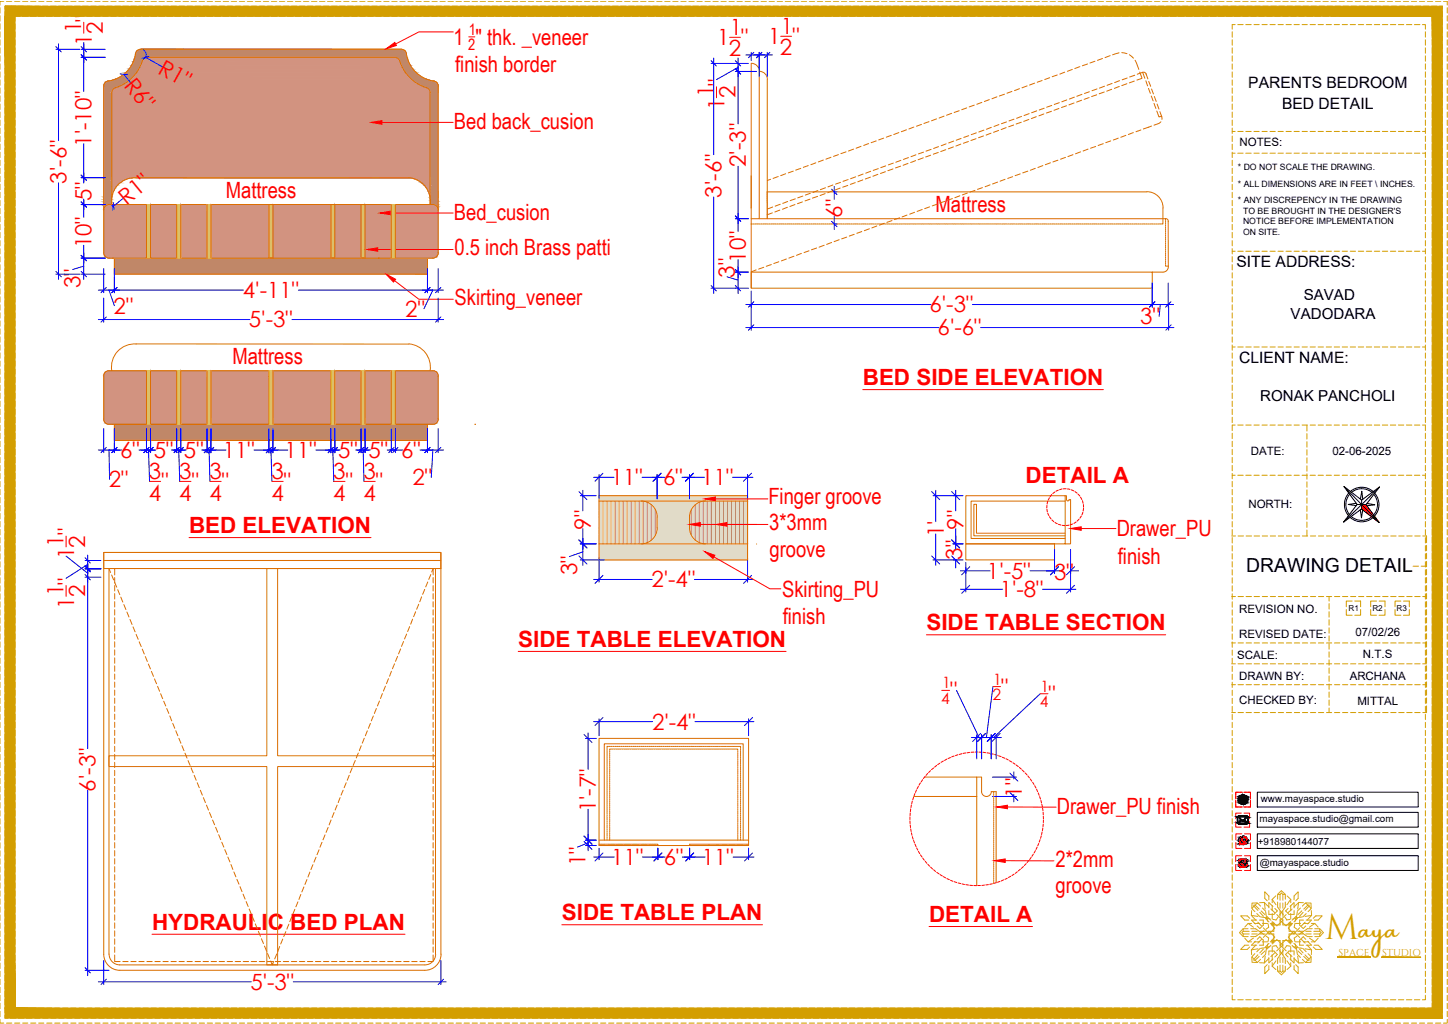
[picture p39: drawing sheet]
<svg xmlns="http://www.w3.org/2000/svg" width="420mm" height="297mm" viewBox="0 0 420 297" stroke-linecap="round" stroke-linejoin="round" font-family="sans-serif">
<defs><g id="words">
<text font-size="10.4" fill="#d39e00" x="384.6" y="272.4">M</text>
<text font-size="7.4" fill="#d39e00" x="394.3" y="272.4">aya</text>
<g font-size="6.5" fill="#f00">
<text x="23.5" y="9.6" transform="rotate(-90 23.5 9.6)">1</text>
<text x="29.8" y="9.8" transform="rotate(-90 29.8 9.8)">2</text>
<text x="211.8" y="10.1">1</text>
<text x="226.6" y="9.7">1</text>
<text x="26.6" y="13.2" transform="rotate(-90 26.6 13.2)">1 &quot;</text>
<text x="131.6" y="13">1 &quot; thk. _veneer</text>
<text x="208.1" y="13.2">1 &quot;</text>
<text x="211.5" y="16.4">2</text>
<text x="222.9" y="12.9">1 &quot;</text>
<text x="226.3" y="16.1">2</text>
<text x="45.5" y="21.1" transform="rotate(29 45.5 21.1)">R1&quot;</text>
<text x="132.1" y="20.8">finish border</text>
<text x="35.7" y="24.9" transform="rotate(51 35.7 24.9)">R6&quot;</text>
<text x="207.1" y="28.3" transform="rotate(-90 207.1 28.3)">1</text>
<text x="213.4" y="28.5" transform="rotate(-90 213.4 28.5)">2</text>
<text x="210.2" y="31.9" transform="rotate(-90 210.2 31.9)">1 &quot;</text>
<text x="131.7" y="37.5">Bed back_cusion</text>
<text x="26.6" y="42.6" transform="rotate(-90 26.6 42.6)">1'-10&quot;</text>
<text x="19.3" y="53.2" transform="rotate(-90 19.3 53.2)">3'-6&quot;</text>
<text x="216.4" y="48.4" transform="rotate(-90 216.4 48.4)">2'-3&quot;</text>
<text x="26.6" y="58.3" transform="rotate(-90 26.6 58.3)">5&quot;</text>
<text x="36.7" y="59.7" transform="rotate(-39 36.7 59.7)">R1&quot;</text>
<text x="65.5" y="57.4">Mattress</text>
<text x="209.3" y="57.3" transform="rotate(-90 209.3 57.3)">3'-6&quot;</text>
<text x="131.7" y="63.7">Bed_cusion</text>
<text x="244.3" y="63.3" transform="rotate(-90 244.3 63.3)">6&quot;</text>
<text x="271.4" y="61.5">Mattress</text>
<text x="26.6" y="72.1" transform="rotate(-90 26.6 72.1)">10&quot;</text>
<text x="131.9" y="74.1">0.5 inch Brass patti</text>
<text x="216.4" y="76.2" transform="rotate(-90 216.4 76.2)">10&quot;</text>
<text x="23.4" y="83.6" transform="rotate(-90 23.4 83.6)">3&quot;</text>
<text x="213.2" y="80.5" transform="rotate(-90 213.2 80.5)">3&quot;</text>
<text x="70.5" y="86.5">4'-11&quot;</text>
<text x="131.9" y="88.5">Skirting_veneer</text>
<text x="33" y="91">2&quot;</text>
<text x="72.2" y="95">5'-3&quot;</text>
<text x="117.6" y="91.9">2&quot;</text>
<text x="269.7" y="90.6">6'-3&quot;</text>
<text x="330.9" y="94.1">3&quot;</text>
<text x="272.1" y="97.3">6'-6&quot;</text>
<text x="67.4" y="105.6">Mattress</text>
<text x="250.4" y="111.7">BED SIDE ELEVATION</text>
<text x="34.9" y="132.8">6&quot; 5&quot; 5&quot;</text>
<text x="64.6" y="132.9">11&quot;</text>
<text x="82.6" y="132.9">11&quot;</text>
<text x="98.1" y="132.8">5&quot; 5&quot; 6&quot;</text>
<text x="31.6" y="141.4">2&quot;</text>
<text x="43.2" y="138.9">3</text>
<text x="46.8" y="142">&quot;</text>
<text x="52" y="138.9">3</text>
<text x="55.6" y="142">&quot;</text>
<text x="60.8" y="138.9">3</text>
<text x="64.4" y="142">&quot;</text>
<text x="78.7" y="138.9">3</text>
<text x="82.3" y="142">&quot;</text>
<text x="96.7" y="138.9">3</text>
<text x="100.3" y="142">&quot;</text>
<text x="105.5" y="138.9">3</text>
<text x="109.1" y="142">&quot;</text>
<text x="119.7" y="140.8">2&quot;</text>
<text x="177.2" y="140.8">11&quot;</text>
<text x="192.4" y="140.7">6&quot;</text>
<text x="203.5" y="140.8">11&quot;</text>
<text x="297.6" y="140.2">DETAIL A</text>
<text x="43.2" y="145.2">4</text>
<text x="52" y="145.2">4</text>
<text x="60.7" y="145.2">4</text>
<text x="78.7" y="145.2">4</text>
<text x="96.7" y="145.2">4</text>
<text x="105.5" y="145.2">4</text>
<text x="223" y="146.3">Finger groove</text>
<text x="54.9" y="154.6">BED ELEVATION</text>
<text x="171.4" y="153.7" transform="rotate(-90 171.4 153.7)">9&quot;</text>
<text x="223.2" y="153.8">3*3mm</text>
<text x="273.9" y="155.8" transform="rotate(-90 273.9 155.8)">1'</text>
<text x="324" y="155.6">Drawer_PU</text>
<text x="18.4" y="158.6" transform="rotate(-90 18.4 158.6)">1</text>
<text x="24.7" y="158.9" transform="rotate(-90 24.7 158.9)">2</text>
<text x="223.3" y="161.5">groove</text>
<text x="21.5" y="162.2" transform="rotate(-90 21.5 162.2)">1 &quot;</text>
<text x="167.5" y="166.9" transform="rotate(-90 167.5 166.9)">3&quot;</text>
<text x="279.1" y="162.3" transform="rotate(-90 279.1 162.3)">3&quot; 9&quot;</text>
<text x="286.4" y="167.9">1'-5&quot;</text>
<text x="324.4" y="163.5">finish</text>
<text x="18.4" y="172.9" transform="rotate(-90 18.4 172.9)">1</text>
<text x="24.7" y="173.2" transform="rotate(-90 24.7 173.2)">2</text>
<text x="189" y="170.4">2'-4&quot;</text>
<text x="226.9" y="173.2">Skirting_PU</text>
<text x="290.1" y="173.2">1'-8&quot;</text>
<text x="305.9" y="168.1">3&quot;</text>
<text x="21.5" y="176.6" transform="rotate(-90 21.5 176.6)">1 &quot;</text>
<text x="227.1" y="181">finish</text>
<text x="268.8" y="182.7">SIDE TABLE SECTION</text>
<text x="150.4" y="187.6">SIDE TABLE ELEVATION</text>
<text x="275.7" y="202.6">&quot;</text>
<text x="290.5" y="201.5">&quot;</text>
<text x="304.2" y="203.6">&quot;</text>
<text x="189.2" y="211.7">2'-4&quot;</text>
<text x="27.7" y="229.6" transform="rotate(-90 27.7 229.6)">6'-3&quot;</text>
<text x="296.5" y="231.4" transform="rotate(-90 296.5 231.4)">1&quot;</text>
<text x="172.9" y="235.7" transform="rotate(-90 172.9 235.7)">1'-7&quot;</text>
<text x="306.7" y="236.1">Drawer_PU finish</text>
<text x="169.9" y="251.2" transform="rotate(-90 169.9 251.2)">1&quot;</text>
<text x="177.4" y="250.9">11&quot;</text>
<text x="192.6" y="250.9">6&quot;</text>
<text x="203.7" y="250.9">11&quot;</text>
<text x="306.3" y="251.4">2*2mm</text>
<text x="306.3" y="259.1">groove</text>
<text x="44.1" y="269.6">HYDRAULIC BED PLAN</text>
<text x="163" y="266.9">SIDE TABLE PLAN</text>
<text x="269.6" y="267.4">DETAIL A</text>
<text x="72.6" y="287.1">5'-3&quot;</text>
</g>
<text font-size="5.6" x="361.6" y="166">DRAWING DETAIL</text>
<g font-size="4.6" fill="#f00">
<text x="136" y="10.1">1</text>
<text x="135.9" y="14.5">2</text>
</g>
<g font-size="4.5">
<text x="362.2" y="25.6">PARENTS BEDROOM</text>
<text x="372" y="31.7">BED DETAIL</text>
<text x="358.8" y="77.5">SITE ADDRESS:</text>
<text x="359.6" y="105.3">CLIENT NAME:</text>
</g>
<g font-size="4.5" fill="#f00">
<text x="273.3" y="199.7">1</text>
<text x="288" y="203.1">2</text>
<text x="288.2" y="198.6">1</text>
<text x="301.9" y="200.7">1</text>
<text x="273.1" y="204.2">4</text>
<text x="301.7" y="205.1">4</text>
</g>
<g font-size="4.4">
<text x="378.3" y="87">SAVAD</text>
<text x="374.5" y="92.5">VADODARA</text>
<text x="365.6" y="116.4">RONAK PANCHOLI</text>
</g>
<g font-size="3.3">
<text x="359.7" y="42.3">NOTES:</text>
<text x="363" y="131.9">DATE:</text>
<text x="386.6" y="131.9">02-06-2025</text>
<text x="362.2" y="147.2">NORTH:</text>
<text x="359.5" y="177.8">REVISION NO.</text>
<text x="359.5" y="184.9">REVISED DATE:</text>
<text x="393.3" y="184.3">07/02/26</text>
<text x="359" y="191">SCALE:</text>
<text x="395.5" y="191">N.T.S</text>
<text x="359.5" y="197.2">DRAWN BY:</text>
<text x="391.6" y="197.2">ARCHANA</text>
<text x="359.5" y="204.2">CHECKED BY:</text>
<text x="393.9" y="204.5">MITTAL</text>
</g>
<g font-size="2.9">
<text x="365.8" y="232.7">www.mayaspace.studio</text>
<text x="365.5" y="238.5">mayaspace.studio@gmail.com</text>
<text x="365" y="245.2">+918980144077</text>
<text x="365.5" y="251.1">@mayaspace.studio</text>
</g>
<g font-size="2.9" fill="#d39e00">
<text x="388.4" y="277.3">SPACE</text>
<text x="401" y="277.3">STUDIO</text>
</g>
<g font-size="2.5">
<text x="359.2" y="49.4">* DO NOT SCALE THE DRAWING.</text>
<text x="359.2" y="54.2">* ALL DIMENSIONS ARE IN FEET \ INCHES.</text>
<text x="359.2" y="59">* ANY DISCREPENCY IN THE DRAWING</text>
<text x="360.7" y="62">TO BE BROUGHT IN THE DESIGNER'S</text>
<text x="360.7" y="65.1">NOTICE BEFORE IMPLEMENTATION</text>
<text x="360.7" y="68.1">ON SITE.</text>
</g>
<g font-size="2.4">
<text x="391.3" y="177.2">R1</text>
<text x="398.2" y="177.2">R2</text>
<text x="405.3" y="177.2">R3</text>
</g>
</g></defs>
<!-- layer: AR HATCH-7 -->
<g fill="#e1dbc8" stroke="#e1dbc8" stroke-width=".29">
<path d="M173.8 157.8h43.1z"/>
<path d="M173.8 157.8h43.1v4.6z"/>
<path d="M204.7 145.4h12.2z"/>
<path d="M173.8 157.8h8.6z"/>
<path d="M203.9 157.7l13 .1z"/>
<path d="M173.8 162.4h43.1zM173.8 157.8l43.1 4.6h-43.1z"/>
<path d="M173.8 143.8l43.1 1.6v-1.6zM173.8 143.8l43.1 1.6h-43.1z"/>
<path d="M204.7 145.4h12.2zM204.7 145.4h12.2z"/>
<path d="M173.8 145.4h12.2zM173.8 145.4h12.2z"/>
<path d="M186 145.4h18.7zM186 145.4h18z"/>
<path d="M186.8 145.4h17.1zM186.8 145.4h17.2z"/>
<path d="M186.8 145.4l16.4 .2 .7-.2zM186.8 145.4l16.4 .2h-15.6z"/>
<path d="M187.6 145.6h15.6zM187.6 145.6h15.5z"/>
<path d="M187.6 145.6l14.8 .4 .7-.4zM187.6 145.6l14.8 .4h-14.1zM188.3 146h14.1zM188.3 146h14.1z"/>
<path d="M188.3 146l13.4 .4 .7-.4zM188.3 146l13.4 .4h-12.7zM189 146.4h12.7zM189 146.4h12.7z"/>
<path d="M189 146.4l12.2 .6 .5-.6zM189 146.4l12.2 .6h-11.6zM189.6 147h11.6zM189.6 147h11.6z"/>
<path d="M189.6 147l11.1 .7 .5-.7zM189.6 147l11.1 .7h-10.7zM190 147.7h10.7zM190 147.7h10.7z"/>
<path d="M190 147.7l10.4 .7 .3-.7zM190 147.7l10.4 .7h-10z"/>
<path d="M190.4 148.4h9.9zM190.4 148.4h10z"/>
<path d="M190.4 148.4l9.8 .8 .1-.8zM190.4 148.4l9.8 .8h-9.6zM190.6 149.2h9.6zM190.6 149.2h9.6z"/>
<path d="M190.6 149.2l9.5 .8 .1-.8zM190.6 149.2l9.5 .8h-9.4zM190.7 150h9.4zM190.7 150h9.4z"/>
<path d="M190.7 150l9.4 3.1v-3.1zM190.7 150l9.4 3.1h-9.4zM190.7 153.1h9.4zM190.7 153.1h9.4z"/>
<path d="M190.7 153.1l9.5 .8-.1-.8zM190.7 153.1l9.5 .8h-9.6z"/>
<path d="M190.6 153.9l9.6 .1zM190.6 153.9l9.6 .1z"/>
<path d="M190.6 154l9.8 .7-.2-.7zM190.6 154l9.8 .7h-10z"/>
<path d="M190.4 154.7l10 .1zM190.4 154.7l10 .1z"/>
<path d="M190.3 154.8l10.4 .6-.3-.6zM190.3 154.8l10.4 .6h-10.7z"/>
<path d="M190 155.4l10.8 .2-.1-.2zM190 155.4l10.8 .2h-10.9z"/>
<path d="M189.9 155.6l11.3 .5-.4-.5zM189.9 155.6l11.3 .5h-11.6z"/>
<path d="M189.6 156.1l11.7 .2-.1-.2zM189.6 156.1l11.7 .2h-11.9z"/>
<path d="M189.4 156.3l12.3 .4-.4-.4zM189 156.7l.4-.4 12.3 .4z"/>
<path d="M189 156.7l12.9 .2-.2-.2zM188.7 156.9l.3-.2 12.9 .2z"/>
<path d="M188.7 156.9l13.7 .2-.5-.2zM188.3 157.1l.4-.2 13.7 .2z"/>
<path d="M188.3 157.1l14.4 .2-.3-.2zM188 157.3l.3-.2 14.4 .2z"/>
<path d="M188 157.3l15.1 .2-.4-.2zM187.6 157.5l.4-.2 15.1 .2z"/>
<path d="M187.6 157.5l15.9 .1-.4-.1zM187.1 157.6l.5-.1 15.9 .1z"/>
<path d="M187.1 157.6l16.8 .1zM186.8 157.7h17.1z"/>
<path d="M186.8 157.7l17.5 .1zM186 157.8h18.3z"/>
<path d="M186.1 157.8h18.2zM186.1 157.8h18.2z"/>
<path d="M204.3 157.8h.9zM204.3 157.8h.9zM204.3 157.8h.9z"/>
<path d="M173.8 145.4h12.9zM173.8 145.4h12.9z"/>
<path d="M204.7 145.4h12.2zM203.9 145.4h13z"/>
<path d="M173.8 145.4l13.7 .2-.8-.2zM173.8 145.4l13.7 .2h-13.7z"/>
<path d="M203.9 145.4l13 .3v-.3zM203.1 145.7l.8-.3 13 .3z"/>
<path d="M173.8 145.6l14.5 .4-.8-.4zM173.8 145.6l14.5 .4h-14.5z"/>
<path d="M203.1 145.7l13.8 .3v-.3zM202.4 146l.7-.3 13.8 .3z"/>
<path d="M173.8 146l15.2 .4-.7-.4zM173.8 146l15.2 .4h-15.2z"/>
<path d="M202.4 146l14.5 .5v-.5zM201.7 146.5l.7-.5 14.5 .5z"/>
<path d="M173.8 146.4l15.7 .6-.5-.6zM173.8 146.4l15.7 .6h-15.7z"/>
<path d="M201.7 146.5l15.2 .5v-.5zM201.1 147l.6-.5 15.2 .5z"/>
<path d="M173.8 147l16.2 .6-.5-.6zM173.8 147l16.2 .6h-16.2z"/>
<path d="M201.1 147l15.8 .7v-.7zM201.1 147l15.8 .7h-16.2z"/>
<path d="M173.8 147.6l16.6 .8-.4-.8zM173.8 147.6l16.6 .8h-16.6z"/>
<path d="M200.7 147.7l16.2 .7v-.7zM200.7 147.7l16.2 .7h-16.6z"/>
<path d="M173.8 148.4l16.8 .8-.2-.8zM173.8 148.4l16.8 .8h-16.8z"/>
<path d="M200.3 148.4l16.6 .8v-.8zM200.3 148.4l16.6 .8h-16.8z"/>
<path d="M200.1 149.2l16.8 .8v-.8zM200.1 149.2l16.8 .8h-16.8z"/>
<path d="M173.8 149.2l16.9 .8-.1-.8zM173.8 149.2l16.9 .8h-16.9z"/>
<path d="M200.1 150l16.8 3.1v-3.1zM200.1 150l16.8 3.1h-16.8z"/>
<path d="M173.8 150l16.9 3.1v-3.1zM173.8 150l16.9 3.1h-16.9z"/>
<path d="M173.8 153.1l16.8 .8 .1-.8zM173.8 153.1l16.8 .8h-16.8z"/>
<path d="M200.1 153.1l16.8 .8v-.8zM200.1 153.1l16.8 .8h-16.7z"/>
<path d="M173.8 153.9l16.6 .8 .2-.8zM173.8 153.9l16.6 .8h-16.6z"/>
<path d="M200.2 153.9l16.7 .8v-.8zM200.2 153.9l16.7 .8h-16.6z"/>
<path d="M173.8 154.7l16.2 .7 .4-.7zM173.8 154.7l16.2 .7h-16.2z"/>
<path d="M200.3 154.7l16.6 .7v-.7zM200.3 154.7l16.6 .7h-16.2z"/>
<path d="M173.8 155.4l15.8 .7 .4-.7zM173.8 155.4l15.8 .7h-15.8z"/>
<path d="M200.7 155.4l16.2 .7v-.7zM200.7 155.4l16.2 .7h-15.7z"/>
<path d="M173.8 156.1l15.2 .6 .6-.6zM173.8 156.1l15.2 .6h-15.2z"/>
<path d="M201.2 156.1l15.7 .6v-.6zM201.2 156.1l15.7 .6h-15.2z"/>
<path d="M173.8 156.7l14.5 .4 .7-.4zM173.8 156.7l14.5 .4h-14.5z"/>
<path d="M201.7 156.7l15.2 .4v-.4zM201.7 156.7l15.2 .4h-14.5z"/>
<path d="M173.8 157.1l13.8 .4 .7-.4zM173.8 157.1l13.8 .4h-13.8z"/>
<path d="M202.4 157.1l14.5 .4v-.4zM202.4 157.1l14.5 .4h-13.8z"/>
<path d="M173.8 157.5l13.1 .2 .7-.2zM173.8 157.5l13.1 .2h-13.1z"/>
<path d="M203.1 157.5l13.8 .2v-.2zM203.1 157.5l13.8 .2h-13z"/>
<path d="M173.8 157.7h13.1zM173.8 157.7l12.3 .1z"/>
<path d="M204.7 157.8h12.2zM203.9 157.7l13 .1z"/>
<path d="M173.8 157.8h8.6zM173.8 157.8h12.3z"/>
</g>
<g fill="#d29380" stroke="#d29380" stroke-width=".29">
<path d="M32.4 56.4h.2l-.2 .8z"/>
<path d="M124.6 56.4h.2v.8z"/>
<path d="M114.7 107.6h11.2zM114.7 107.6h11.2z"/>
<path d="M31.6 107.6h10.9zM31.4 107.6h11.1z"/>
<path d="M114.7 107.6h11.4zM114.7 107.6h11.4z"/>
<path d="M31.4 107.6h11.1zM31.1 107.6h11.4z"/>
<path d="M114.7 107.6l11.7 .2zM114.7 107.6l11.7 .2z"/>
<path d="M31.1 107.6l11.4 .2zM30.9 107.8h11.6z"/>
<path d="M114.7 107.8l11.9 .1zM114.7 107.8l11.9 .1z"/>
<path d="M30.9 107.8l11.6 .1zM30.6 107.9h11.9z"/>
<path d="M114.7 107.9l12.1 .2-.2-.2zM114.7 107.9l12.1 .2h-12.1z"/>
<path d="M30.6 107.9l11.9 .2v-.2zM30.6 107.9l11.9 .2h-12.1z"/>
<path d="M114.7 108.1l12.2 .2-.1-.2zM114.7 108.1l12.2 .2h-12.2z"/>
<path d="M30.4 108.1l12.1 .2v-.2zM30.4 108.1l12.1 .2h-12.2z"/>
<path d="M114.7 108.3l12.3 .3-.1-.3zM114.7 108.3l12.3 .3h-12.3z"/>
<path d="M30.3 108.3l12.2 .3v-.3zM30.3 108.3l12.2 .3h-12.3z"/>
<path d="M114.7 108.6l12.4 .2-.1-.2zM114.7 108.6l12.4 .2h-12.4z"/>
<path d="M30.2 108.6l12.3 .2v-.2zM30.2 108.6l12.3 .2h-12.4z"/>
<path d="M114.7 108.8l12.4 .3v-.3zM114.7 108.8l12.4 .3h-12.4z"/>
<path d="M30.1 108.8l12.4 .3v-.3zM30.1 108.8l12.4 .3h-12.4z"/>
<path d="M114.7 109.1l12.4 12.4v-12.4zM114.7 109.1l12.4 12.4h-12.4z"/>
<path d="M30.1 109.1l12.4 12.4v-12.4zM30.1 109.1l12.4 12.4h-12.4z"/>
<path d="M114.7 121.5l12.4 .3v-.3zM114.7 121.5l12.4 .3h-12.4z"/>
<path d="M30.1 121.5l12.4 .3v-.3zM30.1 121.5l12.4 .3h-12.4z"/>
<path d="M114.7 121.8l12.3 .3 .1-.3zM114.7 121.8l12.3 .3h-12.3z"/>
<path d="M30.1 121.8l12.4 .3v-.3zM30.1 121.8l12.4 .3h-12.3z"/>
<path d="M114.7 122.1l12.2 .2 .1-.2zM114.7 122.1l12.2 .2h-12.2z"/>
<path d="M30.2 122.1l12.3 .2v-.2zM30.2 122.1l12.3 .2h-12.2z"/>
<path d="M114.7 122.3l12.1 .2 .1-.2zM114.7 122.3l12.1 .2h-12.1z"/>
<path d="M30.3 122.3l12.2 .2v-.2zM30.3 122.3l12.2 .2h-12.1z"/>
<path d="M114.7 122.5l11.9 .2 .2-.2zM114.7 122.5l11.9 .2h-11.9z"/>
<path d="M30.4 122.5l12.1 .2v-.2zM30.4 122.5l12.1 .2h-11.9z"/>
<path d="M114.7 122.7l11.7 .2 .2-.2zM114.7 122.7l11.7 .2h-11.7z"/>
<path d="M30.6 122.7l11.9 .2v-.2zM30.6 122.7l11.9 .2h-11.6z"/>
<path d="M114.7 122.9h11.7zM114.7 122.9l11.4 .1z"/>
<path d="M30.9 122.9l11.6 .1zM30.9 122.9l11.6 .1z"/>
<path d="M114.7 123h11.4zM114.7 123h11.2z"/>
<path d="M31.1 123h11.4zM31.1 123h11.4z"/>
<path d="M114.7 123h11.2zM114.7 123l10.9 .1z"/>
<path d="M105.9 107.6l7.6 15.5v-15.5zM105.9 107.6l7.6 15.5h-7.6z"/>
<path d="M97.2 107.6l7.6 15.5v-15.5zM97.2 107.6l7.6 15.5h-7.6z"/>
<path d="M79.2 107.6l16.8 15.5v-15.5zM79.2 107.6l16.8 15.5h-16.8z"/>
<path d="M61.2 107.6l16.8 15.5v-15.5zM61.2 107.6l16.8 15.5h-16.8z"/>
<path d="M52.5 107.6l7.6 15.5v-15.5zM52.5 107.6l7.6 15.5h-7.6z"/>
<path d="M43.7 107.6l7.6 15.5v-15.5zM43.7 107.6l7.6 15.5h-7.6z"/>
<path d="M31.4 123l11.1 .1zM31.4 123l11.1 .1z"/>
<path d="M114.7 59.3h11.2zM114.7 59.3h11.2z"/>
<path d="M31.6 59.3h10.9zM31.4 59.3h11.1z"/>
<path d="M114.7 59.3l11.4 .1zM114.7 59.3l11.4 .1z"/>
<path d="M31.4 59.3l11.1 .1zM31.1 59.4h11.4z"/>
<path d="M114.7 59.4l11.7 .1zM114.7 59.4l11.7 .1z"/>
<path d="M31.1 59.4l11.4 .1zM30.9 59.5h11.6z"/>
<path d="M114.7 59.5l11.9 .2zM114.7 59.5l11.9 .2z"/>
<path d="M30.9 59.5l11.6 .2zM30.6 59.7h11.9z"/>
<path d="M114.7 59.7l12.1 .2-.2-.2zM114.7 59.7l12.1 .2h-12.1z"/>
<path d="M30.6 59.7l11.9 .2v-.2zM30.4 59.9l.2-.2 11.9 .2z"/>
<path d="M114.7 59.9l12.2 .2-.1-.2zM114.7 59.9l12.2 .2h-12.2z"/>
<path d="M30.4 59.9l12.1 .2v-.2zM30.4 59.9l12.1 .2h-12.2z"/>
<path d="M114.7 60.1l12.3 .3-.1-.3zM114.7 60.1l12.3 .3h-12.3z"/>
<path d="M30.3 60.1l12.2 .3v-.3zM30.3 60.1l12.2 .3h-12.3z"/>
<path d="M114.7 60.4l12.4 .2-.1-.2zM114.7 60.4l12.4 .2h-12.4z"/>
<path d="M30.2 60.4l12.3 .2v-.2zM30.2 60.4l12.3 .2h-12.4z"/>
<path d="M114.7 60.6l12.4 .3v-.3zM114.7 60.6l12.4 .3h-12.4z"/>
<path d="M30.1 60.6l12.4 .3v-.3zM30.1 60.6l12.4 .3h-12.4z"/>
<path d="M114.7 60.9l12.4 12.4v-12.4zM114.7 60.9l12.4 12.4h-12.4z"/>
<path d="M30.1 60.9l12.4 12.4v-12.4zM30.1 60.9l12.4 12.4h-12.4z"/>
<path d="M114.7 73.3l12.4 .3v-.3zM114.7 73.3l12.4 .3h-12.4z"/>
<path d="M30.1 73.3l12.4 .3v-.3zM30.1 73.3l12.4 .3h-12.4z"/>
<path d="M114.7 73.6l12.3 .3 .1-.3zM114.7 73.6l12.3 .3h-12.3z"/>
<path d="M30.1 73.6l12.4 .3v-.3zM30.1 73.6l12.4 .3h-12.3z"/>
<path d="M114.7 73.9l12.2 .2 .1-.2zM114.7 73.9l12.2 .2h-12.2z"/>
<path d="M30.2 73.9l12.3 .2v-.2zM30.2 73.9l12.3 .2h-12.2z"/>
<path d="M114.7 74.1l12.1 .2 .1-.2zM114.7 74.1l12.1 .2h-12.1z"/>
<path d="M30.3 74.1l12.2 .2v-.2zM30.3 74.1l12.2 .2h-12.1z"/>
<path d="M114.7 74.3l11.9 .2 .2-.2zM114.7 74.3l11.9 .2h-11.9z"/>
<path d="M30.4 74.3l12.1 .2v-.2zM30.4 74.3l12.1 .2h-11.9z"/>
<path d="M114.7 74.5l11.7 .2 .2-.2zM114.7 74.5l11.7 .2h-11.7z"/>
<path d="M30.6 74.5l11.9 .2v-.2zM30.6 74.5l11.9 .2h-11.6z"/>
<path d="M114.7 74.7h11.7zM114.7 74.7h11.4z"/>
<path d="M30.9 74.7h11.6zM30.9 74.7h11.6z"/>
<path d="M114.7 74.7h11.4zM114.7 74.7l11.2 .1z"/>
<path d="M31.1 74.7l11.4 .1zM31.1 74.7l11.4 .1z"/>
<path d="M114.7 74.8h11.2zM114.7 74.8l10.9 .1z"/>
<path d="M105.9 59.3l7.6 15.6v-15.6zM105.9 59.3l7.6 15.6h-7.6z"/>
<path d="M97.2 59.3l7.6 15.6v-15.6zM97.2 59.3l7.6 15.6h-7.6z"/>
<path d="M79.2 59.3l16.8 15.6v-15.6zM79.2 59.3l16.8 15.6h-16.8z"/>
<path d="M61.2 59.3l16.8 15.6v-15.6zM61.2 59.3l16.8 15.6h-16.8z"/>
<path d="M52.5 59.3l7.6 15.6v-15.6zM52.5 59.3l7.6 15.6h-7.6z"/>
<path d="M43.7 59.3l7.6 15.6v-15.6zM43.7 59.3l7.6 15.6h-7.6z"/>
<path d="M31.4 74.8l11.1 .1zM31.4 74.8l11.1 .1z"/>
<path d="M42.7 16.6l72.1 .1zM42.4 16.7h72.4z"/>
<path d="M42.4 16.7h72.7zM42.2 16.7h72.9z"/>
<path d="M42.2 16.7l73.1 .1zM41.9 16.8h73.4z"/>
<path d="M41.9 16.8l73.7 .2-.3-.2zM41.7 17l.2-.2 73.7 .2z"/>
<path d="M41.7 17l74 .2-.1-.2zM41.7 17l74 .2h-74.2z"/>
<path d="M41.5 17.2l74.4 .3-.2-.3zM41.5 17.2l74.4 .3h-74.6z"/>
<path d="M41.3 17.5l74.7 .2-.1-.2zM41.3 17.5l74.7 .2h-74.8z"/>
<path d="M41.2 17.7l75.3 1.2-.5-1.2zM41.2 17.7l75.3 1.2h-75.7z"/>
<path d="M40.8 18.9l76.2 1.2-.5-1.2zM40.8 18.9l76.2 1.2h-76.8z"/>
<path d="M40.2 20.1l77.5 1-.7-1zM40.2 20.1l77.5 1h-78.2z"/>
<path d="M39.5 21.1l78.9 1-.7-1zM39.5 21.1l78.9 1h-79.7z"/>
<path d="M38.7 22.1l80.7 .9-1-.9zM38.7 22.1l80.7 .9h-81.6z"/>
<path d="M37.8 23l82.6 .8-1-.8zM36.9 23.8l.9-.8 82.6 .8z"/>
<path d="M36.9 23.8l84.5 .7-1-.7zM35.8 24.5l1.1-.7 84.5 .7z"/>
<path d="M35.8 24.5l86.7 .5-1.1-.5zM34.7 25l1.1-.5 86.7 .5z"/>
<path d="M34.7 25l89 .4-1.2-.4zM33.5 25.4l1.2-.4 89 .4z"/>
<path d="M33.5 25.4l90.5 .2zM33.2 25.6h90.8z"/>
<path d="M33.2 25.6l91 .1zM33 25.7h91.2z"/>
<path d="M33 25.7l91.4 .2-.2-.2zM32.8 25.9l.2-.2 91.4 .2z"/>
<path d="M32.8 25.9l91.8 .2-.2-.2zM32.8 25.9l91.8 .2h-92z"/>
<path d="M32.6 26.1l92.1 .3-.1-.3zM32.6 26.1l92.1 .3h-92.2z"/>
<path d="M32.5 26.4l92.3 .3-.1-.3zM32.5 26.4l92.3 .3h-92.4z"/>
<path d="M32.4 26.7l92.4 .2v-.2zM32.4 26.7l92.4 .2h-92.4z"/>
<path d="M32.4 26.9l92.4 24.6v-24.6zM32.4 26.9l92.4 24.6h-92.4z"/>
<path d="M32.4 51.5h6.1zM32.4 51.5h7.1z"/>
<path d="M39.5 51.5l85.3 .1zM39.5 51.5l85.3 .1z"/>
<path d="M32.4 51.5l5.1 .2 1-.2zM32.4 51.5l5.1 .2h-5.1z"/>
<path d="M118.7 51.6l6.1 .1zM118.7 51.6l6.1 .1z"/>
<path d="M32.4 51.7l4.2 .3 .9-.3zM32.4 51.7l4.2 .3h-4.2z"/>
<path d="M119.7 51.7l5.1 .4v-.4zM119.7 51.7l5.1 .4h-4.2z"/>
<path d="M32.4 52l3.3 .4 .9-.4zM32.4 52l3.3 .4h-3.3z"/>
<path d="M120.6 52.1l4.2 .4v-.4zM120.6 52.1l4.2 .4h-3.3z"/>
<path d="M32.4 52.4l2.5 .6 .8-.6zM32.4 52.4l2.5 .6h-2.5z"/>
<path d="M121.5 52.5l3.3 .6v-.6zM121.5 52.5l3.3 .6h-2.5z"/>
<path d="M32.4 53l1.7 .7 .8-.7zM32.4 53l1.7 .7h-1.7z"/>
<path d="M122.3 53.1l2.5 .6v-.6zM122.3 53.1l2.5 .6h-1.7z"/>
<path d="M32.4 53.7l1.1 .8 .6-.8zM32.4 53.7l1.1 .8h-1.1z"/>
<path d="M123.1 53.7l1.7 .9v-.9zM123.1 53.7l1.7 .9h-1.1z"/>
<path d="M32.4 54.5l.6 .8 .5-.8zM32.4 54.5l.6 .8h-.6z"/>
<path d="M123.7 54.6l1.1 .8v-.8zM123.7 54.6l1.1 .8h-.6z"/>
<path d="M32.4 55.3l.2 .9 .4-.9zM32.4 55.3l.2 .9h-.2z"/>
<path d="M124.2 55.4l.6 1v-1zM124.2 55.4l.6 1h-.2z"/>
<path d="M32.4 56.2h.2zM32.4 56.2l.2 .2z"/>
<path d="M124.6 56.4l.2 .8zM124.8 57.2v.1z"/>
</g>
<g fill="#dec05f" stroke="#dec05f" stroke-width=".29">
<path d="M78 59.3l1.2 15.6v-15.6zM78 59.3l1.2 15.6h-1.2z"/>
<path d="M96 59.3l1.2 15.6v-15.6zM96 59.3l1.2 15.6h-1.2z"/>
<path d="M104.8 59.3l1.1 15.6v-15.6zM104.8 59.3l1.1 15.6h-1.1z"/>
<path d="M113.5 59.3l1.2 15.5v-15.5zM113.5 59.3l1.2 15.5h-1.2z"/>
<path d="M60.1 59.3l1.1 15.6v-15.6zM60.1 59.3l1.1 15.6h-1.1z"/>
<path d="M51.3 59.3l1.2 15.6v-15.6zM51.3 59.3l1.2 15.6h-1.2z"/>
<path d="M42.5 59.3l1.2 15.5v-15.5zM42.5 59.3l1.2 15.5h-1.2z"/>
<path d="M78 107.6l1.2 15.5v-15.5zM78 107.6l1.2 15.5h-1.2z"/>
<path d="M96 107.6l1.2 15.5v-15.5zM96 107.6l1.2 15.5h-1.2z"/>
<path d="M104.8 107.6l1.1 15.5v-15.5zM104.8 107.6l1.1 15.5h-1.1z"/>
<path d="M113.5 107.6l1.2 15.4v-15.4zM113.5 107.6l1.2 15.4h-1.2z"/>
<path d="M60.1 107.6l1.1 15.5v-15.5zM60.1 107.6l1.1 15.5h-1.1z"/>
<path d="M51.3 107.6l1.2 15.5v-15.5zM51.3 107.6l1.2 15.5h-1.2z"/>
<path d="M42.5 107.6l1.2 15.4v-15.4zM42.5 107.6l1.2 15.4h-1.2z"/>
</g>
<g fill="#c08768" stroke="#c08768" stroke-width=".29">
<path d="M30.1 60.6v.3z"/>
<path d="M127.1 60.6v.3z"/>
<path d="M33.2 74.9l90.8 4.6v-4.6zM33.2 74.9l90.8 4.6h-90.8z"/>
<path d="M40.9 14.3h75.8zM40.6 14.3h76.1z"/>
<path d="M40.6 14.3l76.3 .1zM40.3 14.4h76.6z"/>
<path d="M40.3 14.4l76.9 .1zM40 14.5h77.2z"/>
<path d="M40 14.5l77.4 .2-.2-.2zM39.8 14.7l.2-.2 77.4 .2z"/>
<path d="M39.8 14.7l77.8 .2-.2-.2zM39.8 14.7l77.8 .2h-78z"/>
<path d="M39.6 14.9l78.1 .2-.1-.2zM39.6 14.9l78.1 .2h-78.2z"/>
<path d="M39.5 15.1l78.4 .3-.2-.3zM39.5 15.1l78.4 .3h-78.5z"/>
<path d="M39.4 15.4l78.5 .2v-.2zM39.4 15.4l78.5 .2h-78.6z"/>
<path d="M39.3 15.6l78.8 1-.2-1zM39.3 15.6l78.8 1h-79z"/>
<path d="M114.5 16.6l3.7 .1zM114.5 16.6l3.7 .1z"/>
<path d="M39.1 16.6h3.6zM39.1 16.6l3.3 .1z"/>
<path d="M114.8 16.7h3.4zM114.8 16.7h3.4z"/>
<path d="M39.1 16.7h3.3zM39.1 16.7h3.1z"/>
<path d="M115.1 16.7l3.1 .1zM115.1 16.7l3.1 .1z"/>
<path d="M39.1 16.7h3.1zM39.1 16.7l2.9 .1z"/>
<path d="M115.2 16.8h3zM115.2 16.8h3z"/>
<path d="M39.1 16.8h2.9zM39 16.8h2.9z"/>
<path d="M115.3 16.8l2.9 .2v-.2zM115.3 16.8l2.9 .2h-2.6z"/>
<path d="M39 16.8l2.7 .2 .2-.2zM39 16.8l2.7 .2h-2.7z"/>
<path d="M115.6 17l2.7 .2-.1-.2zM115.6 17l2.7 .2h-2.6z"/>
<path d="M39 17l2.5 .2 .2-.2zM39 17l2.5 .2h-2.6z"/>
<path d="M115.7 17.2l2.7 .3-.1-.3zM115.7 17.2l2.7 .3h-2.5z"/>
<path d="M38.9 17.2l2.4 .3 .2-.3zM38.9 17.2l2.4 .3h-2.5z"/>
<path d="M115.9 17.5l2.6 .2-.1-.2zM115.9 17.5l2.6 .2h-2.5z"/>
<path d="M38.8 17.5l2.4 .2 .1-.2zM38.8 17.5l2.4 .2h-2.5z"/>
<path d="M116 17.7l2.6 .2-.1-.2zM116 17.7l2.6 .2h-2.5z"/>
<path d="M38.7 17.7l2.4 .2 .1-.2zM38.7 17.7l2.4 .2h-2.4z"/>
<path d="M116.1 17.9l2.9 1-.4-1zM116.1 17.9l2.9 1h-2.5z"/>
<path d="M38.7 17.9l2.1 1 .3-1zM38.7 17.9l2.1 1h-2.6z"/>
<path d="M116.5 18.9l2.6 .1zM116.5 18.9l2.6 .1z"/>
<path d="M38.2 18.9h2.6zM38.2 18.9l2.5 .1z"/>
<path d="M116.5 19l3.3 1-.7-1zM116.5 19l3.3 1h-2.8z"/>
<path d="M38.1 19l2.2 1 .4-1zM38.1 19l2.2 1h-2.8z"/>
<path d="M117 20l2.8 .1zM117 20l2.8 .1z"/>
<path d="M37.5 20h2.8zM37.4 20.1h2.8z"/>
<path d="M117 20.1l3.6 .8-.8-.8zM117 20.1l3.6 .8h-3z"/>
<path d="M37.4 20.1l2.3 .8 .5-.8zM37.4 20.1l2.3 .8h-3z"/>
<path d="M117.6 20.9l3.2 .2-.2-.2zM117.6 20.9l3.2 .2h-3.1z"/>
<path d="M36.7 20.9l2.8 .2 .2-.2zM36.7 20.9l2.8 .2h-3.1z"/>
<path d="M117.7 21.1l3.8 .6-.7-.6zM117.7 21.1l3.8 .6h-3.3z"/>
<path d="M36.4 21.1l2.7 .6 .4-.6zM35.8 21.7l.6-.6 2.7 .6z"/>
<path d="M35.8 21.7l2.9 .4 .4-.4zM35.2 22.1l.6-.4 2.9 .4z"/>
<path d="M118.2 21.7l3.8 .4-.5-.4zM118.2 21.7l3.8 .4h-3.6z"/>
<path d="M118.4 22.1l4 .2-.4-.2zM118.4 22.1l4 .2h-3.7z"/>
<path d="M35.2 22.1l3.3 .2 .2-.2zM34.8 22.3l.4-.2 3.3 .2z"/>
<path d="M118.7 22.3l4.8 .6-1.1-.6zM118.7 22.3l4.8 .6h-4.2z"/>
<path d="M34.8 22.3l3.1 .6 .6-.6zM33.7 22.9l1.1-.6 3.1 .6z"/>
<path d="M33.7 22.9h4.2zM33.4 23h4.4z"/>
<path d="M119.3 22.9l4.4 .1zM119.3 22.9l4.4 .1z"/>
<path d="M119.4 23l5.2 .3-.9-.3zM119.4 23l5.2 .3h-4.8z"/>
<path d="M33.4 23l4.1 .3 .3-.3zM32.6 23.3l.8-.3 4.1 .3z"/>
<path d="M119.8 23.3l6 .2-1.2-.2zM119.8 23.3l6 .2h-5.7z"/>
<path d="M32.6 23.3l4.6 .2 .3-.2zM31.4 23.5l1.2-.2 4.6 .2z"/>
<path d="M31.4 23.5h5.8zM31.2 23.6h5.9z"/>
<path d="M120.1 23.5l6 .1zM120.1 23.5l6 .1z"/>
<path d="M120.1 23.6l6.2 .1zM120.1 23.6l6.2 .1z"/>
<path d="M31.2 23.6h5.9zM30.9 23.7h6.1z"/>
<path d="M30.9 23.7h6.1zM30.8 23.8h6.1z"/>
<path d="M120.3 23.7l6.1 .1zM120.3 23.7l6.1 .1z"/>
<path d="M30.8 23.8h6.1zM30.6 23.9h6.1z"/>
<path d="M120.4 23.8l6.2 .1zM120.4 23.8l6.2 .1z"/>
<path d="M120.5 23.9l6.2 .1-.1-.1zM120.5 23.9l6.2 .1h-5.9z"/>
<path d="M30.6 23.9l5.8 .1 .3-.1zM30.5 24l.1-.1 5.8 .1z"/>
<path d="M120.8 24l6.1 .3-.2-.3zM120.8 24l6.1 .3h-5.8z"/>
<path d="M30.5 24l5.6 .3 .3-.3zM30.5 24l5.6 .3h-5.8z"/>
<path d="M30.3 24.3l5.5 .2 .3-.2zM30.3 24.3l5.5 .2h-5.6z"/>
<path d="M121.1 24.3l5.9 .2-.1-.2zM121.1 24.3l5.9 .2h-5.6z"/>
<path d="M121.4 24.5h5.6zM121.4 24.5h5.6z"/>
<path d="M30.2 24.5h5.6zM30.2 24.5h5.4z"/>
<path d="M121.6 24.5l5.5 .3-.1-.3zM121.6 24.5l5.5 .3h-5z"/>
<path d="M30.2 24.5l4.9 .3 .5-.3zM30.2 24.5l4.9 .3h-5z"/>
<path d="M30.1 24.8l4.6 .2 .4-.2zM30.1 24.8l4.6 .2h-4.6z"/>
<path d="M122.1 24.8l5 .2v-.2zM122.1 24.8l5 .2h-4.6z"/>
<path d="M122.5 25h4.6zM122.5 25h4.6z"/>
<path d="M30.1 25h4.6zM30.1 25h4.4z"/>
<path d="M30.1 25l3.4 .4 1-.4zM30.1 25l3.4 .4h-3.4z"/>
<path d="M122.7 25l4.4 .4v-.4zM122.7 25l4.4 .4h-3.4z"/>
<path d="M30.1 25.4h3.4zM30.1 25.4l3.1 .2z"/>
<path d="M123.7 25.4l3.4 .2zM123.7 25.4l3.4 .2z"/>
<path d="M30.1 25.6h3.1zM30.1 25.6l2.9 .1z"/>
<path d="M124 25.6l3.1 .1zM124 25.6l3.1 .1z"/>
<path d="M30.1 25.7l2.7 .2 .2-.2zM30.1 25.7l2.7 .2h-2.7z"/>
<path d="M124.2 25.7l2.9 .2v-.2zM124.2 25.7l2.9 .2h-2.7z"/>
<path d="M30.1 25.9l2.5 .2 .2-.2zM30.1 25.9l2.5 .2h-2.5z"/>
<path d="M124.4 25.9l2.7 .2v-.2zM124.4 25.9l2.7 .2h-2.5z"/>
<path d="M30.1 26.1l2.4 .3 .1-.3zM30.1 26.1l2.4 .3h-2.4z"/>
<path d="M124.6 26.1l2.5 .3v-.3zM124.6 26.1l2.5 .3h-2.4z"/>
<path d="M30.1 26.4l2.3 .3 .1-.3zM30.1 26.4l2.3 .3h-2.3z"/>
<path d="M124.7 26.4l2.4 .3v-.3zM124.7 26.4l2.4 .3h-2.3z"/>
<path d="M30.1 26.7l2.3 .2v-.2zM30.1 26.7l2.3 .2h-2.3z"/>
<path d="M124.8 26.7l2.3 .2v-.2zM124.8 26.7l2.3 .2h-2.3z"/>
<path d="M30.1 26.9l2.3 30.3v-30.3zM30.1 26.9l2.3 30.3h-2.3z"/>
<path d="M124.8 26.9l2.3 30.4v-30.4zM124.8 26.9l2.3 30.4h-2.3z"/>
<path d="M30.1 57.2l2.2 .7 .1-.7zM30.1 57.2l2.2 .7h-2.2z"/>
<path d="M124.8 57.3l2.3 1v-1zM124.8 57.3l2.3 1h-2.2z"/>
<path d="M30.1 57.9l2.2 .7v-.7zM30.1 57.9l2.2 .7h-2.2z"/>
<path d="M124.9 58.3l2.2 1v-1zM124.9 58.3l2.2 1h-2.3z"/>
<path d="M30.1 58.6l2.3 .7-.1-.7zM30.1 58.6l2.3 .7h-2.3z"/>
<path d="M125.6 59.3h1.5zM125.6 59.3h1.5z"/>
<path d="M30.1 59.3h1.3zM30.1 59.3h1.5z"/>
<path d="M125.9 59.3l1.2 .1zM125.9 59.3l1.2 .1z"/>
<path d="M30.1 59.3h1.3zM30.1 59.3l1 .1z"/>
<path d="M126.1 59.4l1 .1zM126.1 59.4l1 .1z"/>
<path d="M30.1 59.4h1zM30.1 59.4l.8 .1z"/>
<path d="M126.4 59.5l.7 .2zM126.4 59.5l.7 .2z"/>
<path d="M30.1 59.5h.8zM30.1 59.5l.5 .2z"/>
<path d="M126.6 59.7l.5 .2v-.2zM126.6 59.7l.5 .2z"/>
<path d="M30.1 59.7l.3 .2 .2-.2zM30.1 59.7l.3 .2h-.3z"/>
<path d="M126.8 59.9l.3 .2v-.2zM126.8 59.9l.3 .2z"/>
<path d="M30.1 59.9l.2 .2 .1-.2zM30.1 59.9l.2 .2z"/>
<path d="M126.9 60.1l.2 .3v-.3zM126.9 60.1l.2 .3z"/>
<path d="M30.1 60.1l.1 .3 .1-.3zM30.1 60.1l.1 .3z"/>
<path d="M127 60.4l.1 .2zM127 60.4l.1 .2z"/>
<path d="M30.1 60.4v.2zM30.1 60.4v.2z"/>
<path d="M33.2 123.1l90.8 4.6v-4.6zM33.2 123.1l90.8 4.6h-90.8z"/>
</g>
<!-- layer: FURNITURE -->
<g fill="none" stroke="#dd6e00" stroke-width=".3">
<path d="M39.4 15.6a9.3 9.3 0 0 1-7.9 7.9M116.4 14.3h-75.5a1.54 1.54 0 0 0-1.6 1.3M116.4 14.3a1.54 1.54 0 0 1 1.5 1.3M117.9 15.6a9.3 9.3 0 0 0 7.9 7.9M218 18.4v65.2M218 18.4a2.35 2.35 0 0 1 2.3 2.3M31.4 23.5a1.54 1.54 0 0 0-1.3 1.5v48.3M33.5 25.4l-.9 .7-.2 .8v32.4M33.6 25.4a11.9 11.9 0 0 0 7.8-8l.6-.6 .7-.2h71.8l.8 .2a2.5 2.5 0 0 1 1.1 1.9 11.7 11.7 0 0 0 7.3 6.7M123.8 25.4l.8 .7 .2 .8M124.8 26.9v32.4M125.8 23.5a1.54 1.54 0 0 1 1.4 1.5"/>
<path d="M127.1 25v48.3M220.3 20.7v42.7M125.6 59.3h-94a1.54 1.54 0 0 0-1.5 1.6M125.6 59.3a1.54 1.54 0 0 1 1.6 1.6M30.1 73.3a1.54 1.54 0 0 0 1.5 1.5l94 .1M33.2 74.9h90.8v4.6h-90.8zM127.2 73.3a1.54 1.54 0 0 1-1.6 1.5M218 78.9h116.3v4.7h-116.3zM218 63.4h120.2M338.2 63.4l.6 .2 .2 .4v13.4a1.64 1.64 0 0 1-2 1.5h-2.7M125.6 107.6h-94a1.54 1.54 0 0 0-1.5 1.5v12.4a1.55 1.55 0 0 0 1.5 1.5M125.6 107.6a1.54 1.54 0 0 1 1.6 1.5"/>
<path d="M127.1 109.1v12.4M31.6 123.1h94M33.2 123.1h90.8v4.6h-90.8zM127.2 121.5a1.54 1.54 0 0 1-1.6 1.5M173.8 143.8h43.1v18.6h-43.1zM173.8 145.4h43.1M173.8 157.8h43.1M280.2 157.8h25.8v4.6h-25.8zM309.1 145.4h-27.3v10.8h27.3M309.1 143.8h.4v1.1l.2 .4h.4l.2-.4M310.2 144.9h.4v12.9h-30.4v-14h28.9v14M30.1 160.3h97.8v2.3h-97.8z"/>
<path d="M30.1 162.6h97.8v2.3h-97.8zM173.8 214.2h43.4v31.1h-43.4zM265.1 231h18.3M268.3 225.4h15.1v31.5M283.4 225.4h1.4v4.2M284.8 229.6a1.42 1.42 0 0 0 1.4 1.4 1.42 1.42 0 0 0 1.5-1.4M287.6 229.6h1.5v26.5M173.8 243.7h43.4M175.3 243.7v-27.9h40.3v27.9M123.3 281.5h-88.5a4.7 4.7 0 0 1-4.7-4.7v-116.5h97.8v116.5a4.6 4.6 0 0 1-4.6 4.7"/>
</g>
<g fill="#dd6e00" stroke="#dd6e00" stroke-width=".29">
<path d="M109.8 74.9h.2z"/>
<circle cx="113.8" cy="74.9" r=".07"/>
<circle cx="137.9" cy="123.1" r=".07"/>
<circle cx="113.8" cy="123.1" r=".07"/>
</g>
<g fill="none" stroke="#dd6e00" stroke-width=".29">
<path d="M220.3 20.7a2.35 2.35 0 0 1 2.4 2.3M222.6 23.1v40.3M39.5 51.5l79.2 .1M39.5 51.6a6.7 6.7 0 0 0-7.1 7.7M42.5 59.3v15.5M43.7 59.3v15.5M51.3 59.3v15.6M52.5 59.3v15.6M60.1 59.3v15.6M61.2 59.3v15.6M78 59.3v15.6M79.2 59.3v15.6"/>
<path d="M96 59.3v15.6M97.2 59.3v15.6M104.8 59.3v15.6M105.9 59.3v15.6M113.5 59.3v15.5M114.7 59.3v15.5M118.7 51.5a6.8 6.8 0 0 1 6.1 7.8M222.6 56.2v.3M222.6 56.7v.4M222.6 57.3v.4M222.6 57.9v.4M222.6 58.5v.4"/>
<path d="M332.8 55.7h-110.2v.3M332.8 55.6a4.6 4.6 0 0 1 4.6 4.7v4.7h-.2M32.7 74.9h.1M218 65h.2M218.4 65h.4M219 65h.4M219.5 65h.5M220.1 65h.4M220.7 65h.4M221.3 65h.4M221.9 65h.4M222.5 65h.3"/>
<path d="M223.1 65h.3M223.6 65h.4M224.2 65h.4M224.8 65h.4M225.4 65h.4M226 65h.4M226.5 65h.4M227.1 65h.4M227.7 65h.4M228.3 65h.4M228.9 65h.4M229.4 65h.4"/>
<path d="M230 65h.4M230.6 65h.4M231.2 65h.4M231.8 65h.4M232.4 65h.3M233 65h.3M233.6 65h.3M234.1 65h.4M234.7 65h.4M235.3 65h.4M235.9 65h.4M236.4 65h.4"/>
<path d="M237 65h.4M237.6 65h.4M238.2 65h.4M238.8 65h.3M239.4 65h.3M239.9 65h.4M240.5 65h.4M241.1 65h.4M241.7 65h.4M242.3 65h.4M242.9 65h.3M243.4 65h.4"/>
<path d="M244 65h.4M244.6 65h.4M245.2 65h.4M245.7 65h.5M246.3 65h.4M246.9 65h.4M247.5 65h.4M248.1 65h.4M248.7 65h.3M249.3 65h.3M249.9 65h.3M250.4 65h.4"/>
<path d="M251 65h.4M251.6 65h.4M252.2 65h.4M252.7 65h.5M253.3 65h.4M253.9 65h.4M254.5 65h.4M255.1 65h.4M255.7 65h.3M256.2 65h.4M256.8 65h.4M257.4 65h.4"/>
<path d="M258 65h.4M258.6 65h.4M259.2 65h.3M259.8 65h.3M260.3 65h.4M260.9 65h.4M261.5 65h.4M262.1 65h.4M262.6 65h.4M263.2 65h.4M263.8 65h.4M264.4 65h.4"/>
<path d="M265 65h.4M265.6 65h.3M266.1 65h.4M266.7 65h.4M267.3 65h.4M267.9 65h.4M268.5 65h.4M269.1 65h.4M269.6 65h.4M270.2 65h.4M270.8 65h.4M271.4 65h.4"/>
<path d="M271.9 65h.5M272.5 65h.4M273.1 65h.4M273.7 65h.4M274.3 65h.4M274.9 65h.4M275.5 65h.3M276.1 65h.3M276.6 65h.4M277.2 65h.4M277.8 65h.4M278.4 65h.4"/>
<path d="M278.9 65h.5M279.5 65h.4M280.1 65h.4M280.7 65h.4M281.3 65h.4M281.9 65h.3M282.4 65h.4M283 65h.4M283.6 65h.4M284.2 65h.4M284.8 65h.4M285.4 65h.3"/>
<path d="M286 65h.3M286.5 65h.4M287.1 65h.4M287.7 65h.4M288.3 65h.4M288.8 65h.5M289.4 65h.4M290 65h.4M290.6 65h.4M291.2 65h.4M291.8 65h.3M292.4 65h.3"/>
<path d="M292.9 65h.4M293.5 65h.4M294.1 65h.4M294.7 65h.4M295.3 65h.4M295.8 65h.4M296.4 65h.4M297 65h.4M297.6 65h.4M298.2 65h.4M298.7 65h.4M299.3 65h.4"/>
<path d="M299.9 65h.4M300.5 65h.4M301.1 65h.4M301.7 65h.3M302.3 65h.3M302.8 65h.4M303.4 65h.4M304 65h.4M304.6 65h.4M305.2 65h.4M305.7 65h.4M306.3 65h.4"/>
<path d="M306.9 65h.4M307.5 65h.4M308.1 65h.3M308.7 65h.3M309.2 65h.4M309.8 65h.4M310.4 65h.4M311 65h.4M311.6 65h.4M312.2 65h.3M312.7 65h.4M313.3 65h.4"/>
<path d="M313.9 65h.4M314.5 65h.4M315 65h.5M315.6 65h.4M316.2 65h.4M316.8 65h.4M317.4 65h.4M318 65h.3M318.6 65h.3M319.2 65h.3M319.7 65h.4M320.3 65h.4"/>
<path d="M320.9 65h.4M321.5 65h.4M322 65h.5M322.6 65h.4M323.2 65h.4M323.8 65h.4M324.4 65h.4M325 65h.3M325.5 65h.4M326.1 65h.4M326.7 65h.4M327.3 65h.4"/>
<path d="M327.9 65h.4M328.5 65h.3M329.1 65h.3M329.6 65h.4M330.2 65h.4M330.8 65h.4M331.4 65h.4M331.9 65h.4M332.5 65h.4M333.1 65h.4M333.7 65h.4M334.3 65h.3"/>
<path d="M334.9 65h.3M335.4 65h.4M336 65h.4M336.6 65h.4M338.2 76.8v.4h.3M338.2 63.4v.4M338.2 64v.4M338.2 64.6v.4M338.2 65.2v.4M338.2 65.8v.4M338.2 66.3v.4M338.2 66.9v.4"/>
<path d="M338.2 67.5v.4M338.2 68.1v.4M338.2 68.7v.4M338.2 69.2v.4M338.2 69.8v.4M338.2 70.4v.4M338.2 71v.4M338.2 71.6v.4M338.2 72.2v.3M338.2 72.8v.3M338.2 73.3v.4M338.2 73.9v.4"/>
<path d="M338.2 74.5v.4M338.2 75.1v.4M338.2 75.7v.4M338.2 76.2v.4M338.7 77.2h.3M39.5 99.8h79.2M39.5 99.8a6.7 6.7 0 0 0-7.1 7.7M118.7 99.7a6.8 6.8 0 0 1 6.1 7.8M42.5 107.6v15.4M43.7 107.6v15.4M51.3 107.6v15.5M52.5 107.6v15.5"/>
<path d="M60.1 107.6v15.5M61.2 107.6v15.5M78 107.6v15.5M79.2 107.6v15.5M96 107.6v15.5M97.2 107.6v15.5M104.8 107.6v15.5M105.9 107.6v15.5M113.5 107.6v15.4M114.7 107.6v15.4M32.7 123.1h.1M186 145.3a4.7 4.7 0 0 1 4.7 4.7"/>
<path d="M188.9 157.7v.1M190.7 150v3.1M190.7 153.1a4.7 4.7 0 0 1-4.7 4.7M200.1 153.1a4.7 4.7 0 0 0 4.6 4.7M204.7 145.3a4.7 4.7 0 0 0-4.6 4.7v3.1M205.2 157.5v.3M219.5 157.8h.1M309.1 154.7h-25.8v-8.4h-.7v9.1h26.5M77.4 164.9h3.2v54.3h45.8v3.2h-45.8v57.5h-3.2v-57.5h-45.8v-3.2h45.8zM176.1 217.1v.4M176.1 217.7v.4M176.1 218.3v.4"/>
<path d="M176.1 218.8v.4M176.1 219.4v.4M176.5 216.5h-.4v.4M176.7 216.5h.4M176.9 217.8v.4M176.9 218.4v.4M176.9 218.9v.5M176.9 219.5v.4M177.2 216.5h.4M177.4 217.3h-.5v.3M177.5 217.3h.4M177.8 216.5h.4"/>
<path d="M178.1 217.3h.4M178.4 216.5h.4M178.7 217.3h.4M179 216.5h.4M179.3 217.3h.4M179.6 216.5h.4M179.9 217.3h.4M180.2 216.5h.4M180.5 217.3h.3M180.8 216.5h.3M181.1 217.3h.3M181.4 216.5h.3"/>
<path d="M181.6 217.3h.4M181.9 216.5h.4M182.2 217.3h.4M182.5 216.5h.4M182.8 217.3h.4M183.1 216.5h.4M183.4 217.3h.4M183.7 216.5h.4M183.9 217.3h.5M184.2 216.5h.4M184.5 217.3h.4M184.8 216.5h.4"/>
<path d="M185.1 217.3h.4M185.4 216.5h.4M185.7 217.3h.4M186 216.5h.4M186.3 217.3h.4M186.6 216.5h.3M186.9 217.3h.3M187.2 216.5h.3M187.5 217.3h.3M187.7 216.5h.4M188 217.3h.4M188.3 216.5h.4"/>
<path d="M188.6 217.3h.4M188.9 216.5h.4M189.2 217.3h.4M189.5 216.5h.4M189.8 217.3h.4M190.1 216.5h.4M190.4 217.3h.4M190.7 216.5h.4M190.9 217.3h.4M191.2 216.5h.4M191.5 217.3h.4M191.8 216.5h.4"/>
<path d="M192.1 217.3h.4M192.4 216.5h.4M192.7 217.3h.4M193 216.5h.4M193.3 217.3h.4M193.5 216.5h.5M193.8 217.3h.4M194.1 216.5h.4M194.4 217.3h.4M194.7 216.5h.4M195 217.3h.4M195.3 216.5h.4"/>
<path d="M195.6 217.3h.4M195.9 216.5h.4M196.2 217.3h.4M196.5 216.5h.3M196.8 217.3h.3M197.1 216.5h.3M197.4 217.3h.3M197.7 216.5h.3M198 217.3h.3M198.2 216.5h.4M198.5 217.3h.4M198.8 216.5h.4"/>
<path d="M199.1 217.3h.4M199.4 216.5h.4M199.7 217.3h.4M200 216.5h.4M200.3 217.3h.4M200.5 216.5h.5M200.8 217.3h.5M201.1 216.5h.4M201.4 217.3h.4M201.7 216.5h.4M202 217.3h.4M202.3 216.5h.4"/>
<path d="M202.6 217.3h.4M202.9 216.5h.4M203.2 217.3h.4M203.5 216.5h.3M203.8 217.3h.3M204 216.5h.4M204.3 217.3h.4M204.6 216.5h.4M204.9 217.3h.4M205.2 216.5h.4M205.5 217.3h.4M205.8 216.5h.4"/>
<path d="M206.1 217.3h.4M206.4 216.5h.4M206.7 217.3h.4M207 216.5h.3M207.3 217.3h.3M207.6 216.5h.3M207.8 217.3h.4M208.1 216.5h.4M208.4 217.3h.4M208.7 216.5h.4M209 217.3h.4M209.3 216.5h.4"/>
<path d="M209.6 217.3h.4M209.9 216.5h.4M210.1 217.3h.5M210.4 216.5h.4M210.7 217.3h.4M211 216.5h.4M211.3 217.3h.4M211.6 216.5h.4M211.9 217.3h.4M212.2 216.5h.4M212.5 217.3h.4M212.8 216.5h.4"/>
<path d="M213.1 217.3h.3M213.4 216.5h.3M213.7 217.3h.4v.3M214 216.5h.3M214.1 217.8v.4M214.1 218.4v.4M214.1 218.9v.5M214.1 219.5v.4M214.5 216.5h.4v.4M214.9 217.1v.4M214.9 217.7v.4M214.9 218.3v.4"/>
<path d="M214.9 218.8v.4M214.9 219.4v.4M176.1 220v.4M176.1 220.6v.4M176.1 221.2v.4M176.1 221.8v.4M176.1 222.4v.3M176.1 222.9v.4M176.1 223.5v.4M176.1 224.1v.4M176.1 224.7v.4M176.1 225.2v.5"/>
<path d="M176.1 225.8v.4M176.1 226.4v.4M176.1 227v.4M176.1 227.6v.4M176.1 228.2v.3M176.1 228.8v.3M176.1 229.3v.4M176.1 229.9v.4M176.1 230.5v.4M176.1 231.1v.4M176.1 231.7v.4M176.1 232.2v.4"/>
<path d="M176.1 232.8v.4M176.1 233.4v.4M176.1 234v.4M176.1 234.6v.4M176.1 235.1v.4M176.1 235.7v.4M176.1 236.3v.4M176.1 236.9v.4M176.1 237.5v.4M176.1 238.1v.3M176.1 238.7v.3M176.1 239.3v.3"/>
<path d="M176.1 239.8v.4M176.9 220.1v.4M176.9 220.7v.4M176.9 221.3v.4M176.9 221.9v.3M176.9 222.4v.4M176.9 223v.4M176.9 223.6v.4M176.9 224.2v.4M176.9 224.8v.4M176.9 225.4v.3M176.9 225.9v.4"/>
<path d="M176.9 226.5v.4M176.9 227.1v.4M176.9 227.7v.4M176.9 228.2v.5M176.9 228.8v.4M176.9 229.4v.4M176.9 230v.4M176.9 230.6v.4M176.9 231.2v.3M176.9 231.8v.3M176.9 232.4v.3M176.9 232.9v.4"/>
<path d="M176.9 233.5v.4M176.9 234.1v.4M176.9 234.7v.4M176.9 235.3v.4M176.9 235.8v.4M176.9 236.4v.4M176.9 237v.4M176.9 237.6v.4M176.9 238.2v.3M176.9 238.7v.4M176.9 239.3v.4M176.9 239.9v.4"/>
<path d="M214.1 220.1v.4M214.1 220.7v.4M214.1 221.3v.4M214.1 221.9v.3M214.1 222.4v.4M214.1 223v.4M214.1 223.6v.4M214.1 224.2v.4M214.1 224.8v.4M214.1 225.4v.3M214.1 225.9v.4M214.1 226.5v.4"/>
<path d="M214.1 227.1v.4M214.1 227.7v.4M214.1 228.2v.5M214.1 228.8v.4M214.1 229.4v.4M214.1 230v.4M214.1 230.6v.4M214.1 231.2v.3M214.1 231.8v.3M214.1 232.4v.3M214.1 232.9v.4M214.1 233.5v.4"/>
<path d="M214.1 234.1v.4M214.1 234.7v.4M214.1 235.3v.4M214.1 235.8v.4M214.1 236.4v.4M214.1 237v.4M214.1 237.6v.4M214.1 238.2v.3M214.1 238.7v.4M214.1 239.3v.4M214.1 239.9v.4M214.9 220v.4"/>
<path d="M214.9 220.6v.4M214.9 221.2v.4M214.9 221.8v.4M214.9 222.4v.3M214.9 222.9v.4M214.9 223.5v.4M214.9 224.1v.4M214.9 224.7v.4M214.9 225.2v.5M214.9 225.8v.4M214.9 226.4v.4M214.9 227v.4"/>
<path d="M214.9 227.6v.4M214.9 228.2v.3M214.9 228.8v.3M214.9 229.3v.4M214.9 229.9v.4M214.9 230.5v.4M214.9 231.1v.4M214.9 231.7v.4M214.9 232.2v.4M214.9 232.8v.4M214.9 233.4v.4M214.9 234v.4"/>
<path d="M214.9 234.6v.4M214.9 235.1v.4M214.9 235.7v.4M214.9 236.3v.4M214.9 236.9v.4M214.9 237.5v.4M214.9 238.1v.3M214.9 238.7v.3M214.9 239.3v.3M214.9 239.8v.4M288.3 229.6v.5M288.3 230.2v.4"/>
<path d="M288.3 230.8v.4M288.3 231.4v.4M288.3 232v.4M288.3 232.6v.3M288.3 233.2v.3M288.3 233.8v.3M288.3 234.3v.4M288.3 234.9v.4M288.3 235.5v.4M288.3 236.1v.4M288.3 236.6v.5M288.3 237.2v.4"/>
<path d="M288.3 237.8v.4M288.3 238.4v.4M288.3 239v.4M288.3 239.6v.3M173.8 244.9h.2M174.1 244.9h.2M174.4 244.9h.2M174.7 244.9h.2M175 244.9h.2M175.3 244.9h.2M175.6 244.9h.1M175.9 244.9h.1"/>
<path d="M176.1 244.9h.2M176.1 240.4v.4M176.1 241v.4M176.1 241.6v.4M176.1 242.1v.4M176.1 242.7v.4M176.1 243.3v.4M176.4 244.9h.2M176.7 244.9h.2M176.9 240.5v.4M176.9 241.1v.4M176.9 241.7v.3"/>
<path d="M176.9 242.3v.3M176.9 242.8v.4M176.9 243.4v.3M177 244.9h.2M177.3 244.9h.2M177.6 244.9h.2M177.9 244.9h.2M178.2 244.9h.2M178.5 244.9h.1M178.8 244.9h.1M179 244.9h.2M179.3 244.9h.2"/>
<path d="M179.6 244.9h.2M179.9 244.9h.2M180.2 244.9h.2M180.5 244.9h.2M180.8 244.9h.2M181.1 244.9h.2M181.4 244.9h.2M181.7 244.9h.2M181.9 244.9h.3M182.2 244.9h.3M182.5 244.9h.3M182.8 244.9h.2"/>
<path d="M183.1 244.9h.2M183.4 244.9h.2M183.7 244.9h.2M184 244.9h.2M184.3 244.9h.2M184.6 244.9h.2M184.9 244.9h.2M185.2 244.9h.1M185.5 244.9h.1M185.8 244.9h.1M186.1 244.9h.1M186.3 244.9h.2"/>
<path d="M186.6 244.9h.2M186.9 244.9h.2M187.2 244.9h.2M187.5 244.9h.2M187.8 244.9h.2M188.1 244.9h.2M188.4 244.9h.2M188.6 244.9h.2M188.9 244.9h.2M189.2 244.9h.2M189.5 244.9h.2M189.8 244.9h.2"/>
<path d="M190.1 244.9h.2M190.4 244.9h.2M190.7 244.9l.2 .1M190.9 245.1v.2M200.1 245.1v.2M200.3 244.9l-.2 .1M200.4 244.9h.2M200.7 244.9h.2M201 244.9h.2M201.3 244.9h.2M201.6 244.9h.2M201.9 244.9h.2"/>
<path d="M202.1 244.9h.3M202.4 244.9h.2M202.7 244.9h.2M203 244.9h.2M203.3 244.9h.2M203.6 244.9h.2M203.9 244.9h.2M204.2 244.9h.2M204.5 244.9h.2M204.8 244.9h.2M205.1 244.9h.2M205.4 244.9h.2"/>
<path d="M205.7 244.9h.2M206 244.9h.1M206.2 244.9h.2M206.5 244.9h.2M206.8 244.9h.2M207.1 244.9h.2M207.4 244.9h.2M207.7 244.9h.2M208 244.9h.2M208.3 244.9h.2M208.6 244.9h.1M208.9 244.9h.1"/>
<path d="M209.2 244.9h.1M209.4 244.9h.2M209.7 244.9h.2M210 244.9h.2M210.3 244.9h.2M210.6 244.9h.2M210.9 244.9h.2M211.2 244.9h.2M211.5 244.9h.2M211.8 244.9h.2M212 244.9h.3M212.3 244.9h.3"/>
<path d="M212.6 244.9h.3M212.9 244.9h.2M213.2 244.9h.2M213.5 244.9h.2M213.8 244.9h.2M214.1 244.9h.2M214.1 240.5v.4M214.1 241.1v.4M214.1 241.7v.3M214.1 242.3v.3M214.1 242.8v.4M214.1 243.4v.3"/>
<path d="M214.4 244.9h.2M214.7 244.9h.2M214.9 240.4v.4M214.9 241v.4M214.9 241.6v.4M214.9 242.1v.4M214.9 242.7v.4M214.9 243.3v.4M215 244.9h.2M215.3 244.9h.2M215.6 244.9h.1M215.9 244.9h.1"/>
<path d="M216.2 244.9h.1M216.5 244.9h.1M216.7 244.9h.2M217 244.9h.2M288.3 240.1v.4M288.3 240.7v.4M288.3 241.3v.4M288.3 241.9v.4M288.3 242.5v.4M288.3 243.1v.3M288.3 243.7v.3M288.3 244.2v.4"/>
<path d="M288.3 244.8v.4M288.3 245.4v.4M288.3 246v.4M288.3 246.5v.4M288.3 247.1v.4M288.3 247.7v.4M288.3 248.3v.4M288.3 248.9v.3M288.3 249.5v.3M288.3 250v.4M288.3 250.6v.4M288.3 251.2v.4"/>
<path d="M288.3 251.8v.4M288.3 252.4v.4M288.3 253v.4M288.3 253.5v.4M288.3 254.1v.4M288.3 254.7v.4M288.3 255.3v.4M288.3 255.8v.5M31.6 276.8v-111.9h94.8v111.9M31.7 276.8a3.1 3.1 0 0 0 3.1 3.1h88.5M126.4 276.8a3.1 3.1 0 0 1-3.1 3.1"/>
</g>
<!-- layer: Text -->
<g fill="none" stroke="#f00" stroke-width=".29">
<path d="M131.5 9.3h-10l-6.7 3.5M136 10.7h1.8M110.8 35.5h20.7M109.6 72.4h21.9M113.4 61.8h18.1M114.5 81.4l7 5.4h10M203.2 152.1h19.6M207.6 144.7h15.2M210.9 152.1h8.7M313.7 153.3h10.1M207.1 161.5l16.3 9.3h3.2M292.3 234.1h14.2"/>
<path d="M291.7 249.7h14.1"/>
</g>
<g fill="#f00" stroke="#f00" stroke-width=".29">
<path d="M112 14.2l2.6-1.9 .4 .9z"/>
<path d="M107.7 35.5l3.1-.5v1.1z"/>
<path d="M110.2 61.8l3.2-.6v1.1z"/>
<path d="M106.5 72.4l3.1-.5v1z"/>
<path d="M112 79.5l2.8 1.5-.6 .8z"/>
<path d="M288.5 249.7l3.2-.5v1z"/>
<path d="M289.2 234.1l3.1-.5v1z"/>
<path d="M207.9 152.1l3-.5v1z"/>
<path d="M200.1 152.1l3.1-.5v1z"/>
<path d="M204.5 160l2.9 1.1-.5 .9z"/>
<path d="M204.5 144.7l3.1-.5v1z"/>
<path d="M310.6 153.3l3.1-.5v1z"/>
</g>
<!-- layer: furniture dimensions -->
<g fill="none" stroke="#00f" stroke-width=".29">
<path d="M16.2 14.3h7M17 12.7v28.1M23.5 16.6h7M23.5 14.3h7M24.3 12.3v14.2M41.6 14.5a1.55 1.55 0 0 1 .1 2.6M42.2 16.6l4.9 2.8M206.3 18.4h10.9M207.1 16.8v28.1M214.2 16.8v19.1M214.2 19.5l-6.3 3.6M216.4 15.9h7.8"/>
<path d="M218 15.2v2.4M220.3 15.2v7M222.6 15.2v7M35.9 21.6l2 2.4M213.4 20.7h6.1M17 53v28.1M23.5 59.3h7M23.5 51.5h7M24.3 41.7v11.4M24.3 57.8v5.2M32.4 59.5l.5 .5 .3 .6M35.7 57.6l-2.8 2.3"/>
<path d="M207.1 57.1v28.1M214.2 48.2v18.9M242.1 55.7h.8M242.1 54.1v3.7M16.2 79.5h7M23.5 74.9h7M23.5 79.5h7M24.3 71.1v10M24.3 77.2l-3.2 1M30.1 77.9v7M33.2 77.9v7M124 77.9v7"/>
<path d="M127.1 77.9v7M213.4 78.9h3.8M213.4 63.4h3.8M214.2 75.3v9.9M242.1 65h.8M242.1 62.8v3.7M28.5 84.1h42.2M28.5 92.7h44M30.1 86.5v7M31.6 84.1l1.6 4.6M84.7 92.7h44M86.6 84.1h42.1"/>
<path d="M125.6 84.1l-2.6 5.5M127.1 86.5v7M206.3 83.6h10.9M210.9 80.3l3.3 1M216.4 88.3h53.7M216.4 95h56.1M218 84.4v11.4M282.2 88.3h58.3M284.5 95h56.1M334.3 82.1v7M336.7 88.3l-.4 3.5M339 82.1v7"/>
<path d="M339.1 88.8v7M28.5 130.5h6.8M30.1 124.3v7M31.6 130.5l.2 8.6M33.2 124.3v7M40.3 130.5h4.9M42.5 124.3v7M43.1 130.5l.3 9.1M43.7 124.3v7M49.7 130.5h4.3M51.3 124.3v7M51.9 130.5l.3 9.1"/>
<path d="M52.5 124.3v7M58.5 130.5h7.1M60.1 124.4v6.9M60.7 130.5l.2 9.1M61.2 124.4v6.9M73.7 130.5h9.8M78 124.4v6.9M78.6 130.5l.3 9.1M79.2 124.4v6.9M91.7 130.5h7M96 124.3v7M96.6 130.5l.3 9.1"/>
<path d="M97.2 124.3v7M103.2 130.5h4.3M104.8 124.3v7M105.4 130.5l.2 9.1M105.9 124.3v7M112.4 130.5h4.5M113.5 124.4v6.9M114.7 124.3v7M121.9 130.5h6.8M124 124.3v7M125.6 130.5l-.5 8M127.1 124.3v7"/>
<path d="M172.3 138.5h5.9M173.8 137.7v6.9M186.3 138.5h6.6M190.7 137.7v7M197.9 138.5h6.5M200.1 137.7v7M212.6 138.5h5.9M216.9 137.7v7M168.4 157.8h4.6M168.4 143.8h4.6M169.1 142.2v6M169.1 153.4v10.6"/>
<path d="M270.7 143.8h8.7M271.5 142.2v9.1M271.5 154.9v9.1M276.5 157.8h2.9M277.3 142.2v6M277.3 153.4v5.9M306 159.4v7M310.6 159.4v12.3M19.2 161.3l6.2 5M24.7 165.1h4.6M24.7 167.4h4.6M24.7 162.6h4.6"/>
<path d="M24.7 164.9h4.6M25.4 161v56.2M25.4 163.7l-6.2 4.1M168.4 162.4h6.9M169.1 160.1l-3.9 1.3M172.3 168.1h16.9M173.8 161.9v7M201.5 168.1h17M216.9 161.9v7M270.7 162.4h8.7M277.3 162.4v2.3M278.7 165.6h8.6"/>
<path d="M278.7 170.9h12.3M280.2 163.2v8.5M298.9 165.6h8.6M302.5 170.9h9.7M310.6 165.6h2.4M288.1 199.2l-1.9 14.7M169.9 214.2h3.1M170.6 212.6v10.6M172.3 209.3h17.1M173.8 208.5v4.9M201.6 209.3h17.2M217.2 208.5v4.9"/>
<path d="M277.5 200.3l6.6 13.6M281.9 213.9h8.7M283.4 213.1v7M284.8 213.1v7M287.6 213.1v7M289.1 213.1v7M301.8 201.2l-13.5 12.7M25.4 229.2v53.8M170.6 234.7v12.1M288 225.4h7M288 231h7M294.2 223.9v2.1"/>
<path d="M294.2 230.5v2.1M169.9 243.7h3.1M169.9 245.3h3.1M170.6 244.5l-3 1.2M172.3 248.6h6M173.8 246v3.4M186.4 248.6h6.6M190.9 246v3.4M198 248.6h6.6M200.1 246v3.4M212.7 248.6h6.1M217.2 246v3.4"/>
<path d="M30.1 278.6v7M127.9 278.6v7M24.7 281.5h7M28.5 284.8h44.4M85.1 284.8h44.4"/>
</g>
<!-- layer: wall -->
<g fill="none" stroke="#00f" stroke-width=".29">
<path d="M16.2 13.5l1.6 1.6M23.5 15.9l1.6 1.5M23.5 13.5l1.6 1.6M43.3 16.3l-2.2 .6M206.3 17.6l1.6 1.6M213.4 19.9l1.5 1.6M213.4 17.6l1.5 1.6M218.7 15.2l-1.5 1.5M221.1 15.2l-1.6 1.5M223.4 15.2l-1.6 1.5M34.8 21.4l2.2 .3M23.5 58.6l1.6 1.5"/>
<path d="M25.1 52.3l-1.6-1.5 1.6 1.6M32.9 58.8l-.2 2.2M241.3 54.9l1.6 1.6M16.2 78.7l1.6 1.6M23.5 74.1l1.6 1.5M23.5 78.7l1.6 1.6M213.4 78.2l1.5 1.5M213.4 62.6l1.5 1.6M241.3 64.2l1.6 1.6M30.9 83.4l-1.6 1.5M30.9 91.9l-1.6 1.6M34 83.4l-1.6 1.5"/>
<path d="M124.8 83.4l-1.5 1.5M127.9 83.4l-1.5 1.5M127.9 91.9l-1.5 1.6M206.3 82.8l1.6 1.6M213.4 82.8l1.5 1.6M218.7 87.5l-1.5 1.6M218.7 94.2l-1.5 1.6M335.1 87.5l-1.6 1.6M339.8 87.5l-1.6 1.6M339.9 94.2l-1.6 1.6M30.9 129.8l-1.6 1.5M34 129.8l-1.6 1.5"/>
<path d="M43.3 129.8l-1.6 1.5M44.4 129.8l-1.5 1.5M52.1 129.8l-1.6 1.5M53.2 129.8l-1.5 1.5M59.3 131.3l1.5-1.5-1.5 1.5M62 129.8l-1.5 1.5M78.8 129.8l-1.5 1.5M80 129.8l-1.6 1.5M95.2 131.3l1.6-1.5-1.6 1.5M96.4 131.3l1.5-1.5-1.5 1.5M104 131.3l1.5-1.5-1.5 1.5M106.7 129.8l-1.5 1.5"/>
<path d="M114.3 129.8l-1.5 1.5M115.5 129.8l-1.6 1.5M124.8 129.8l-1.5 1.5M127.9 129.8l-1.5 1.5M175 137.3l-2.4 2.3M191.8 137.3l-2.3 2.3M201.2 137.3l-2.3 2.3M218.1 137.3l-2.4 2.3M168 142.6l2.3 2.3M168 156.6l2.3 2.3M270.3 142.6l2.4 2.3M276.1 156.6l2.4 2.3"/>
<path d="M276.1 142.6l2.4 2.3M24.7 164.3l1.5 1.6M24.7 166.7l1.5 1.5M24.7 161.8l1.5 1.6M24.7 164.1l1.5 1.6M168 161.3l2.3 2.3M175 166.9l-2.4 2.3M218.1 166.9l-2.4 2.3M270.3 161.3l2.4 2.3M276.1 161.3l2.4 2.3M281.4 164.4l-2.3 2.3M281.4 169.8l-2.3 2.3"/>
<path d="M307.1 164.4l-2.3 2.3M311.8 164.4l-2.3 2.3M311.8 169.8l-2.3 2.3M169.5 213l2.3 2.4M175 208.1l-2.4 2.4M218.4 208.1l-2.4 2.4M284.6 212.8l-2.4 2.3M286 212.8l-2.4 2.3M288.8 212.8l-2.3 2.3M290.2 212.8l-2.3 2.3M293 224.3l2.4 2.3M293 229.9l2.4 2.3"/>
<path d="M169.5 242.5l2.3 2.4M169.5 244.1l2.3 2.3M175 247.4l-2.4 2.4M192.1 247.4l-2.4 2.4M201.3 247.4l-2.3 2.4M218.4 247.4l-2.4 2.4M24.7 280.7l1.5 1.5M30.9 284l-1.6 1.6M128.7 284l-1.6 1.6"/>
</g>
<!-- layer: furniture dimensions -->
<g fill="none" stroke="#f00" stroke-width=".29">
<path d="M24.3 6.5v3.1M211.7 10.8h3.1M226.5 10.5h3.2M207.9 25.2v3.1M43.4 139.6h3.2M52.2 139.6h3.2M60.9 139.6h3.3M78.9 139.6h3.3M96.9 139.6h3.2M105.6 139.6h3.3M19.2 155.5v3.2M19.2 169.8v3.2"/>
<path d="M288.1 199.2h2.2M273.3 200.3h2.2M275.8 219.7l-.7 .3M276.9 219.3l-.8 .3M278 218.9l-.8 .3M279.1 218.6l-.8 .2M280.2 218.4l-.8 .2M281.3 218.3l-.7 .1M282.5 218.2h-.7M282.9 218.2h.8M284.1 218.2h.8M285.2 218.2l.8 .1"/>
<path d="M286.4 218.4l.7 .1M287.5 218.6l.7 .2M288.6 218.8l.8 .3M289.7 219.2l.8 .3M290.8 219.7l.7 .2M301.8 201.2h2.3M264 237v.7M264 238.1l.1 .8M264.1 235.8v.8M264.1 239.3l.1 .8M264.2 234.6v.8M264.5 233.5l-.2 .8"/>
<path d="M264.7 232.4l-.2 .8M265.1 231.3l-.3 .7M265.5 230.2l-.3 .7M265.9 229.1l-.3 .8M266.5 228.1l-.4 .7M267.1 227.1l-.4 .7M267.7 226.2l-.4 .6M268.4 225.2l-.5 .6M269.2 224.4l-.5 .5M270 223.5l-.5 .6M270.9 222.8l-.6 .5M271.8 222l-.6 .5"/>
<path d="M272.7 221.4l-.6 .4M273.7 220.8l-.7 .3M274.7 220.2l-.6 .4M291.9 220.1l.7 .4M292.9 220.7l.7 .4M293.9 221.3l.7 .4M294.9 221.9l.6 .5M295.8 222.6l.6 .5M296.6 223.4l.6 .5M297.5 224.2l.5 .6M298.2 225.1l.5 .6M299 226l.4 .6"/>
<path d="M299.6 226.9l.4 .7M300.2 227.9l.4 .7M300.8 228.9l.3 .7M301.2 230l.3 .7M301.7 231.1l.2 .7M302 232.2l.2 .7M302.3 233.3l.2 .7M302.5 234.4l.1 .8M302.7 235.6v.8M302.7 239l-.1 .8M302.7 236.8l.1 .7M302.8 237.9l-.1 .7"/>
<path d="M264.2 240.4l.2 .8M264.5 241.6l.1 .7M264.8 242.7l.2 .7M265.1 243.8l.2 .7M265.5 244.9l.3 .7M266 245.9l.3 .7M266.5 247l.4 .6M267.1 248l.4 .6M267.8 248.9l.4 .6M268.5 249.8l.4 .6M269.2 250.7l.5 .6M270 251.5l.6 .6"/>
<path d="M270.9 252.3l.6 .5M271.8 253.1l.7 .4M272.8 253.7l.6 .4M273.7 254.3l.7 .4M274.7 254.9l.8 .3M275.8 255.3l.7 .3M276.9 255.8l.7 .2M278 256.1l.8 .2M279.1 256.4l.8 .2M280.2 256.6l.8 .1M281.4 256.8l.8 .1M282.6 256.9h.7"/>
<path d="M283.7 256.9h.8M285.7 256.7l-.8 .1M286.8 256.6l-.8 .1M288 256.4l-.8 .1M289.1 256.1l-.8 .2M290.2 255.7l-.8 .2M291.2 255.2l-.7 .4M292.3 254.7l-.7 .4M293.3 254.2l-.7 .3M294.3 253.6l-.7 .4M295.2 252.9l-.6 .5M296.1 252.1l-.6 .5"/>
<path d="M297 251.4l-.6 .5M297.8 250.5l-.6 .6M298.5 249.6l-.5 .6M299.2 248.7l-.5 .6M299.8 247.8l-.4 .6M300.4 246.7l-.3 .7M300.9 245.7l-.3 .7M301.4 244.7l-.3 .6M301.8 243.6l-.3 .7M302.1 242.4l-.2 .8M302.4 241.3l-.2 .8M302.6 240.2l-.1 .7"/>
</g>
<g fill="none" stroke="#f00" stroke-width=".3">
<path d="M303.8 146.6l-.1 .7M303.8 147.7l.1 .8M304 145.4l-.2 .8M304 148.9l.3 .6M304.5 144.4l-.3 .7M304.5 149.9l.5 .6M305.2 143.5l-.5 .6M305.2 150.8l.6 .5M306.1 142.7l-.6 .5M306.1 151.5l.7 .4M307.1 142.2l-.7 .3M307.1 152.1l.7 .2"/>
<path d="M308.2 141.8l-.7 .3M308.2 152.4l.8 .1M308.6 141.8h.8M309.8 141.8l.7 .2M310.2 152.3l-.8 .1M310.9 142.1l.7 .3M311.2 152l-.7 .3M311.9 142.6l.6 .4M312.3 151.4l-.7 .4M312.8 143.3l.5 .6M313.1 150.6l-.6 .6M313.5 144.2l.4 .7"/>
<path d="M313.8 149.7l-.4 .6M314.1 145.2l.2 .8M314.2 148.6l-.3 .7M314.4 146.4v.7M314.4 147.5l-.1 .7"/>
</g>
<!-- layer: Dimension -->
<g fill="none" stroke="#e0ac11" stroke-width=".29">
<path d="M370.2 259.9l-1.1 1M370.8 259.4l1-1 1.1 1M371.4 259.4h-.7v1.4M371.4 259.4l.5-.3 .3 .3M371.4 259.4v1.7M372.2 259.4h.8v1.4M372.2 259.4v1.7M373.5 259.9l1 1M360.6 269.5l-.9 1 .9 1.1M360.7 270.9v.8h1.5M360.7 270.9h1.8M360.7 270.2l-.3 .3 .3 .4"/>
<path d="M360.7 270.2h1.8M361.2 272.1l1 1.1M362.2 269.4h-1.5v.8M362.2 273.2h1M362.2 267.9h1M362.2 267.9l-1 1M362.2 267.9l1.5 1.1M362.3 274.2h-1.1l-1.2 1.2h1.9l.7-.7M362.6 266.4l-.7-.7h-1.9l1.2 1.2h1.1M362.9 269.4h1.5l1.5 1.1M363.1 274.2h1.6M363.1 265.5l1.3 1.4"/>
<path d="M363.1 266.9h1.6M363.2 264.1l-.1 1.4 1.9 .3M363.2 266.9l1.1 1.1M363.2 270.9h1.6M363.2 277.7l.1 1.4M363.2 270.2h1.6M363.3 279.1l1.4 .1M363.7 272.1l-1.5 1.1M363.9 262.9l-.7 .6 .9 .9M363.9 278.2v.3h.3M363.9 262.6h.3M363.9 262.5v.4"/>
<path d="M363.9 262.9l1.1 1.2M363.9 273.2h1.6M363.9 267.9h1.6M364.1 276.6l-.9 1 .7 .6M364.2 262.6l.6-.7 1 .9M364.2 262.6l1.2 1.1M364.3 273l-1.1 1.1M364.4 274.1l-1.3 1.4M364.7 261.9l-1.4 .1-.1 1.4M364.7 265l.9 .9M364.8 272.5l.7-.8 1.1 1v1.5h-1.2M365 267.5l1.1 1.1"/>
<path d="M365 275.2l-1.9 .3 .1 1.4M365 277l-1.1 1.2M365.4 277.4l-1.2 1.1M365.4 266.9h1.2v1.5l-1.1 1-.7-.8M365.5 261.9l1.4-.1 .2 1.9M365.5 270.9h1.6M365.5 270.2h1.6M365.5 264.7l1.1 1.1M365.6 275.2l-.9 .9M365.8 278.3l-1 .9-.6-.7M365.8 266l1.9 .3 .1 .9M365.9 264.2l1.2 1.1"/>
<path d="M365.9 270.5l-1.5 1.2h-1.5M365.9 270.5l.8 .6M366.1 272.5l-1.1 1.1M366.3 273.2h1.5M366.3 267.9h1.5M366.3 263.4l.9 .9M366.6 271.9l1.3-1.4 .4 .4 .3-.4 1.3 1.4-1.1 1.1M366.6 275.3l-1.1 1.1M366.7 270l-.8 .5M366.9 261.8l1.3 1.3M367.1 275.8l-1.2 1.1M367.1 277.4l-.2 1.9h-1.4"/>
<path d="M367.2 266.3l1 1.1M367.2 276.8l-.9 .9M367.2 264.5l.3 1.9 1 .2M367.4 271.6l.7 .5-.1 1M367.6 265.8l1.2 1.1M367.7 279.8l-.7 .7v1.9l1.2-1.2v-1.1M367.8 273.8l-.1 1-1.9 .3M367.9 270.9h1.7v2.3h-1M368 268l.1 1-.7 .5M368.2 261v-1.1l-1.2-1.2v1.9l.7 .7M368.2 277v-1.1h1.5l.9 1-.7 .7M368.2 261.8v1.5"/>
<path d="M368.2 277.8v1.5M368.2 278l-1.3 1.3M368.2 273.6l-1 1.1M368.3 261.9l1.1 1.1M368.5 274.6l-1 .2-.3 1.9M368.6 267.9h1v2.3h-1.7M368.8 268l1.1 1.2-1.3 1.3-.3-.3-.4 .3-1.3-1.4M368.8 274.2l-1.2 1.1M368.8 263.7l1.1 1M369.1 273.8v-1h2.3v1.8M369.1 267.7h.5v.6h-.5v-.4M369.1 260.9v1"/>
<path d="M369.1 262.7v1.5M369.1 265v1.5M369.1 274.6v1.6M369.1 276.9v1.6M369.1 279.3v1M369.1 260.9l1.1 1.6M369.3 273.7l1.2-1.2 1.3 1.3-.4 .3 .4 .4-1.3 1.3M369.3 274.5l1-.2 .5 .8M369.4 278.2l-1.1 1.1M369.6 272.8v.6h-.5M369.6 272.7h-.5v.5M369.9 263.5l.7 .7-.9 1h-1.5v-1.1"/>
<path d="M369.9 276.4l-1.1 1.1M370.2 278.7l-1.1 1.6M370.5 265.3l1.3 1.3-.4 .4 .4 .4-1.3 1.2-1.2-1.2M370.7 261.6v1.4M370.7 263.1l1.1 1.6M370.8 266.1l-.5 .8-1-.2M371.3 275.7l.5 .8M371.4 266.6v1.7h-2.3v-1M371.4 261.9v1.6M371.4 264.3v1.5M371.4 275.3v1.6M371.4 277.7v1.5"/>
<path d="M371.4 280v1.7M371.8 276.5l-1.1 1.6v1.4M371.8 264.7l-.5 .7M371.9 276.5l1.1 1.6v1.4M371.9 264.7l.5 .7M372.2 266.6v1.7h2.3v-1M372.2 261.9v1.6M372.2 264.3v1.5M372.2 275.3v1.6M372.2 277.7v1.5M372.2 280v1.7M372.4 275.7l-.5 .8"/>
<path d="M372.8 266.1l.6 .8 1-.2M373 261.6v1.4M373 263.1l-1.1 1.6M373.2 265.3l-1.3 1.3 .3 .4-.3 .4 1.3 1.2 1.2-1.2M373.4 278.7l1.1 1.6M373.8 276.4l1.1 1.1M373.8 263.5l-.8 .7 1 1h1.5v-1.1M374.1 272.8v.6h.4M374.1 272.7h.5v.5M374.3 278.2l1.1 1.1M374.4 273.7l-1.2-1.2-1.3 1.3 .3 .3-.3 .4 1.3 1.3M374.4 274.5l-1-.2-.6 .8"/>
<path d="M374.5 273.8v-1h-2.3v1.8M374.5 267.7h-.4v.6h.5v-.4M374.5 260.9v1M374.5 262.7v1.5M374.5 265v1.5M374.5 274.6v1.6M374.5 276.9v1.6M374.5 279.3v1M374.5 260.9l-1.1 1.6M374.9 268l-1.1 1.2 1.2 1.3 .4-.3 .4 .3 1.3-1.4M374.9 274.2l1.1 1.1M374.9 263.7l-1.1 1"/>
<path d="M375.1 267.9h-1v2.3h1.7M375.2 274.6l.9 .2 .3 1.9M375.4 261.9l-1.1 1.1M375.5 278l1.3 1.3M375.5 273.6l1 1.1M375.5 261v-1.1l1.2-1.2v1.9l-.7 .7M375.5 261.8v1.5M375.5 277v-1.1h-1.5l-1 1 .8 .7M375.5 277.8v1.5M375.7 268l-.2 1 .8 .5M375.8 270.9h-1.7v2.3h1M375.8 273.2h1.6"/>
<path d="M375.8 267.9h1.6M375.8 273.8l.2 1 1.9 .3M376 279.8l.7 .7v1.9l-1.2-1.2v-1.1M376 265.8l-1.1 1.1M376.3 271.6l-.8 .5 .2 1M376.4 276.8l1 .9M376.4 264.5l-.3 1.9-.9 .2M376.5 266.3l-1 1.1M376.6 277.4l.2 1.9h1.4M376.6 270.9h1.5M376.6 270.2h1.5M376.6 275.8l1.1 1.1"/>
<path d="M376.8 261.8l-1.3 1.3M376.9 270l.8 .5M377.1 275.3l1 1.1M377.1 271.9l-1.3-1.4-.4 .4-.4-.4-1.2 1.4 1.1 1.1M377.4 263.4l-1 .9M377.6 272.5l1.1 1.1M377.7 264.2l-1.1 1.1M377.7 270.5l1.6 1.2h1.4M377.7 270.5l-.8 .6M377.9 278.3l.9 .9 .7-.7M377.9 266l-1.9 .3-.2 .9M378.1 275.2l.9 .9"/>
<path d="M378.1 264.7l-1 1.1M378.2 273.2h1.5M378.2 267.9h1.5M378.2 261.9l-1.4-.1-.2 1.9M378.2 266.9h-1.1v1.5l1.1 1 .7-.8M378.3 277.4l1.2 1.1M378.7 275.2l1.9 .3-.1 1.4M378.7 277l1.1 1.2M378.7 267.5l-1.1 1.1M378.9 270.9h1.5M378.9 272.5l-.7-.8-1.1 1v1.5h1.1M378.9 270.2h1.5"/>
<path d="M379 261.9l1.4 .1M379 274.2h1.6M379 266.9h1.6M379 265l-.9 .9M379.3 274.1l1.3 1.4M379.4 273l1.1 1.1M379.5 262.6l-.7-.7-.9 .9M379.5 262.6l-1.2 1.1M379.5 262.6h.3M379.6 276.6l.9 1-.7 .6M379.8 262.9l.7 .6-.9 .9M379.8 278.2v.3h-.3"/>
<path d="M379.8 262.5v.4M379.8 262.9l-1.1 1.2M379.9 272.1l1.6 1.1M380.4 279.1l-1.4 .1M380.4 262v1.4M380.4 277.7v1.4M380.5 264.1l.1 1.4-1.9 .3M380.5 273.2h1M380.5 267.9h1M380.5 266.9l-1.1 1.1M380.6 265.5l-1.3 1.4M380.7 269.4h-1.4l-1.6 1.1"/>
<path d="M381 266.4l.8-.7h1.9l-1.2 1.2h-1.2M381.2 270.9h1.7M381.2 270.2h1.7M381.3 274.2h1.2l1.2 1.2h-1.9l-.8-.7M381.5 269.4h1.4v.8M381.5 267.9l1 1M381.5 267.9l-1.6 1.1M382.5 272.1l-1 1.1M382.9 270.9v.8h-1.4M382.9 270.2l.4 .3-.4 .4M383 269.5l1 1-1 1.1M369.1 280.3l1.1 .9"/>
<path d="M370.7 280.3v1.4h.7M370.8 281.8l1 1 1.1-1M371.4 281.7l.5 .4 .3-.4M373 280.3v1.4h-.8M374.5 280.3l-1 .9"/>
</g>
<g fill="#d39e00" stroke="#d39e00" stroke-width=".29">
<path d="M1.4 1.8l417.1 2.9v-2.9zM1.4 1.8l417.1 2.9h-417.1z"/>
<path d="M415.6 4.7l2.9 287.7v-287.7zM415.6 4.7l2.9 287.7h-2.9z"/>
<path d="M1.4 4.7l3 287.7v-287.7zM1.4 4.7l3 287.7h-3z"/>
<path d="M1.4 292.4l417.1 2.9v-2.9zM1.4 292.4l417.1 2.9h-417.1z"/>
<path d="M388.1 277.5l9.5 .2zM388.1 277.5l9.5 .2z"/>
<path d="M400.9 277.7h11.3zM400.9 277.7h11.3z"/>
</g>
<g fill="none" stroke="#d39e00" stroke-width=".29">
<path d="M0 2.2v1.6M0 4.6v1.5M0 6.9v1.6M0 9.2v1.6M0 11.5v1.6M0 13.9v1.5M0 16.2v1.6M0 18.5v1.6M1.1 .4h-1.1v1.1M1.4 3.4v1.5M1.4 5.7v1.6M1.4 8v1.6"/>
<path d="M1.4 10.4v1.5M1.4 12.7v1.6M1.4 15.1v1.5M1.4 17.4v1.5M1.4 19.7v1.5M1.9 .4h1.5M2.3 1.8h-.9v.8M3 1.8h1.6M4.2 .4h1.6M4.4 6.9v1.6M4.4 9.2v1.6M4.4 11.5v1.6"/>
<path d="M4.4 13.9v1.5M4.4 16.2v1.6M4.4 18.5v1.6M5.4 1.8h1.5M5.8 4.7h-1.4v1.4M6.6 .4h1.5M6.6 4.7h1.5M7.7 1.8h1.6M8.9 .4h1.5M8.9 4.7h1.5M10 1.8h1.6M11.2 .4h1.5"/>
<path d="M11.2 4.7h1.5M12.4 1.8h1.5M13.5 .4h1.6M13.5 4.7h1.6M14.7 1.8h1.6M15.9 .4h1.5M15.9 4.7h1.5M17 1.8h1.6M18.2 .4h1.5M18.2 4.7h1.5M19.3 1.8h1.6M20.5 .4h1.6"/>
<path d="M20.5 4.7h1.6M21.7 1.8h1.5M22.9 .4h1.5M22.9 4.7h1.5M24 1.8h1.6M25.2 .4h1.5M25.2 4.7h1.5M26.3 1.8h1.6M27.5 .4h1.5M27.5 4.7h1.5M28.7 1.8h1.5M29.8 .4h1.6"/>
<path d="M29.8 4.7h1.6M31 1.8h1.6M32.2 .4h1.5M32.2 4.7h1.5M33.3 1.8h1.6M34.5 .4h1.6M34.5 4.7h1.6M35.6 1.8h1.6M36.8 .4h1.6M36.8 4.7h1.6M38 1.8h1.5M39.2 .4h1.5"/>
<path d="M39.2 4.7h1.5M40.3 1.8h1.6M41.5 .4h1.6M41.5 4.7h1.6M42.6 1.8h1.6M43.8 .4h1.6M43.8 4.7h1.6M45 1.8h1.5M46.1 .4h1.6M46.1 4.7h1.6M47.3 1.8h1.6M48.5 .4h1.5"/>
<path d="M48.5 4.7h1.5M49.6 1.8h1.6M50.8 .4h1.6M50.8 4.7h1.6M52 1.8h1.5M53.1 .4h1.6M53.1 4.7h1.6M54.3 1.8h1.5M55.5 .4h1.5M55.5 4.7h1.5M56.6 1.8h1.6M57.8 .4h1.6"/>
<path d="M57.8 4.7h1.6M59 1.8h1.5M60.1 .4h1.6M60.1 4.7h1.6M61.3 1.8h1.5M62.4 .4h1.6M62.4 4.7h1.6M63.6 1.8h1.6M64.8 .4h1.5M64.8 4.7h1.5M66 1.8h1.5M67.1 .4h1.6"/>
<path d="M67.1 4.7h1.6M68.3 1.8h1.5M69.4 .4h1.6M69.4 4.7h1.6M70.6 1.8h1.5M71.8 .4h1.5M71.8 4.7h1.5M72.9 1.8h1.6M74.1 .4h1.5M74.1 4.7h1.5M75.3 1.8h1.5M76.4 .4h1.6"/>
<path d="M76.4 4.7h1.6M77.6 1.8h1.5M78.7 .4h1.6M78.7 4.7h1.6M79.9 1.8h1.5M81.1 .4h1.5M81.1 4.7h1.5M82.3 1.8h1.5M83.4 .4h1.6M83.4 4.7h1.6M84.6 1.8h1.5M85.7 .4h1.6"/>
<path d="M85.7 4.7h1.6M86.9 1.8h1.6M88.1 .4h1.5M88.1 4.7h1.5M89.2 1.8h1.6M90.4 .4h1.5M90.4 4.7h1.5M91.6 1.8h1.5M92.7 .4h1.6M92.7 4.7h1.6M93.9 1.8h1.6M95 .4h1.6"/>
<path d="M95 4.7h1.6M96.2 1.8h1.6M97.4 .4h1.5M97.4 4.7h1.5M98.6 1.8h1.5M99.7 .4h1.6M99.7 4.7h1.6M100.9 1.8h1.5M102.1 .4h1.5M102.1 4.7h1.5M103.2 1.8h1.6M104.4 .4h1.5"/>
<path d="M104.4 4.7h1.5M105.5 1.8h1.6M106.7 .4h1.5M106.7 4.7h1.5M107.9 1.8h1.5M109.1 .4h1.5M109.1 4.7h1.5M110.2 1.8h1.6M111.4 .4h1.5M111.4 4.7h1.5M112.5 1.8h1.6M113.7 .4h1.5"/>
<path d="M113.7 4.7h1.5M114.9 1.8h1.5M116 .4h1.6M116 4.7h1.6M117.2 1.8h1.5M118.4 .4h1.5M118.4 4.7h1.5M119.5 1.8h1.6M120.7 .4h1.5M120.7 4.7h1.5M121.8 1.8h1.6M123 .4h1.5"/>
<path d="M123 4.7h1.5M124.2 1.8h1.5M125.3 .4h1.6M125.3 4.7h1.6M126.5 1.8h1.6M127.7 .4h1.5M127.7 4.7h1.5M128.8 1.8h1.6M130 .4h1.6M130 4.7h1.6M131.1 1.8h1.6M132.3 .4h1.6"/>
<path d="M132.3 4.7h1.6M133.5 1.8h1.5M134.7 .4h1.5M134.7 4.7h1.5M135.8 1.8h1.6M137 .4h1.6M137 4.7h1.6M138.1 1.8h1.6M139.3 .4h1.6M139.3 4.7h1.6M140.5 1.8h1.5M141.6 .4h1.6"/>
<path d="M141.6 4.7h1.6M142.8 1.8h1.6M144 .4h1.5M144 4.7h1.5M145.1 1.8h1.6M146.3 .4h1.6M146.3 4.7h1.6M147.5 1.8h1.5M148.6 .4h1.6M148.6 4.7h1.6M149.8 1.8h1.5M151 .4h1.5"/>
<path d="M151 4.7h1.5M152.1 1.8h1.6M153.3 .4h1.6M153.3 4.7h1.6M154.5 1.8h1.5M155.6 .4h1.6M155.6 4.7h1.6M156.8 1.8h1.5M157.9 .4h1.6M157.9 4.7h1.6M159.1 1.8h1.6M160.3 .4h1.5"/>
<path d="M160.3 4.7h1.5M161.5 1.8h1.5M162.6 .4h1.6M162.6 4.7h1.6M163.8 1.8h1.5M164.9 .4h1.6M164.9 4.7h1.6M166.1 1.8h1.5M167.3 .4h1.5M167.3 4.7h1.5M168.4 1.8h1.6M169.6 .4h1.6"/>
<path d="M169.6 4.7h1.6M170.8 1.8h1.5M171.9 .4h1.6M171.9 4.7h1.6M173.1 1.8h1.5M174.2 .4h1.6M174.2 4.7h1.6M175.4 1.8h1.6M176.6 .4h1.5M176.6 4.7h1.5M177.8 1.8h1.5M178.9 .4h1.6"/>
<path d="M178.9 4.7h1.6M180.1 1.8h1.6M181.2 .4h1.6M181.2 4.7h1.6M182.4 1.8h1.6M183.6 .4h1.5M183.6 4.7h1.5M184.7 1.8h1.6M185.9 .4h1.6M185.9 4.7h1.6M187.1 1.8h1.5M188.2 .4h1.6"/>
<path d="M188.2 4.7h1.6M189.4 1.8h1.6M190.5 .4h1.6M190.5 4.7h1.6M191.7 1.8h1.6M192.9 .4h1.5M192.9 4.7h1.5M194.1 1.8h1.5M195.2 .4h1.6M195.2 4.7h1.6M196.4 1.8h1.6M197.6 .4h1.5"/>
<path d="M197.6 4.7h1.5M198.7 1.8h1.6M199.9 .4h1.5M199.9 4.7h1.5M201 1.8h1.6M202.2 .4h1.6M202.2 4.7h1.6M203.4 1.8h1.5M204.6 .4h1.5M204.6 4.7h1.5M205.7 1.8h1.6M206.9 .4h1.5"/>
<path d="M206.9 4.7h1.5M208 1.8h1.6M209.2 .4h1.5M209.2 4.7h1.5M210.4 1.8h1.5M211.5 .4h1.6M211.5 4.7h1.6M212.7 1.8h1.5M213.9 .4h1.5M213.9 4.7h1.5M215 1.8h1.6M216.2 .4h1.5"/>
<path d="M216.2 4.7h1.5M217.3 1.8h1.6M218.5 .4h1.5M218.5 4.7h1.5M219.7 1.8h1.5M220.9 .4h1.5M220.9 4.7h1.5M222 1.8h1.6M223.2 .4h1.5M223.2 4.7h1.5M224.3 1.8h1.6M225.5 .4h1.6"/>
<path d="M225.5 4.7h1.6M226.7 1.8h1.5M227.8 .4h1.6M227.8 4.7h1.6M229 1.8h1.5M230.2 .4h1.5M230.2 4.7h1.5M231.3 1.8h1.6M232.5 .4h1.6M232.5 4.7h1.6M233.6 1.8h1.6M234.8 .4h1.6"/>
<path d="M234.8 4.7h1.6M236 1.8h1.5M237.2 .4h1.5M237.2 4.7h1.5M238.3 1.8h1.6M239.5 .4h1.5M239.5 4.7h1.5M240.6 1.8h1.6M241.8 .4h1.6M241.8 4.7h1.6M243 1.8h1.5M244.1 .4h1.6"/>
<path d="M244.1 4.7h1.6M245.3 1.8h1.5M246.5 .4h1.5M246.5 4.7h1.5M247.6 1.8h1.6M248.8 .4h1.6M248.8 4.7h1.6M250 1.8h1.5M251.1 .4h1.6M251.1 4.7h1.6M252.3 1.8h1.5M253.4 .4h1.6"/>
<path d="M253.4 4.7h1.6M254.6 1.8h1.6M255.8 .4h1.5M255.8 4.7h1.5M257 1.8h1.5M258.1 .4h1.6M258.1 4.7h1.6M259.3 1.8h1.5M260.4 .4h1.6M260.4 4.7h1.6M261.6 1.8h1.5M262.8 .4h1.5"/>
<path d="M262.8 4.7h1.5M263.9 1.8h1.6M265.1 .4h1.6M265.1 4.7h1.6M266.3 1.8h1.5M267.4 .4h1.6M267.4 4.7h1.6M268.6 1.8h1.5M269.7 .4h1.6M269.7 4.7h1.6M270.9 1.8h1.6M272.1 .4h1.5"/>
<path d="M272.1 4.7h1.5M273.3 1.8h1.5M274.4 .4h1.6M274.4 4.7h1.6M275.6 1.8h1.6M276.7 .4h1.6M276.7 4.7h1.6M277.9 1.8h1.6M279.1 .4h1.5M279.1 4.7h1.5M280.2 1.8h1.6M281.4 .4h1.6"/>
<path d="M281.4 4.7h1.6M282.6 1.8h1.5M283.7 .4h1.6M283.7 4.7h1.6M284.9 1.8h1.6M286 .4h1.6M286 4.7h1.6M287.2 1.8h1.6M288.4 .4h1.5M288.4 4.7h1.5M289.6 1.8h1.5M290.7 .4h1.6"/>
<path d="M290.7 4.7h1.6M291.9 1.8h1.6M293.1 .4h1.5M293.1 4.7h1.5M294.2 1.8h1.6M295.4 .4h1.5M295.4 4.7h1.5M296.5 1.8h1.6M297.7 .4h1.6M297.7 4.7h1.6M298.9 1.8h1.5M300.1 .4h1.5"/>
<path d="M300.1 4.7h1.5M301.2 1.8h1.6M302.4 .4h1.5M302.4 4.7h1.5M303.5 1.8h1.6M304.7 .4h1.5M304.7 4.7h1.5M305.9 1.8h1.5M307 .4h1.6M307 4.7h1.6M308.2 1.8h1.6M309.4 .4h1.5"/>
<path d="M309.4 4.7h1.5M310.5 1.8h1.6M311.7 .4h1.5M311.7 4.7h1.5M312.8 1.8h1.6M314 .4h1.6M314 4.7h1.6M315.2 1.8h1.5M316.4 .4h1.5M316.4 4.7h1.5M317.5 1.8h1.6M318.7 .4h1.5"/>
<path d="M318.7 4.7h1.5M319.8 1.8h1.6M321 .4h1.6M321 4.7h1.6M322.2 1.8h1.5M323.3 .4h1.6M323.3 4.7h1.6M324.5 1.8h1.6M325.7 .4h1.5M325.7 4.7h1.5M326.8 1.8h1.6M328 .4h1.6"/>
<path d="M328 4.7h1.6M329.1 1.8h1.6M330.3 .4h1.6M330.3 4.7h1.6M331.5 1.8h1.5M332.7 .4h1.5M332.7 4.7h1.5M333.8 1.8h1.6M335 .4h1.5M335 4.7h1.5M336.1 1.8h1.6M337.3 .4h1.6"/>
<path d="M337.3 4.7h1.6M338.5 1.8h1.5M339.6 .4h1.6M339.6 4.7h1.6M340.8 1.8h1.5M342 .4h1.5M342 4.7h1.5M343.2 1.8h1.5M344.3 .4h1.6M344.3 4.7h1.6M345.5 1.8h1.5M346.6 .4h1.6"/>
<path d="M346.6 4.7h1.6M347.8 1.8h1.5M349 .4h1.5M349 4.7h1.5M350.1 1.8h1.6M351.3 .4h1.5M351.3 4.7h1.5M352.5 1.8h1.5M353.6 .4h1.6M353.6 4.7h1.6M354.8 1.8h1.5M355.9 .4h1.6"/>
<path d="M355.9 4.7h1.6M357.1 1.8h1.5M357.5 9.2v1.6M357.5 11.5v1.6M357.5 13.9v1.5M357.5 16.2v1.6M357.5 18.5v1.6M358.3 .4h1.5M358.3 4.7h1.5M358.4 7.1h-.9v1.4M359.2 7.1h1.5M359.5 1.8h1.5"/>
<path d="M360.6 .4h1.6M360.6 4.7h1.6M361.5 7.1h1.6M361.8 1.8h1.5M362.9 .4h1.6M362.9 4.7h1.6M363.9 7.1h1.5M364.1 1.8h1.5M365.3 .4h1.5M365.3 4.7h1.5M366.2 7.1h1.5M366.4 1.8h1.6"/>
<path d="M367.6 .4h1.5M367.6 4.7h1.5M368.5 7.1h1.5M368.8 1.8h1.5M369.9 .4h1.6M369.9 4.7h1.6M370.8 7.1h1.6M371.1 1.8h1.6M372.2 .4h1.6M372.2 4.7h1.6M373.2 7.1h1.5M373.4 1.8h1.6"/>
<path d="M374.6 .4h1.5M374.6 4.7h1.5M375.5 7.1h1.5M375.8 1.8h1.5M376.9 .4h1.6M376.9 4.7h1.6M377.8 7.1h1.5M378.1 1.8h1.5M379.2 .4h1.6M379.2 4.7h1.6M380.2 7.1h1.5M380.4 1.8h1.6"/>
<path d="M381.6 .4h1.5M381.6 4.7h1.5M382.5 7.1h1.5M382.7 1.8h1.6M383.9 .4h1.5M383.9 4.7h1.5M384.8 7.1h1.5M385.1 1.8h1.5M386.2 .4h1.6M386.2 4.7h1.6M387.1 7.1h1.6M387.4 1.8h1.6"/>
<path d="M388.6 .4h1.5M388.6 4.7h1.5M389.5 7.1h1.5M389.7 1.8h1.6M390.9 .4h1.5M390.9 4.7h1.5M391.8 7.1h1.5M392 1.8h1.6M393.2 .4h1.6M393.2 4.7h1.6M394.1 7.1h1.6M394.4 1.8h1.5"/>
<path d="M395.6 .4h1.5M395.6 4.7h1.5M396.5 7.1h1.5M396.7 1.8h1.6M397.9 .4h1.5M397.9 4.7h1.5M398.8 7.1h1.5M399 1.8h1.6M400.2 .4h1.5M400.2 4.7h1.5M401.1 7.1h1.6M401.4 1.8h1.5"/>
<path d="M402.5 .4h1.6M402.5 4.7h1.6M403.4 7.1h1.6M403.7 1.8h1.6M404.9 .4h1.5M404.9 4.7h1.5M405.8 7.1h1.5M406 1.8h1.6M407.2 .4h1.5M407.2 4.7h1.5M408.1 7.1h1.6M408.3 1.8h1.6"/>
<path d="M409.5 .4h1.6M409.5 4.7h1.6M410.4 7.1h1.6M410.7 1.8h1.5M411.9 .4h1.5M411.9 4.7h1.5M412.7 7.1h.9v1.4M413 1.8h1.6M413.6 9.2v1.6M413.6 11.5v1.6M413.6 13.9v1.5M413.6 16.2v1.6"/>
<path d="M413.6 18.5v1.6M414.2 .4h1.5M414.2 4.7h1.4v1.4M415.3 1.8h1.6M415.6 6.9v1.6M415.6 9.2v1.6M415.6 11.5v1.6M415.6 13.9v1.5M415.6 16.2v1.6M415.6 18.5v1.6M416.5 .4h1.6M417.7 1.8h.8v.8"/>
<path d="M418.5 3.4v1.5M418.5 5.7v1.6M418.5 8v1.6M418.5 10.4v1.5M418.5 12.7v1.6M418.5 15.1v1.5M418.5 17.4v1.5M418.5 19.7v1.5M418.8 .4h1.1v1.1M419.9 2.2v1.6M419.9 4.6v1.5M419.9 6.9v1.6"/>
<path d="M419.9 9.2v1.6M419.9 11.5v1.6M419.9 13.9v1.5M419.9 16.2v1.6M419.9 18.5v1.6M0 20.9v1.5M0 23.2v1.6M0 25.5v1.6M0 27.8v1.6M0 30.2v1.5M0 32.5v1.6M0 34.8v1.6"/>
<path d="M0 37.2v1.5M0 39.5v1.5M1.4 22v1.6M1.4 24.4v1.5M1.4 26.7v1.5M1.4 29v1.6M1.4 31.4v1.5M1.4 33.7v1.5M1.4 36v1.5M1.4 38.3v1.6M4.4 20.9v1.5M4.4 23.2v1.6"/>
<path d="M4.4 25.5v1.6M4.4 27.8v1.6M4.4 30.2v1.5M4.4 32.5v1.6M4.4 34.8v1.6M4.4 37.2v1.5M4.4 39.5v1.5M357.5 38.1h.9M357.5 20.9v1.5M357.5 23.2v1.6M357.5 25.5v1.6M357.5 27.8v1.6"/>
<path d="M357.5 30.2v1.5M357.5 32.5v1.6M357.5 34.8v1.6M357.5 37.2v1.5M357.5 39.5v1.5M359.2 38.1h1.5M361.5 38.1h1.6M363.9 38.1h1.5M366.2 38.1h1.5M368.5 38.1h1.5M370.8 38.1h1.6M373.2 38.1h1.5"/>
<path d="M375.5 38.1h1.5M377.8 38.1h1.5M380.2 38.1h1.5M382.5 38.1h1.5M384.8 38.1h1.5M387.1 38.1h1.6M389.5 38.1h1.5M391.8 38.1h1.5M394.1 38.1h1.6M396.5 38.1h1.5M398.8 38.1h1.5M401.1 38.1h1.6"/>
<path d="M403.4 38.1h1.6M405.8 38.1h1.5M408.1 38.1h1.6M410.4 38.1h1.6M412.7 38.1h.9M413.6 20.9v1.5M413.6 23.2v1.6M413.6 25.5v1.6M413.6 27.8v1.6M413.6 30.2v1.5M413.6 32.5v1.6M413.6 34.8v1.6"/>
<path d="M413.6 37.2v1.5M413.6 39.5v1.5M415.6 20.9v1.5M415.6 23.2v1.6M415.6 25.5v1.6M415.6 27.8v1.6M415.6 30.2v1.5M415.6 32.5v1.6M415.6 34.8v1.6M415.6 37.2v1.5M415.6 39.5v1.5M418.5 22v1.6"/>
<path d="M418.5 24.4v1.5M418.5 26.7v1.5M418.5 29v1.6M418.5 31.4v1.5M418.5 33.7v1.5M418.5 36v1.5M418.5 38.3v1.6M419.9 20.9v1.5M419.9 23.2v1.6M419.9 25.5v1.6M419.9 27.8v1.6M419.9 30.2v1.5"/>
<path d="M419.9 32.5v1.6M419.9 34.8v1.6M419.9 37.2v1.5M419.9 39.5v1.5M0 41.8v1.6M0 44.1v1.6M0 46.5v1.5M0 48.8v1.6M0 51.1v1.6M0 53.5v1.5M0 55.8v1.5M0 58.1v1.6"/>
<path d="M1.4 40.7v1.5M1.4 43v1.5M1.4 45.3v1.5M1.4 47.7v1.5M1.4 50v1.5M1.4 52.3v1.6M1.4 54.6v1.6M1.4 57v1.5M1.4 59.3v1.6M4.4 41.8v1.6M4.4 44.1v1.6M4.4 46.5v1.5"/>
<path d="M4.4 48.8v1.6M4.4 51.1v1.6M4.4 53.5v1.5M4.4 55.8v1.5M4.4 58.1v1.6M357.5 44.4h.9M357.5 41.8v1.6M357.5 44.1v1.6M357.5 46.5v1.5M357.5 48.8v1.6M357.5 51.1v1.6M357.5 53.5v1.5"/>
<path d="M357.5 55.8v1.5M357.5 58.1v1.6M359.2 44.4h1.5M361.5 44.4h1.6M363.9 44.4h1.5M366.2 44.4h1.5M368.5 44.4h1.5M370.8 44.4h1.6M373.2 44.4h1.5M375.5 44.4h1.5M377.8 44.4h1.5M380.2 44.4h1.5"/>
<path d="M382.5 44.4h1.5M384.8 44.4h1.5M387.1 44.4h1.6M389.5 44.4h1.5M391.8 44.4h1.5M394.1 44.4h1.6M396.5 44.4h1.5M398.8 44.4h1.5M401.1 44.4h1.6M403.4 44.4h1.6M405.8 44.4h1.5M408.1 44.4h1.6"/>
<path d="M410.4 44.4h1.6M412.7 44.4h.9M413.6 41.8v1.6M413.6 44.1v1.6M413.6 46.5v1.5M413.6 48.8v1.6M413.6 51.1v1.6M413.6 53.5v1.5M413.6 55.8v1.5M413.6 58.1v1.6M415.6 41.8v1.6M415.6 44.1v1.6"/>
<path d="M415.6 46.5v1.5M415.6 48.8v1.6M415.6 51.1v1.6M415.6 53.5v1.5M415.6 55.8v1.5M415.6 58.1v1.6M418.5 40.7v1.5M418.5 43v1.5M418.5 45.3v1.5M418.5 47.7v1.5M418.5 50v1.5M418.5 52.3v1.6"/>
<path d="M418.5 54.6v1.6M418.5 57v1.5M418.5 59.3v1.6M419.9 41.8v1.6M419.9 44.1v1.6M419.9 46.5v1.5M419.9 48.8v1.6M419.9 51.1v1.6M419.9 53.5v1.5M419.9 55.8v1.5M419.9 58.1v1.6M0 60.4v1.6"/>
<path d="M0 62.8v1.5M0 65.1v1.6M0 67.4v1.6M0 69.8v1.5M0 72.1v1.5M0 74.5v1.5M0 76.8v1.5M0 79.1v1.5M1.4 61.6v1.6M1.4 64v1.5M1.4 66.3v1.5M1.4 68.6v1.6"/>
<path d="M1.4 70.9v1.6M1.4 73.3v1.5M1.4 75.6v1.6M1.4 77.9v1.6M4.4 60.4v1.6M4.4 62.8v1.5M4.4 65.1v1.6M4.4 67.4v1.6M4.4 69.8v1.5M4.4 72.1v1.5M4.4 74.5v1.5M4.4 76.8v1.5"/>
<path d="M4.4 79.1v1.5M357.5 60.4v1.6M357.5 62.8v1.5M357.5 65.1v1.6M357.5 67.4v1.6M357.5 69.8v1.5M357.5 72.1v1.5M357.5 74.5v1.5M357.5 76.8v1.5M357.5 79.1v1.5M357.5 72.9h.9M359.2 72.9h1.5"/>
<path d="M361.5 72.9h1.6M363.9 72.9h1.5M366.2 72.9h1.5M368.5 72.9h1.5M370.8 72.9h1.6M373.2 72.9h1.5M375.5 72.9h1.5M377.8 72.9h1.5M380.2 72.9h1.5M382.5 72.9h1.5M384.8 72.9h1.5M387.1 72.9h1.6"/>
<path d="M389.5 72.9h1.5M391.8 72.9h1.5M394.1 72.9h1.6M396.5 72.9h1.5M398.8 72.9h1.5M401.1 72.9h1.6M403.4 72.9h1.6M405.8 72.9h1.5M408.1 72.9h1.6M410.4 72.9h1.6M412.7 72.9h.9M413.6 60.4v1.6"/>
<path d="M413.6 62.8v1.5M413.6 65.1v1.6M413.6 67.4v1.6M413.6 69.8v1.5M413.6 72.1v1.5M413.6 74.5v1.5M413.6 76.8v1.5M413.6 79.1v1.5M415.6 60.4v1.6M415.6 62.8v1.5M415.6 65.1v1.6M415.6 67.4v1.6"/>
<path d="M415.6 69.8v1.5M415.6 72.1v1.5M415.6 74.5v1.5M415.6 76.8v1.5M415.6 79.1v1.5M418.5 61.6v1.6M418.5 64v1.5M418.5 66.3v1.5M418.5 68.6v1.6M418.5 70.9v1.6M418.5 73.3v1.5M418.5 75.6v1.6"/>
<path d="M418.5 77.9v1.6M419.9 60.4v1.6M419.9 62.8v1.5M419.9 65.1v1.6M419.9 67.4v1.6M419.9 69.8v1.5M419.9 72.1v1.5M419.9 74.5v1.5M419.9 76.8v1.5M419.9 79.1v1.5M0 81.4v1.6M0 83.8v1.5"/>
<path d="M0 86.1v1.5M0 88.4v1.5M0 90.7v1.6M0 93.1v1.5M0 95.4v1.5M0 97.7v1.6M1.4 80.2v1.6M1.4 82.6v1.5M1.4 84.9v1.6M1.4 87.2v1.6M1.4 89.6v1.5M1.4 91.9v1.6"/>
<path d="M1.4 94.2v1.6M1.4 96.5v1.6M1.4 98.9v1.5M4.4 81.4v1.6M4.4 83.8v1.5M4.4 86.1v1.5M4.4 88.4v1.5M4.4 90.7v1.6M4.4 93.1v1.5M4.4 95.4v1.5M4.4 97.7v1.6M357.5 81.4v1.6"/>
<path d="M357.5 83.8v1.5M357.5 86.1v1.5M357.5 88.4v1.5M357.5 90.7v1.6M357.5 93.1v1.5M357.5 95.4v1.5M357.5 97.7v1.6M413.6 81.4v1.6M413.6 83.8v1.5M413.6 86.1v1.5M413.6 88.4v1.5M413.6 90.7v1.6"/>
<path d="M413.6 93.1v1.5M413.6 95.4v1.5M413.6 97.7v1.6M415.6 81.4v1.6M415.6 83.8v1.5M415.6 86.1v1.5M415.6 88.4v1.5M415.6 90.7v1.6M415.6 93.1v1.5M415.6 95.4v1.5M415.6 97.7v1.6M418.5 80.2v1.6"/>
<path d="M418.5 82.6v1.5M418.5 84.9v1.6M418.5 87.2v1.6M418.5 89.6v1.5M418.5 91.9v1.6M418.5 94.2v1.6M418.5 96.5v1.6M418.5 98.9v1.5M419.9 81.4v1.6M419.9 83.8v1.5M419.9 86.1v1.5M419.9 88.4v1.5"/>
<path d="M419.9 90.7v1.6M419.9 93.1v1.5M419.9 95.4v1.5M419.9 97.7v1.6M0 100.1v1.5M0 102.4v1.5M0 104.7v1.5M0 107v1.6M0 109.4v1.5M0 111.7v1.6M0 114v1.6M0 116.4v1.5"/>
<path d="M0 118.7v1.6M1.4 101.2v1.6M1.4 103.5v1.6M1.4 105.9v1.5M1.4 108.2v1.6M1.4 110.5v1.6M1.4 112.8v1.6M1.4 115.2v1.5M1.4 117.5v1.6M1.4 119.8v1.6M4.4 100.1v1.5M4.4 102.4v1.5"/>
<path d="M4.4 104.7v1.5M4.4 107v1.6M4.4 109.4v1.5M4.4 111.7v1.6M4.4 114v1.6M4.4 116.4v1.5M4.4 118.7v1.6M357.5 100.1v1.5M357.5 102.4v1.5M357.5 104.7v1.5M357.5 107v1.6M357.5 109.4v1.5"/>
<path d="M357.5 111.7v1.6M357.5 114v1.6M357.5 116.4v1.5M357.5 118.7v1.6M357.5 100.7h.9M359.2 100.7h1.5M361.5 100.7h1.6M363.9 100.7h1.5M366.2 100.7h1.5M368.5 100.7h1.5M370.8 100.7h1.6M373.2 100.7h1.5"/>
<path d="M375.5 100.7h1.5M377.8 100.7h1.5M380.2 100.7h1.5M382.5 100.7h1.5M384.8 100.7h1.5M387.1 100.7h1.6M389.5 100.7h1.5M391.8 100.7h1.5M394.1 100.7h1.6M396.5 100.7h1.5M398.8 100.7h1.5M401.1 100.7h1.6"/>
<path d="M403.4 100.7h1.6M405.8 100.7h1.5M408.1 100.7h1.6M410.4 100.7h1.6M412.7 100.7h.9M413.6 100.1v1.5M413.6 102.4v1.5M413.6 104.7v1.5M413.6 107v1.6M413.6 109.4v1.5M413.6 111.7v1.6M413.6 114v1.6"/>
<path d="M413.6 116.4v1.5M413.6 118.7v1.6M415.6 100.1v1.5M415.6 102.4v1.5M415.6 104.7v1.5M415.6 107v1.6M415.6 109.4v1.5M415.6 111.7v1.6M415.6 114v1.6M415.6 116.4v1.5M415.6 118.7v1.6M418.5 101.2v1.6"/>
<path d="M418.5 103.5v1.6M418.5 105.9v1.5M418.5 108.2v1.6M418.5 110.5v1.6M418.5 112.8v1.6M418.5 115.2v1.5M418.5 117.5v1.6M418.5 119.8v1.6M419.9 100.1v1.5M419.9 102.4v1.5M419.9 104.7v1.5M419.9 107v1.6"/>
<path d="M419.9 109.4v1.5M419.9 111.7v1.6M419.9 114v1.6M419.9 116.4v1.5M419.9 118.7v1.6M0 121v1.6M0 123.3v1.6M0 125.7v1.5M0 128v1.6M0 130.3v1.6M0 132.7v1.5M0 135v1.6"/>
<path d="M0 137.3v1.6M0 139.6v1.6M1.4 122.2v1.5M1.4 124.5v1.6M1.4 126.8v1.6M1.4 129.2v1.5M1.4 131.5v1.5M1.4 133.8v1.6M1.4 136.2v1.5M1.4 138.5v1.5M4.4 121v1.6M4.4 123.3v1.6"/>
<path d="M4.4 125.7v1.5M4.4 128v1.6M4.4 130.3v1.6M4.4 132.7v1.5M4.4 135v1.6M4.4 137.3v1.6M4.4 139.6v1.6M357.5 121v1.6M357.5 125.7v1.5M357.5 128v1.6M357.5 130.3v1.6M357.5 132.7v1.5"/>
<path d="M357.5 135v1.6M357.5 137.3v1.6M357.5 139.6v1.6M357.5 137.9h.9M358.4 123.3h-.9v1.6M359.2 123.3h1.5M359.2 137.9h1.5M361.5 123.3h1.6M361.5 137.9h1.6M363.9 123.3h1.5M363.9 137.9h1.5M366.2 123.3h1.5"/>
<path d="M366.2 137.9h1.5M368.5 123.3h1.5M368.5 137.9h1.5M370.8 123.3h1.6M370.8 137.9h1.6M373.2 123.3h1.5M373.2 137.9h1.5M375.5 123.3h1.5M375.5 137.9h1.5M377.8 123.3h1.5M377.8 137.9h1.5M379.2 123.3v1.7"/>
<path d="M379.2 125.8v1.6M379.2 128.1v1.6M379.2 130.5v1.5M379.2 132.8v1.6M379.2 135.1v1.6M379.2 137.4v1.6M379.2 139.8v1.5M380.2 123.3h1.5M380.2 137.9h1.5M382.5 123.3h1.5M382.5 137.9h1.5M384.8 123.3h1.5"/>
<path d="M384.8 137.9h1.5M387.1 123.3h1.6M387.1 137.9h1.6M389.5 123.3h1.5M389.5 137.9h1.5M391.8 123.3h1.5M391.8 137.9h1.5M394.1 123.3h1.6M394.1 137.9h1.6M396.5 123.3h1.5M396.5 137.9h1.5M398.8 123.3h1.5"/>
<path d="M398.8 137.9h1.5M401.1 123.3h1.6M401.1 137.9h1.6M403.4 123.3h1.6M403.4 137.9h1.6M405.8 123.3h1.5M405.8 137.9h1.5M408.1 123.3h1.6M408.1 137.9h1.6M410.4 123.3h1.6M410.4 137.9h1.6M412.7 123.3h.9v1.6"/>
<path d="M412.7 137.9h.9M413.6 121v1.6M413.6 125.7v1.5M413.6 128v1.6M413.6 130.3v1.6M413.6 132.7v1.5M413.6 135v1.6M413.6 137.3v1.6M413.6 139.6v1.6M415.6 121v1.6M415.6 123.3v1.6M415.6 125.7v1.5"/>
<path d="M415.6 128v1.6M415.6 130.3v1.6M415.6 132.7v1.5M415.6 135v1.6M415.6 137.3v1.6M415.6 139.6v1.6M418.5 122.2v1.5M418.5 124.5v1.6M418.5 126.8v1.6M418.5 129.2v1.5M418.5 131.5v1.5M418.5 133.8v1.6"/>
<path d="M418.5 136.2v1.5M418.5 138.5v1.5M419.9 121v1.6M419.9 123.3v1.6M419.9 125.7v1.5M419.9 128v1.6M419.9 130.3v1.6M419.9 132.7v1.5M419.9 135v1.6M419.9 137.3v1.6M419.9 139.6v1.6M0 142v1.5"/>
<path d="M0 144.3v1.6M0 146.6v1.6M0 149v1.5M0 151.3v1.6M0 153.6v1.6M0 155.9v1.6M0 158.3v1.5M1.4 140.8v1.6M1.4 143.2v1.5M1.4 145.5v1.5M1.4 147.8v1.5M1.4 150.1v1.6"/>
<path d="M1.4 152.5v1.5M1.4 154.8v1.5M1.4 157.1v1.6M1.4 159.5v1.5M4.4 142v1.5M4.4 144.3v1.6M4.4 146.6v1.6M4.4 149v1.5M4.4 151.3v1.6M4.4 153.6v1.6M4.4 155.9v1.6M4.4 158.3v1.5"/>
<path d="M357.4 155.5h1.1M357.5 142v1.5M357.5 144.3v1.6M357.5 146.6v1.6M357.5 149v1.5M357.5 151.3v1.6M357.5 153.6v1.6M357.5 155.9v1.6M357.5 158.3v1.5M359.2 155.5h1.6M361.6 155.5h1.5M363.9 155.5h1.6"/>
<path d="M366.3 155.5h1.5M368.6 155.5h1.5M370.9 155.5h1.5M373.3 155.5h1.5M375.6 155.5h1.5M377.9 155.5h1.5M379.2 142.1v1.6M379.2 144.4v1.6M379.2 146.8v1.5M379.2 149.1v1.6M379.2 151.4v1.6M379.2 153.7v1.8"/>
<path d="M380.2 155.5h1.6M382.6 155.5h1.5M384.9 155.5h1.5M387.2 155.5h1.5M389.6 155.5h1.5M391.9 155.5h1.5M394.2 155.5h1.5M396.5 155.5h1.6M398.9 155.5h1.5M401.2 155.5h1.6M403.5 155.5h1.6M405.8 155.5h1.6"/>
<path d="M408.2 155.5h1.5M410.5 155.5h1.6M412.8 155.5h1.1v1.9M413.6 142v1.5M413.6 144.3v1.6M413.6 146.6v1.6M413.6 149v1.5M413.6 151.3v1.6M413.6 153.6v1.6M413.6 155.9v1.6M413.6 158.3v1.5M413.9 158.2v1.6"/>
<path d="M415.6 142v1.5M415.6 144.3v1.6M415.6 146.6v1.6M415.6 149v1.5M415.6 151.3v1.6M415.6 153.6v1.6M415.6 155.9v1.6M415.6 158.3v1.5M418.5 140.8v1.6M418.5 143.2v1.5M418.5 145.5v1.5M418.5 147.8v1.5"/>
<path d="M418.5 150.1v1.6M418.5 152.5v1.5M418.5 154.8v1.5M418.5 157.1v1.6M418.5 159.5v1.5M419.9 142v1.5M419.9 144.3v1.6M419.9 146.6v1.6M419.9 149v1.5M419.9 151.3v1.6M419.9 153.6v1.6M419.9 155.9v1.6"/>
<path d="M419.9 158.3v1.5M0 160.6v1.6M0 162.9v1.6M0 165.3v1.5M0 167.6v1.5M0 169.9v1.6M0 172.2v1.6M0 174.6v1.5M0 176.9v1.6M0 179.2v1.6M1.4 161.8v1.5M1.4 164.1v1.5"/>
<path d="M1.4 166.4v1.6M1.4 168.8v1.5M1.4 171.1v1.6M1.4 173.4v1.6M1.4 175.8v1.5M1.4 178.1v1.5M4.4 160.6v1.6M4.4 162.9v1.6M4.4 165.3v1.5M4.4 167.6v1.5M4.4 169.9v1.6M4.4 172.2v1.6"/>
<path d="M4.4 174.6v1.5M4.4 176.9v1.6M4.4 179.2v1.6M357.4 173h1.1M357.5 160.6v1.6M357.5 162.9v1.6M357.5 165.3v1.5M357.5 167.6v1.5M357.5 169.9v1.6M357.5 172.2v1.6M357.5 174.6v1.5M357.5 176.9v1.6"/>
<path d="M357.5 179.2v1.6M359.2 173h1.6M361.6 173h1.5M363.9 173h1.6M366.3 173h1.5M368.6 173h1.5M370.9 173h1.5M373.3 173h1.5M375.6 173h1.5M377.9 173h1.5M380.2 173h1.6M382.6 173h1.5"/>
<path d="M384.9 173h1.5M385.7 173v1.4M385.7 175.1v1.6M385.7 177.4v1.6M385.7 179.8v1.5M387.2 173h1.5M389.6 173h1.5M390.7 176.8v1.7h1.6M391.9 173h1.5M392.3 174.4h-1.6v1.6M393.1 174.4h1.7v1.6M394.2 173h1.5"/>
<path d="M394.8 176.8v1.7h-1.7M396.5 173h1.6M397.7 176.8v1.7h1.7M398.9 173h1.5M399.4 174.4h-1.7v1.6M400.2 174.4h1.7v1.6M401.2 173h1.6M401.9 176.8v1.7h-1.7M403.5 173h1.6M404.8 176.8v1.7h1.7M405.8 173h1.6M406.5 174.4h-1.7v1.6"/>
<path d="M407.2 174.4h1.7v1.6M408.2 173h1.5M408.9 176.8v1.7h-1.7M410 164.2h1.6M410.5 173h1.6M412.4 164.2h1.5M412.8 173h1.1M413.6 160.6v1.6M413.6 162.9v1.6M413.6 165.3v1.5M413.6 167.6v1.5M413.6 169.9v1.6"/>
<path d="M413.6 172.2v1.6M413.6 174.6v1.5M413.6 176.9v1.6M413.6 179.2v1.6M413.9 160.5v1.6M413.9 162.8v1.6M413.9 165.2v1.5M413.9 167.5v1.6M413.9 169.8v1.6M413.9 172.2v1.5M413.9 174.5v1.6M413.9 176.8v1.6"/>
<path d="M413.9 179.1v1.6M415.6 160.6v1.6M415.6 162.9v1.6M415.6 165.3v1.5M415.6 167.6v1.5M415.6 169.9v1.6M415.6 172.2v1.6M415.6 174.6v1.5M415.6 176.9v1.6M415.6 179.2v1.6M418.5 161.8v1.5M418.5 164.1v1.5"/>
<path d="M418.5 166.4v1.6M418.5 168.8v1.5M418.5 171.1v1.6M418.5 173.4v1.6M418.5 175.8v1.5M418.5 178.1v1.5M419.9 160.6v1.6M419.9 162.9v1.6M419.9 165.3v1.5M419.9 167.6v1.5M419.9 169.9v1.6M419.9 172.2v1.6"/>
<path d="M419.9 174.6v1.5M419.9 176.9v1.6M419.9 179.2v1.6M0 181.6v1.5M0 183.9v1.5M0 186.2v1.6M0 188.6v1.5M0 190.9v1.5M0 193.2v1.6M0 195.6v1.5M0 197.9v1.5M1.4 180.4v1.6"/>
<path d="M1.4 182.7v1.6M1.4 185.1v1.5M1.4 187.4v1.6M1.4 189.7v1.6M1.4 192.1v1.5M1.4 194.4v1.5M1.4 196.7v1.6M1.4 199v1.6M4.4 181.6v1.5M4.4 183.9v1.5M4.4 186.2v1.6M4.4 188.6v1.5"/>
<path d="M4.4 190.9v1.5M4.4 193.2v1.6M4.4 195.6v1.5M4.4 197.9v1.5M357.4 186.5h1.1M357.4 192.6h1.1M357.4 198.6h1.1M357.5 181.6v1.5M357.5 183.9v1.5M357.5 186.2v1.6M357.5 188.6v1.5M357.5 190.9v1.5"/>
<path d="M357.5 193.2v1.6M357.5 195.6v1.5M357.5 197.9v1.5M359.2 186.5h1.6M359.2 192.6h1.6M359.2 198.6h1.6M361.6 186.5h1.5M361.6 192.6h1.5M361.6 198.6h1.5M363.9 186.5h1.6M363.9 192.6h1.6M363.9 198.6h1.6"/>
<path d="M366.3 186.5h1.5M366.3 192.6h1.5M366.3 198.6h1.5M368.6 186.5h1.5M368.6 192.6h1.5M368.6 198.6h1.5M370.9 186.5h1.5M370.9 192.6h1.5M370.9 198.6h1.5M373.3 186.5h1.5M373.3 192.6h1.5M373.3 198.6h1.5"/>
<path d="M375.6 186.5h1.5M375.6 192.6h1.5M375.6 198.6h1.5M377.9 186.5h1.5M377.9 192.6h1.5M377.9 198.6h1.5M380.2 186.5h1.6M380.2 192.6h1.6M380.2 198.6h1.6M382.6 186.5h1.5M382.6 192.6h1.5M382.6 198.6h1.5"/>
<path d="M384.9 186.5h1.5M384.9 192.6h1.5M384.9 198.6h1.5M385.7 182.1v1.6M385.7 184.4v1.6M385.7 186.8v1.5M385.7 189.1v1.6M385.7 191.4v1.6M385.7 193.7v1.6M385.7 196.1v1.5M385.7 198.4v1.6M387.2 186.5h1.5"/>
<path d="M387.2 192.6h1.5M387.2 198.6h1.5M389.6 186.5h1.5M389.6 192.6h1.5M389.6 198.6h1.5M391.9 186.5h1.5M391.9 192.6h1.5M391.9 198.6h1.5M394.2 186.5h1.5M394.2 192.6h1.5M394.2 198.6h1.5M396.5 186.5h1.6"/>
<path d="M396.5 192.6h1.6M396.5 198.6h1.6M398.9 186.5h1.5M398.9 192.6h1.5M398.9 198.6h1.5M401.2 186.5h1.6M401.2 192.6h1.6M401.2 198.6h1.6M403.5 186.5h1.6M403.5 192.6h1.6M403.5 198.6h1.6M405.8 186.5h1.6"/>
<path d="M405.8 192.6h1.6M405.8 198.6h1.6M408.2 186.5h1.5M408.2 192.6h1.5M408.2 198.6h1.5M410.5 186.5h1.6M410.5 192.6h1.6M410.5 198.6h1.6M412.8 186.5h1.1M412.8 192.6h1.1M412.8 198.6h1.1M413.6 181.6v1.5"/>
<path d="M413.6 183.9v1.5M413.6 186.2v1.6M413.6 188.6v1.5M413.6 190.9v1.5M413.6 193.2v1.6M413.6 195.6v1.5M413.6 197.9v1.5M413.9 181.5v1.5M413.9 183.8v1.6M413.9 186.1v1.6M413.9 188.5v1.5M413.9 190.8v1.5"/>
<path d="M413.9 193.1v1.6M413.9 195.4v1.6M413.9 197.8v1.5M415.6 181.6v1.5M415.6 183.9v1.5M415.6 186.2v1.6M415.6 188.6v1.5M415.6 190.9v1.5M415.6 193.2v1.6M415.6 195.6v1.5M415.6 197.9v1.5M418.5 180.4v1.6"/>
<path d="M418.5 182.7v1.6M418.5 185.1v1.5M418.5 187.4v1.6M418.5 189.7v1.6M418.5 192.1v1.5M418.5 194.4v1.5M418.5 196.7v1.6M418.5 199v1.6M419.9 181.6v1.5M419.9 183.9v1.5M419.9 186.2v1.6M419.9 188.6v1.5"/>
<path d="M419.9 190.9v1.5M419.9 193.2v1.6M419.9 195.6v1.5M419.9 197.9v1.5M0 200.2v1.5M0 202.6v1.5M0 204.9v1.5M0 207.2v1.5M0 209.5v1.6M0 211.9v1.5M0 214.2v1.5M0 216.5v1.5"/>
<path d="M0 218.8v1.6M1.4 201.4v1.5M1.4 203.7v1.6M1.4 206v1.6M1.4 208.4v1.5M1.4 210.7v1.5M1.4 213v1.6M1.4 215.3v1.6M1.4 217.7v1.5M1.4 220v1.6M4.4 200.2v1.5M4.4 202.6v1.5"/>
<path d="M4.4 204.9v1.5M4.4 207.2v1.5M4.4 209.5v1.6M4.4 211.9v1.5M4.4 214.2v1.5M4.4 216.5v1.5M4.4 218.8v1.6M357.4 206.7h1.1M357.5 200.2v1.5M357.5 202.6v1.5M357.5 204.9v1.5M357.5 207.2v1.5"/>
<path d="M357.5 209.5v1.6M357.5 211.9v1.5M357.5 214.2v1.5M357.5 216.5v1.5M357.5 218.8v1.6M359.2 206.7h1.6M361.6 206.7h1.5M363.9 206.7h1.6M366.3 206.7h1.5M368.6 206.7h1.5M370.9 206.7h1.5M373.3 206.7h1.5"/>
<path d="M375.6 206.7h1.5M377.9 206.7h1.5M380.2 206.7h1.6M382.6 206.7h1.5M384.9 206.7h1.5M385.7 200.7v1.6M385.7 203.1v1.5M385.7 205.4v1.3M387.2 206.7h1.5M389.6 206.7h1.5M391.9 206.7h1.5M394.2 206.7h1.5"/>
<path d="M396.5 206.7h1.6M398.9 206.7h1.5M401.2 206.7h1.6M403.5 206.7h1.6M405.8 206.7h1.6M408.2 206.7h1.5M410.5 206.7h1.6M413.6 200.2v1.5M413.6 202.6v1.5M413.6 204.9v1.5M413.6 207.2v1.5M413.6 209.5v1.6"/>
<path d="M413.6 211.9v1.5M413.6 214.2v1.5M413.6 216.5v1.5M413.6 218.8v1.6M413.9 200.1v1.6M413.9 202.4v1.6M413.9 204.8v1.9h-1.1M415.6 200.2v1.5M415.6 202.6v1.5M415.6 204.9v1.5M415.6 207.2v1.5M415.6 209.5v1.6"/>
<path d="M415.6 211.9v1.5M415.6 214.2v1.5M415.6 216.5v1.5M415.6 218.8v1.6M418.5 201.4v1.5M418.5 203.7v1.6M418.5 206v1.6M418.5 208.4v1.5M418.5 210.7v1.5M418.5 213v1.6M418.5 215.3v1.6M418.5 217.7v1.5"/>
<path d="M418.5 220v1.6M419.9 200.2v1.5M419.9 202.6v1.5M419.9 204.9v1.5M419.9 207.2v1.5M419.9 209.5v1.6M419.9 211.9v1.5M419.9 214.2v1.5M419.9 216.5v1.5M419.9 218.8v1.6M0 221.2v1.5M0 223.5v1.5"/>
<path d="M0 225.8v1.6M0 228.2v1.5M0 230.5v1.6M0 232.8v1.6M0 235.1v1.6M0 237.5v1.5M0 239.8v1.6M1.4 222.3v1.6M1.4 224.6v1.6M1.4 227v1.5M1.4 229.3v1.6M1.4 231.6v1.6"/>
<path d="M1.4 234v1.5M1.4 236.3v1.6M1.4 238.6v1.6M4.4 221.2v1.5M4.4 223.5v1.5M4.4 225.8v1.6M4.4 228.2v1.5M4.4 230.5v1.6M4.4 232.8v1.6M4.4 235.1v1.6M4.4 237.5v1.5M4.4 239.8v1.6"/>
<path d="M357.5 221.2v1.5M357.5 223.5v1.5M357.5 225.8v1.6M357.5 228.2v1.5M357.5 230.5v1.6M357.5 232.8v1.6M357.5 235.1v1.6M357.5 237.5v1.5M357.5 239.8v1.6M413.6 221.2v1.5M413.6 223.5v1.5M413.6 225.8v1.6"/>
<path d="M413.6 228.2v1.5M413.6 230.5v1.6M413.6 232.8v1.6M413.6 235.1v1.6M413.6 237.5v1.5M413.6 239.8v1.6M415.6 221.2v1.5M415.6 223.5v1.5M415.6 225.8v1.6M415.6 228.2v1.5M415.6 230.5v1.6M415.6 232.8v1.6"/>
<path d="M415.6 235.1v1.6M415.6 237.5v1.5M415.6 239.8v1.6M418.5 222.3v1.6M418.5 224.6v1.6M418.5 227v1.5M418.5 229.3v1.6M418.5 231.6v1.6M418.5 234v1.5M418.5 236.3v1.6M418.5 238.6v1.6M419.9 221.2v1.5"/>
<path d="M419.9 223.5v1.5M419.9 225.8v1.6M419.9 228.2v1.5M419.9 230.5v1.6M419.9 232.8v1.6M419.9 235.1v1.6M419.9 237.5v1.5M419.9 239.8v1.6M0 242.1v1.6M0 244.5v1.5M0 246.8v1.6M0 249.1v1.6"/>
<path d="M0 251.4v1.6M0 253.8v1.5M0 256.1v1.6M0 258.4v1.6M1.4 240.9v1.6M1.4 243.3v1.5M1.4 245.6v1.6M1.4 248v1.5M1.4 250.3v1.5M1.4 252.6v1.6M1.4 255v1.5M1.4 257.3v1.5"/>
<path d="M1.4 259.6v1.5M4.4 242.1v1.6M4.4 244.5v1.5M4.4 246.8v1.6M4.4 249.1v1.6M4.4 251.4v1.6M4.4 253.8v1.5M4.4 256.1v1.6M4.4 258.4v1.6M357.5 242.1v1.6M357.5 244.5v1.5M357.5 246.8v1.6"/>
<path d="M357.5 249.1v1.6M357.5 251.4v1.6M357.5 253.8v1.5M357.5 256.1v1.6M357.5 258.4v1.6M413.6 242.1v1.6M413.6 244.5v1.5M413.6 246.8v1.6M413.6 249.1v1.6M413.6 251.4v1.6M413.6 253.8v1.5M413.6 256.1v1.6"/>
<path d="M413.6 258.4v1.6M415.6 242.1v1.6M415.6 244.5v1.5M415.6 246.8v1.6M415.6 249.1v1.6M415.6 251.4v1.6M415.6 253.8v1.5M415.6 256.1v1.6M415.6 258.4v1.6M418.5 240.9v1.6M418.5 243.3v1.5M418.5 245.6v1.6"/>
<path d="M418.5 248v1.5M418.5 250.3v1.5M418.5 252.6v1.6M418.5 255v1.5M418.5 257.3v1.5M418.5 259.6v1.5M419.9 242.1v1.6M419.9 244.5v1.5M419.9 246.8v1.6M419.9 249.1v1.6M419.9 251.4v1.6M419.9 253.8v1.5"/>
<path d="M419.9 256.1v1.6M419.9 258.4v1.6M0 260.8v1.5M0 263.1v1.6M0 265.4v1.6M0 267.7v1.6M0 270.1v1.5M0 272.4v1.6M0 274.7v1.6M0 277.1v1.5M0 279.4v1.6M1.4 261.9v1.6"/>
<path d="M1.4 264.3v1.5M1.4 266.6v1.5M1.4 268.9v1.6M1.4 271.3v1.5M1.4 273.6v1.5M1.4 275.9v1.5M1.4 278.2v1.6M4.4 260.8v1.5M4.4 263.1v1.6M4.4 265.4v1.6M4.4 267.7v1.6M4.4 270.1v1.5"/>
<path d="M4.4 272.4v1.6M4.4 274.7v1.6M4.4 277.1v1.5M4.4 279.4v1.6M357.5 260.8v1.5M357.5 263.1v1.6M357.5 265.4v1.6M357.5 267.7v1.6M357.5 270.1v1.5M357.5 272.4v1.6M357.5 274.7v1.6M357.5 277.1v1.5"/>
<path d="M357.5 279.4v1.6M389 277.5h-.9l.9 .2M389.8 277.7h1.5M389.8 277.5h1.5M392.1 277.7h1.6M392.1 277.5h1.6M394.4 277.7h1.6M394.4 277.5h1.6M396.7 277.5h.9l-.9 .2M402.7 277.7h-1.8h1.8M403.4 277.7h1.6M405.8 277.7h1.5"/>
<path d="M408.1 277.7h1.6M410.4 277.7h1.8h-1.8M413.6 260.8v1.5M413.6 263.1v1.6M413.6 265.4v1.6M413.6 267.7v1.6M413.6 270.1v1.5M413.6 272.4v1.6M413.6 274.7v1.6M413.6 277.1v1.5M413.6 279.4v1.6M415.6 260.8v1.5"/>
<path d="M415.6 263.1v1.6M415.6 265.4v1.6M415.6 267.7v1.6M415.6 270.1v1.5M415.6 272.4v1.6M415.6 274.7v1.6M415.6 277.1v1.5M415.6 279.4v1.6M418.5 261.9v1.6M418.5 264.3v1.5M418.5 266.6v1.5M418.5 268.9v1.6"/>
<path d="M418.5 271.3v1.5M418.5 273.6v1.5M418.5 275.9v1.5M418.5 278.2v1.6M419.9 260.8v1.5M419.9 263.1v1.6M419.9 265.4v1.6M419.9 267.7v1.6M419.9 270.1v1.5M419.9 272.4v1.6M419.9 274.7v1.6M419.9 277.1v1.5"/>
<path d="M419.9 279.4v1.6M0 295.7v1.1h1.1M0 281.7v1.6M0 284v1.6M0 286.4v1.5M0 288.7v1.6M0 291v1.6M0 293.4v1.5M1.4 294.5v.8h.9M1.4 280.6v1.5M1.4 282.9v1.5M1.4 285.2v1.6"/>
<path d="M1.4 287.6v1.5M1.4 289.9v1.6M1.4 292.2v1.6M1.9 296.8h1.5M3 295.3h1.6M4.2 296.8h1.6M4.4 291v1.4h1.4M4.4 281.7v1.6M4.4 284v1.6M4.4 286.4v1.5M4.4 288.7v1.6M5.4 295.3h1.5"/>
<path d="M6.6 296.8h1.5M6.6 292.4h1.5M7.7 295.3h1.6M8.9 296.8h1.5M8.9 292.4h1.5M10 295.3h1.6M11.2 296.8h1.5M11.2 292.4h1.5M12.4 295.3h1.5M13.5 296.8h1.6M13.5 292.4h1.6M14.7 295.3h1.6"/>
<path d="M15.9 296.8h1.5M15.9 292.4h1.5M17 295.3h1.6M18.2 296.8h1.5M18.2 292.4h1.5M19.3 295.3h1.6M20.5 296.8h1.6M20.5 292.4h1.6M21.7 295.3h1.5M22.9 296.8h1.5M22.9 292.4h1.5M24 295.3h1.6"/>
<path d="M25.2 296.8h1.5M25.2 292.4h1.5M26.3 295.3h1.6M27.5 296.8h1.5M27.5 292.4h1.5M28.7 295.3h1.5M29.8 296.8h1.6M29.8 292.4h1.6M31 295.3h1.6M32.2 296.8h1.5M32.2 292.4h1.5M33.3 295.3h1.6"/>
<path d="M34.5 296.8h1.6M34.5 292.4h1.6M35.6 295.3h1.6M36.8 296.8h1.6M36.8 292.4h1.6M38 295.3h1.5M39.2 296.8h1.5M39.2 292.4h1.5M40.3 295.3h1.6M41.5 296.8h1.6M41.5 292.4h1.6M42.6 295.3h1.6"/>
<path d="M43.8 296.8h1.6M43.8 292.4h1.6M45 295.3h1.5M46.1 296.8h1.6M46.1 292.4h1.6M47.3 295.3h1.6M48.5 296.8h1.5M48.5 292.4h1.5M49.6 295.3h1.6M50.8 296.8h1.6M50.8 292.4h1.6M52 295.3h1.5"/>
<path d="M53.1 296.8h1.6M53.1 292.4h1.6M54.3 295.3h1.5M55.5 296.8h1.5M55.5 292.4h1.5M56.6 295.3h1.6M57.8 296.8h1.6M57.8 292.4h1.6M59 295.3h1.5M60.1 296.8h1.6M60.1 292.4h1.6M61.3 295.3h1.5"/>
<path d="M62.4 296.8h1.6M62.4 292.4h1.6M63.6 295.3h1.6M64.8 296.8h1.5M64.8 292.4h1.5M66 295.3h1.5M67.1 296.8h1.6M67.1 292.4h1.6M68.3 295.3h1.5M69.4 296.8h1.6M69.4 292.4h1.6M70.6 295.3h1.5"/>
<path d="M71.8 296.8h1.5M71.8 292.4h1.5M72.9 295.3h1.6M74.1 296.8h1.5M74.1 292.4h1.5M75.3 295.3h1.5M76.4 296.8h1.6M76.4 292.4h1.6M77.6 295.3h1.5M78.7 296.8h1.6M78.7 292.4h1.6M79.9 295.3h1.5"/>
<path d="M81.1 296.8h1.5M81.1 292.4h1.5M82.3 295.3h1.5M83.4 296.8h1.6M83.4 292.4h1.6M84.6 295.3h1.5M85.7 296.8h1.6M85.7 292.4h1.6M86.9 295.3h1.6M88.1 296.8h1.5M88.1 292.4h1.5M89.2 295.3h1.6"/>
<path d="M90.4 296.8h1.5M90.4 292.4h1.5M91.6 295.3h1.5M92.7 296.8h1.6M92.7 292.4h1.6M93.9 295.3h1.6M95 296.8h1.6M95 292.4h1.6M96.2 295.3h1.6M97.4 296.8h1.5M97.4 292.4h1.5M98.6 295.3h1.5"/>
<path d="M99.7 296.8h1.6M99.7 292.4h1.6M100.9 295.3h1.5M102.1 296.8h1.5M102.1 292.4h1.5M103.2 295.3h1.6M104.4 296.8h1.5M104.4 292.4h1.5M105.5 295.3h1.6M106.7 296.8h1.5M106.7 292.4h1.5M107.9 295.3h1.5"/>
<path d="M109.1 296.8h1.5M109.1 292.4h1.5M110.2 295.3h1.6M111.4 296.8h1.5M111.4 292.4h1.5M112.5 295.3h1.6M113.7 296.8h1.5M113.7 292.4h1.5M114.9 295.3h1.5M116 296.8h1.6M116 292.4h1.6M117.2 295.3h1.5"/>
<path d="M118.4 296.8h1.5M118.4 292.4h1.5M119.5 295.3h1.6M120.7 296.8h1.5M120.7 292.4h1.5M121.8 295.3h1.6M123 296.8h1.5M123 292.4h1.5M124.2 295.3h1.5M125.3 296.8h1.6M125.3 292.4h1.6M126.5 295.3h1.6"/>
<path d="M127.7 296.8h1.5M127.7 292.4h1.5M128.8 295.3h1.6M130 296.8h1.6M130 292.4h1.6M131.1 295.3h1.6M132.3 296.8h1.6M132.3 292.4h1.6M133.5 295.3h1.5M134.7 296.8h1.5M134.7 292.4h1.5M135.8 295.3h1.6"/>
<path d="M137 296.8h1.6M137 292.4h1.6M138.1 295.3h1.6M139.3 296.8h1.6M139.3 292.4h1.6M140.5 295.3h1.5M141.6 296.8h1.6M141.6 292.4h1.6M142.8 295.3h1.6M144 296.8h1.5M144 292.4h1.5M145.1 295.3h1.6"/>
<path d="M146.3 296.8h1.6M146.3 292.4h1.6M147.5 295.3h1.5M148.6 296.8h1.6M148.6 292.4h1.6M149.8 295.3h1.5M151 296.8h1.5M151 292.4h1.5M152.1 295.3h1.6M153.3 296.8h1.6M153.3 292.4h1.6M154.5 295.3h1.5"/>
<path d="M155.6 296.8h1.6M155.6 292.4h1.6M156.8 295.3h1.5M157.9 296.8h1.6M157.9 292.4h1.6M159.1 295.3h1.6M160.3 296.8h1.5M160.3 292.4h1.5M161.5 295.3h1.5M162.6 296.8h1.6M162.6 292.4h1.6M163.8 295.3h1.5"/>
<path d="M164.9 296.8h1.6M164.9 292.4h1.6M166.1 295.3h1.5M167.3 296.8h1.5M167.3 292.4h1.5M168.4 295.3h1.6M169.6 296.8h1.6M169.6 292.4h1.6M170.8 295.3h1.5M171.9 296.8h1.6M171.9 292.4h1.6M173.1 295.3h1.5"/>
<path d="M174.2 296.8h1.6M174.2 292.4h1.6M175.4 295.3h1.6M176.6 296.8h1.5M176.6 292.4h1.5M177.8 295.3h1.5M178.9 296.8h1.6M178.9 292.4h1.6M180.1 295.3h1.6M181.2 296.8h1.6M181.2 292.4h1.6M182.4 295.3h1.6"/>
<path d="M183.6 296.8h1.5M183.6 292.4h1.5M184.7 295.3h1.6M185.9 296.8h1.6M185.9 292.4h1.6M187.1 295.3h1.5M188.2 296.8h1.6M188.2 292.4h1.6M189.4 295.3h1.6M190.5 296.8h1.6M190.5 292.4h1.6M191.7 295.3h1.6"/>
<path d="M192.9 296.8h1.5M192.9 292.4h1.5M194.1 295.3h1.5M195.2 296.8h1.6M195.2 292.4h1.6M196.4 295.3h1.6M197.6 296.8h1.5M197.6 292.4h1.5M198.7 295.3h1.6M199.9 296.8h1.5M199.9 292.4h1.5M201 295.3h1.6"/>
<path d="M202.2 296.8h1.6M202.2 292.4h1.6M203.4 295.3h1.5M204.6 296.8h1.5M204.6 292.4h1.5M205.7 295.3h1.6M206.9 296.8h1.5M206.9 292.4h1.5M208 295.3h1.6M209.2 296.8h1.5M209.2 292.4h1.5M210.4 295.3h1.5"/>
<path d="M211.5 296.8h1.6M211.5 292.4h1.6M212.7 295.3h1.5M213.9 296.8h1.5M213.9 292.4h1.5M215 295.3h1.6M216.2 296.8h1.5M216.2 292.4h1.5M217.3 295.3h1.6M218.5 296.8h1.5M218.5 292.4h1.5M219.7 295.3h1.5"/>
<path d="M220.9 296.8h1.5M220.9 292.4h1.5M222 295.3h1.6M223.2 296.8h1.5M223.2 292.4h1.5M224.3 295.3h1.6M225.5 296.8h1.6M225.5 292.4h1.6M226.7 295.3h1.5M227.8 296.8h1.6M227.8 292.4h1.6M229 295.3h1.5"/>
<path d="M230.2 296.8h1.5M230.2 292.4h1.5M231.3 295.3h1.6M232.5 296.8h1.6M232.5 292.4h1.6M233.6 295.3h1.6M234.8 296.8h1.6M234.8 292.4h1.6M236 295.3h1.5M237.2 296.8h1.5M237.2 292.4h1.5M238.3 295.3h1.6"/>
<path d="M239.5 296.8h1.5M239.5 292.4h1.5M240.6 295.3h1.6M241.8 296.8h1.6M241.8 292.4h1.6M243 295.3h1.5M244.1 296.8h1.6M244.1 292.4h1.6M245.3 295.3h1.5M246.5 296.8h1.5M246.5 292.4h1.5M247.6 295.3h1.6"/>
<path d="M248.8 296.8h1.6M248.8 292.4h1.6M250 295.3h1.5M251.1 296.8h1.6M251.1 292.4h1.6M252.3 295.3h1.5M253.4 296.8h1.6M253.4 292.4h1.6M254.6 295.3h1.6M255.8 296.8h1.5M255.8 292.4h1.5M257 295.3h1.5"/>
<path d="M258.1 296.8h1.6M258.1 292.4h1.6M259.3 295.3h1.5M260.4 296.8h1.6M260.4 292.4h1.6M261.6 295.3h1.5M262.8 296.8h1.5M262.8 292.4h1.5M263.9 295.3h1.6M265.1 296.8h1.6M265.1 292.4h1.6M266.3 295.3h1.5"/>
<path d="M267.4 296.8h1.6M267.4 292.4h1.6M268.6 295.3h1.5M269.7 296.8h1.6M269.7 292.4h1.6M270.9 295.3h1.6M272.1 296.8h1.5M272.1 292.4h1.5M273.3 295.3h1.5M274.4 296.8h1.6M274.4 292.4h1.6M275.6 295.3h1.6"/>
<path d="M276.7 296.8h1.6M276.7 292.4h1.6M277.9 295.3h1.6M279.1 296.8h1.5M279.1 292.4h1.5M280.2 295.3h1.6M281.4 296.8h1.6M281.4 292.4h1.6M282.6 295.3h1.5M283.7 296.8h1.6M283.7 292.4h1.6M284.9 295.3h1.6"/>
<path d="M286 296.8h1.6M286 292.4h1.6M287.2 295.3h1.6M288.4 296.8h1.5M288.4 292.4h1.5M289.6 295.3h1.5M290.7 296.8h1.6M290.7 292.4h1.6M291.9 295.3h1.6M293.1 296.8h1.5M293.1 292.4h1.5M294.2 295.3h1.6"/>
<path d="M295.4 296.8h1.5M295.4 292.4h1.5M296.5 295.3h1.6M297.7 296.8h1.6M297.7 292.4h1.6M298.9 295.3h1.5M300.1 296.8h1.5M300.1 292.4h1.5M301.2 295.3h1.6M302.4 296.8h1.5M302.4 292.4h1.5M303.5 295.3h1.6"/>
<path d="M304.7 296.8h1.5M304.7 292.4h1.5M305.9 295.3h1.5M307 296.8h1.6M307 292.4h1.6M308.2 295.3h1.6M309.4 296.8h1.5M309.4 292.4h1.5M310.5 295.3h1.6M311.7 296.8h1.5M311.7 292.4h1.5M312.8 295.3h1.6"/>
<path d="M314 296.8h1.6M314 292.4h1.6M315.2 295.3h1.5M316.4 296.8h1.5M316.4 292.4h1.5M317.5 295.3h1.6M318.7 296.8h1.5M318.7 292.4h1.5M319.8 295.3h1.6M321 296.8h1.6M321 292.4h1.6M322.2 295.3h1.5"/>
<path d="M323.3 296.8h1.6M323.3 292.4h1.6M324.5 295.3h1.6M325.7 296.8h1.5M325.7 292.4h1.5M326.8 295.3h1.6M328 296.8h1.6M328 292.4h1.6M329.1 295.3h1.6M330.3 296.8h1.6M330.3 292.4h1.6M331.5 295.3h1.5"/>
<path d="M332.7 296.8h1.5M332.7 292.4h1.5M333.8 295.3h1.6M335 296.8h1.5M335 292.4h1.5M336.1 295.3h1.6M337.3 296.8h1.6M337.3 292.4h1.6M338.5 295.3h1.5M339.6 296.8h1.6M339.6 292.4h1.6M340.8 295.3h1.5"/>
<path d="M342 296.8h1.5M342 292.4h1.5M343.2 295.3h1.5M344.3 296.8h1.6M344.3 292.4h1.6M345.5 295.3h1.5M346.6 296.8h1.6M346.6 292.4h1.6M347.8 295.3h1.5M349 296.8h1.5M349 292.4h1.5M350.1 295.3h1.6"/>
<path d="M351.3 296.8h1.5M351.3 292.4h1.5M352.5 295.3h1.5M353.6 296.8h1.6M353.6 292.4h1.6M354.8 295.3h1.5M355.9 296.8h1.6M355.9 292.4h1.6M357.1 295.3h1.5M357.5 288.7v1.3h.9M357.5 281.7v1.6M357.5 284v1.6"/>
<path d="M357.5 286.4v1.5M358.3 296.8h1.5M358.3 292.4h1.5M359.2 290h1.5M359.5 295.3h1.5M360.6 296.8h1.6M360.6 292.4h1.6M361.5 290h1.6M361.8 295.3h1.5M362.9 296.8h1.6M362.9 292.4h1.6M363.9 290h1.5"/>
<path d="M364.1 295.3h1.5M365.3 296.8h1.5M365.3 292.4h1.5M366.2 290h1.5M366.4 295.3h1.6M367.6 296.8h1.5M367.6 292.4h1.5M368.5 290h1.5M368.8 295.3h1.5M369.9 296.8h1.6M369.9 292.4h1.6M370.8 290h1.6"/>
<path d="M371.1 295.3h1.6M372.2 296.8h1.6M372.2 292.4h1.6M373.2 290h1.5M373.4 295.3h1.6M374.6 296.8h1.5M374.6 292.4h1.5M375.5 290h1.5M375.8 295.3h1.5M376.9 296.8h1.6M376.9 292.4h1.6M377.8 290h1.5"/>
<path d="M378.1 295.3h1.5M379.2 296.8h1.6M379.2 292.4h1.6M380.2 290h1.5M380.4 295.3h1.6M381.6 296.8h1.5M381.6 292.4h1.5M382.5 290h1.5M382.7 295.3h1.6M383.9 296.8h1.5M383.9 292.4h1.5M384.8 290h1.5"/>
<path d="M385.1 295.3h1.5M386.2 296.8h1.6M386.2 292.4h1.6M387.1 290h1.6M387.4 295.3h1.6M388.6 296.8h1.5M388.6 292.4h1.5M389.5 290h1.5M389.7 295.3h1.6M390.9 296.8h1.5M390.9 292.4h1.5M391.8 290h1.5"/>
<path d="M392 295.3h1.6M393.2 296.8h1.6M393.2 292.4h1.6M394.1 290h1.6M394.4 295.3h1.5M395.6 296.8h1.5M395.6 292.4h1.5M396.5 290h1.5M396.7 295.3h1.6M397.9 296.8h1.5M397.9 292.4h1.5M398.8 290h1.5"/>
<path d="M399 295.3h1.6M400.2 296.8h1.5M400.2 292.4h1.5M401.1 290h1.6M401.4 295.3h1.5M402.5 296.8h1.6M402.5 292.4h1.6M403.4 290h1.6M403.7 295.3h1.6M404.9 296.8h1.5M404.9 292.4h1.5M405.8 290h1.5"/>
<path d="M406 295.3h1.6M407.2 296.8h1.5M407.2 292.4h1.5M408.1 290h1.6M408.3 295.3h1.6M409.5 296.8h1.6M409.5 292.4h1.6M410.4 290h1.6M410.7 295.3h1.5M411.9 296.8h1.5M411.9 292.4h1.5M413 295.3h1.6"/>
<path d="M413.6 288.7v1.3h-.9M413.6 281.7v1.6M413.6 284v1.6M413.6 286.4v1.5M414.2 296.8h1.5M415.3 295.3h1.6M415.6 291v1.4h-1.4M415.6 281.7v1.6M415.6 284v1.6M415.6 286.4v1.5M415.6 288.7v1.6M416.5 296.8h1.6"/>
<path d="M418.5 294.5v.8h-.8M418.5 280.6v1.5M418.5 282.9v1.5M418.5 285.2v1.6M418.5 287.6v1.5M418.5 289.9v1.6M418.5 292.2v1.6M419.9 295.7v1.1h-1.1M419.9 281.7v1.6M419.9 284v1.6M419.9 286.4v1.5M419.9 288.7v1.6"/>
<path d="M419.9 291v1.6M419.9 293.4v1.5"/>
</g>
<!-- layer: 0 -->
<path d="M364.8 229.8h46.7v4.3h-46.7zM364.8 235.7h46.7v4.2h-46.7zM364.8 241.9h46.7v4.2h-46.7zM364.8 248.2h46.7v4.3h-46.7z" fill="none" stroke="#000" stroke-width=".3"/>
<!-- layer: Dimension -->
<g fill="#000" stroke="#000" stroke-width=".29">
<path d="M359 237h.2zM359.1 238.7h.1zM359.2 236.9h.2zM359.5 231.3h.2zM359.6 231.2h.1zM359.7 231h.2zM359.9 230.9h.2zM360 231.6h.2zM360.1 231.3h.2zM360.3 231.1h.1zM360.4 238.1h.4l-.2 .1zM360.6 238h.2z"/>
<path d="M361 232.8h.2zM361.1 232.6h.2zM361.6 231.1h.2zM361.4 231.2h.3zM361.7 232.6h.2zM361.7 236.9h.2zM361.9 238.8h.2zM361.9 238.7h.2zM359.5 245h.2zM359.7 251.4h2zM359.7 249.3h2zM360 251.5h1.4z"/>
<path d="M360.1 251.6h1.2zM360.4 245h.7zM360.3 243.2h.1zM360.5 244.1h.9zM360.6 242.6h.3zM361.2 249.8h.2zM361.2 249.9h.2zM361.3 244.6h.4z"/>
<path d="M359.1 238.8h.1zM359.1 238.8h.1z"/>
<path d="M359.1 236.9h.2zM359.1 236.9h.2z"/>
<path d="M359.1 238.8h.2zM359.1 238.8h.2z"/>
<path d="M359.1 238.8h2.9zM359.1 238.8h2.9z"/>
<path d="M359 237.1l.2 1.6zM359 237.1l.2 1.6z"/>
<path d="M359 238.7h.2zM359 238.7l.2 .1z"/>
<path d="M359.1 238.8h.1zM359.1 238.8h.1z"/>
<path d="M359.1 238.8h.2zM359.1 238.8h.2z"/>
<path d="M359.1 238.8h.2zM359.1 238.8h.2z"/>
<path d="M359.1 236.9h.3zM359.1 236.9h.3z"/>
<path d="M359 238.7h.3zM359 238.7h.2z"/>
<path d="M359.1 236.9l.3 .1zM359.1 236.9l.3 .1z"/>
<path d="M359.2 237l1.2 .9zM359.2 237l1.2 .9z"/>
<path d="M359 238.7h.4zM359 238.7h.3z"/>
<path d="M359.2 238.7h.2zM359.2 238.7h.2z"/>
<path d="M359.4 231.7l.1 .2zM359.4 231.7l.1 .2z"/>
<path d="M359.4 232l.1 .2zM359.4 232l.1 .2z"/>
<path d="M359.4 232.2l.1 .2zM359.4 232.2l.1 .2z"/>
<path d="M359.4 231.5l.1 .2zM359.4 231.5l.1 .2z"/>
<path d="M359.4 232.4h.2zM359.4 232.4h.2z"/>
<path d="M359.5 232.4l.1 .1zM359.5 232.4l.1 .1z"/>
<path d="M359.5 231.3l.1 .2zM359.5 231.3l.1 .2z"/>
<path d="M359.5 232.5l.2 .1zM359.5 232.5l.2 .1z"/>
<path d="M359.5 232.6l.2 .1zM359.5 232.6l.2 .1z"/>
<path d="M359.7 231.1l.3 .1zM359.7 231.1l.3 .1z"/>
<path d="M359.7 232.8l.2 .1zM359.7 232.8l.2 .1z"/>
<path d="M359.7 232.9h.3zM359.7 232.9h.3z"/>
<path d="M359.8 231h.2zM359.8 231h.1z"/>
<path d="M359.6 231.2h.4zM359.6 231.2h.4z"/>
<path d="M359.6 232.7h.4zM359.6 232.7h.4z"/>
<path d="M359.6 232.7h.4zM359.6 232.7l.2 .1z"/>
<path d="M359.8 232.9l.3 .1zM359.8 232.9l.3 .1z"/>
<path d="M359.7 231.2l.4 .1zM359.7 231.2l.4 .1z"/>
<path d="M360 231.4h.8zM360 231.4h.8z"/>
<path d="M360 232.5h.8zM360 232.5h.8z"/>
<path d="M359.8 231.3h.3zM359.8 231.3h.3z"/>
<path d="M359.8 232.6h.3zM359.8 232.6l.2 .1z"/>
<path d="M360.1 233.2h1.2zM360.1 233.2h1.2z"/>
<path d="M359.9 230.9h.2zM359.9 230.9h.3z"/>
<path d="M360 231.6l.1 .3zM360 231.6l.1 .3h-.1z"/>
<path d="M360 232l.1 .2zM360 232l.1 .2z"/>
<path d="M360 232.2l.2 .1zM360 232.2l.2 .1z"/>
<path d="M359.8 232.6h.3zM359.8 232.6h.3z"/>
<path d="M360 232.3l.2 .1zM360 232.3l.2 .1z"/>
<path d="M359.9 233h.3zM359.9 233h.3z"/>
<path d="M359.9 233l.4 .1zM359.9 233l.4 .1z"/>
<path d="M360.1 231.4l.1 .2zM360.1 231.4l.1 .2h-.2z"/>
<path d="M360 232.4l.2 .1zM360 232.4l.2 .1z"/>
<path d="M359.9 232.6h.4zM359.9 232.6h.4z"/>
<path d="M359.9 232.6h.4zM359.8 232.6h.5z"/>
<path d="M359.4 238.7l.9-.6zM359.2 238.7l.8-.6z"/>
<path d="M359.8 231.3h.5zM359.8 231.3h.5z"/>
<path d="M359.9 231.3h.4zM359.9 231.3h.4z"/>
<path d="M359.9 231.3h.6zM359.9 231.3h.6z"/>
<path d="M360.1 232.6l.3 .2zM360.1 232.6l.3 .2z"/>
<path d="M360 230.8h.3zM359.9 230.9h.3z"/>
<path d="M360 233.1l.6 .1zM360 233.1l.6 .1z"/>
<path d="M360.1 238h.2zM360 238.1h.3z"/>
<path d="M360.2 231.1h.2zM360.2 231.1l.1 .2z"/>
<path d="M360.2 232.8h.2zM360.2 232.8h.2z"/>
<path d="M360.4 230.8h.4zM360.4 230.8h.4z"/>
<path d="M360.3 232.8l.2 .1zM360.3 232.8l.2 .1z"/>
<path d="M360.4 233.1h.4zM360.4 233.1h.4z"/>
<path d="M360.3 237.9l.2 .1zM360.1 238h.4z"/>
<path d="M360.3 231h.2zM360.3 231l.1 .1z"/>
<path d="M360 232.6h.5zM359.9 232.6h.4z"/>
<path d="M360.3 232.9l.3 .1zM360.3 232.9l.3 .1z"/>
<path d="M360.3 238l.3 .1zM360.3 238l.3 .1z"/>
<path d="M360.1 230.7h.5zM360 230.8h.3z"/>
<path d="M360.4 230.9h.2zM360.4 230.9l.1 .1z"/>
<path d="M360 231.3h.6zM360 231.3h.6z"/>
<path d="M360 231.3l.6 .1zM360 231.3l.6 .1z"/>
<path d="M360 232.5h.6zM360 232.5l.5 .1z"/>
<path d="M360.4 233h.2zM360.4 233h.2z"/>
<path d="M360.4 230.8h.2zM360.4 230.8l.2 .1z"/>
<path d="M360 232.5h.6zM360 232.5h.6z"/>
<path d="M360.4 233l.2 .1zM360.4 233l.2 .1z"/>
<path d="M360.6 230.8l.2 .5zM360.6 230.8l.2 .5z"/>
<path d="M360.6 231.5l.2 .4zM360.6 231.5l.2 .4z"/>
<path d="M360.6 232l.2 .4zM360.6 232l.2 .4z"/>
<path d="M360.6 232.4h.4zM360.4 232.4h.6zM360.4 232.4h.6zM360.4 232.4h.6z"/>
<path d="M360.8 232.5h.6zM360.8 232.5h.6z"/>
<path d="M360.6 232.5l.2 .5zM360.6 232.5l.2 .5z"/>
<path d="M360.6 230.6l.5 .1zM360.3 230.7h.8z"/>
<path d="M360.6 230.7l.4 .1zM360.4 230.8h.6z"/>
<path d="M360.5 233.1h.4zM360.5 233.1l.3 .1z"/>
<path d="M360.7 237.9l.3 .1zM360.7 237.9l.3 .1z"/>
<path d="M360.8 230.8l.2 .1zM360.8 230.8l.2 .1z"/>
<path d="M360.4 231.5h.6zM360.4 231.5h.4z"/>
<path d="M360.4 232.4h.7zM360.3 232.4h.8z"/>
<path d="M360.4 233.1h.6zM360.4 233.1h.5z"/>
<path d="M360.8 230.9l.3 .1zM360.8 230.9l.3 .1z"/>
<path d="M360.8 233h.2zM360.8 233l.2 .1z"/>
<path d="M360.8 238l.3 .1zM360.8 238l.3 .1z"/>
<path d="M360.3 230.7h1zM360.1 230.7h1.2zM360.1 230.7h1.2zM360.1 230.7h1.2z"/>
<path d="M360.3 232.4l.9 .1zM360.2 232.5h1z"/>
<path d="M360.3 233.2h.8zM360.3 233.2l.5 .1z"/>
<path d="M360.9 231l.2 .1zM360.9 231l.2 .1z"/>
<path d="M360.9 232.9h.2zM360.9 232.9l.1 .1z"/>
<path d="M360.9 238.1l1 .6zM360.9 238.1l1 .6z"/>
<path d="M361 231.1h.2zM361 231.1h.2z"/>
<path d="M361 232.8h.1zM361 232.8l.1 .1z"/>
<path d="M361 231.1l.3 .2zM361 231.1l.3 .2z"/>
<path d="M360.2 231.4h1zM360.2 231.4l.8 .1zM360.4 231.5h.6zM360.4 231.5h.6z"/>
<path d="M361.1 232.6l.1 .2zM361.1 232.6l.1 .2z"/>
<path d="M360.8 230.7l.6 .1zM360.8 230.7l.6 .1z"/>
<path d="M360.1 231.4h1.2zM360.1 231.4h1.2z"/>
<path d="M361.2 231.4l.2 .2zM361.2 231.4l.2 .2z"/>
<path d="M360.1 232.5h1.2zM360.1 232.5h1.2z"/>
<path d="M360.1 232.5h1.3zM360 232.5h1.4z"/>
<path d="M360.1 233.2h1.2zM360.1 233.2h1z"/>
<path d="M360 231.4h1.4zM360 231.4h1.3z"/>
<path d="M360.8 232.5l.6 .1zM360.8 232.5l.6 .1z"/>
<path d="M361.1 230.8l.4 .1zM361.1 230.8l.4 .1zM361.3 230.9h.2zM361.3 230.9h.2z"/>
<path d="M360.9 231.3h.5zM360.8 231.4h.6z"/>
<path d="M361.2 231.6h.2zM361.2 231.6h.2z"/>
<path d="M361.3 231.6l.1 .3zM361.3 231.6l.1 .3z"/>
<path d="M361.2 232.3l.1 .2 .1-.2zM361.2 232.3l.1 .2z"/>
<path d="M360.9 232.6h.6zM360.9 232.6h.6z"/>
<path d="M361.1 233.1h.3zM360.8 233.2h.5z"/>
<path d="M361.3 232l.1 .2v-.2zM361.3 232l.1 .2z"/>
<path d="M361.1 231.3h.4zM361.1 231.3h.4z"/>
<path d="M361.1 231.3h.4zM360.9 231.3h.5z"/>
<path d="M361.1 232.6h.4zM361.1 232.6h.4z"/>
<path d="M361.1 232.6h.5zM361.1 232.6h.5z"/>
<path d="M361.3 230.9l.4 .1zM361.3 230.9l.4 .1z"/>
<path d="M361.3 233h.2zM361.2 233h.3z"/>
<path d="M361.2 233h.3zM361.1 233.1h.3z"/>
<path d="M361.6 231.1h.1zM361.6 231.1h.1z"/>
<path d="M361.1 231.3h.5zM361.1 231.3h.4z"/>
<path d="M361.3 232.6h.3zM361.3 232.6h.3z"/>
<path d="M361.6 231.1h.2zM361.6 231.1h.2z"/>
<path d="M361.6 231.1h.2zM361.6 231.1h.2z"/>
<path d="M361.3 231.3h.3zM361.3 231.3h.3z"/>
<path d="M361.3 232.6l.4 .1zM361.3 232.6l.4 .1z"/>
<path d="M361.4 232.9h.2zM361.3 233h.2z"/>
<path d="M361.4 231h.3zM361.4 231h.3z"/>
<path d="M361.7 231.2h.1zM361.7 231.2h.1z"/>
<path d="M361.4 231.2h.3zM361.4 231.2h.3z"/>
<path d="M361.4 231.2h.3zM361.3 231.3h.3z"/>
<path d="M361.5 231l.2 .1zM361.5 231l.2 .1z"/>
<path d="M361.5 232.9h.2zM361.5 232.9h.1z"/>
<path d="M361.6 231.1h.2zM361.6 231.1h.2zM361.6 231.1h.2z"/>
<path d="M361.6 232.8h.1zM361.5 232.9h.2z"/>
<path d="M361.6 231.1l.2 .1zM361.6 231.1l.2 .1z"/>
<path d="M361.7 231.2l.2 .1zM361.7 231.2l.2 .1z"/>
<path d="M361.4 232.7h.4zM361.4 232.7h.4z"/>
<path d="M361.4 232.7h.4zM361.4 232.7l.3 .1z"/>
<path d="M359.3 236.8h2.6zM359.3 236.8h2.6zM359.3 236.8h2.6zM359.3 236.8h2.6z"/>
<path d="M361.8 236.9h.2zM361.8 236.9h.2z"/>
<path d="M361.7 231.3h.2zM361.7 231.3h.2z"/>
<path d="M361.7 231.3l.2 .2zM361.7 231.3l.2 .2z"/>
<path d="M359.3 236.8h2.6zM359.2 236.8h2.7z"/>
<path d="M359.3 239h2.6zM359.3 239h2.5z"/>
<path d="M361.8 232.5l.1 .1zM361.8 232.5l.1 .1z"/>
<path d="M361.9 238.8h.2zM361.9 238.8h.2z"/>
<path d="M359.2 238.9h2.7zM359.2 238.9l2.7 .1z"/>
<path d="M359.2 236.8h2.7zM359.2 236.8h2.7z"/>
<path d="M359.2 236.8h2.7zM359.2 236.8h2.7z"/>
<path d="M359.2 236.8h2.8zM359.2 236.8h2.8zM359.2 236.8h2.8zM359.2 236.8h2.8z"/>
<path d="M361.8 237l-.9 .9 1-.9zM360.7 237.9l1.1-.9z"/>
<path d="M361.7 238.7h.3zM361.7 238.7h.3z"/>
<path d="M359.2 238.9h2.7zM359.2 238.9h2.7z"/>
<path d="M361.8 231.5h.2zM361.8 231.5h.2z"/>
<path d="M361.8 231.5l.2 .2zM361.8 231.5l.2 .2z"/>
<path d="M359.2 236.8l2.8 .1zM359.2 236.8l2.8 .1zM359.1 236.9h2.9zM359.1 236.9h2.9zM359.1 236.9h2.9zM359.1 236.9h2.9z"/>
<path d="M359.2 238.9h2.8zM359.2 238.9h2.7z"/>
<path d="M361.9 231.7l.1 .2zM361.9 231.7l.1 .2z"/>
<path d="M359.4 231.9h2.7zM359.4 231.9h2.7z"/>
<path d="M361.9 232l.1 .2zM361.9 232l.1 .2z"/>
<path d="M361.9 232.2l.1 .2zM361.9 232.2l.1 .2z"/>
<path d="M361.8 236.9h.3zM361.8 236.9h.3z"/>
<path d="M361.9 238.8h.1zM361.9 238.8h.2z"/>
<path d="M361.9 238.8h.1zM361.8 238.8h.2z"/>
<path d="M359.1 238.8h2.9zM359.1 238.8l2.9 .1z"/>
<path d="M359.3 231.9h2.8zM359.3 231.9l2.7 .1z"/>
<path d="M361.8 236.9l.3 .1zM361.8 236.9l.3 .1z"/>
<path d="M361.9 238.8h.2zM361.9 238.8h.2z"/>
<path d="M361.9 237h.2zM361.9 237h.2zM361.9 237h.2zM361.9 237h.2z"/>
<path d="M361.9 237h.2zM361.9 237h.2z"/>
<path d="M362 237.1l.1 1.6zM362 237.1l.1 1.6z"/>
<path d="M361.8 238.7h.3zM361.8 238.7h.3z"/>
<path d="M361.8 238.7h.3zM361.8 238.7h.3z"/>
<path d="M361.9 238.7h.2zM361.9 238.7l.2 .1z"/>
<path d="M359.6 244.7h1zM359.6 244.7h1z"/>
<path d="M359.6 244.8h1.9zM359.6 244.8h1.9z"/>
<path d="M359.6 251.3h2.1zM359.6 251.3h2.1z"/>
<path d="M359.5 245h.2zM359.5 245h.2z"/>
<path d="M359.5 249.8l.2 .1zM359.5 249.8l.2 .1z"/>
<path d="M359.5 249.9l.2 1v-1zM359.5 249.9l.2 1h-.2z"/>
<path d="M359.5 245h.2zM359.5 245h.3z"/>
<path d="M359.5 249.7l.2 .1zM359.5 249.7l.2 .1z"/>
<path d="M359.5 249.8h.2zM359.5 249.8h.2z"/>
<path d="M359.5 249.8h.2zM359.5 249.8h.2z"/>
<path d="M359.5 250.9h.2zM359.5 250.9h.2z"/>
<path d="M359.5 250.9l.2 .1zM359.5 250.9l.2 .1z"/>
<path d="M359.5 251l.3 .1zM359.5 251l.3 .1z"/>
<path d="M359.5 245h.3zM359.5 245h.3z"/>
<path d="M359.5 249.6h.3zM359.5 249.6h.3z"/>
<path d="M359.5 249.6h.3zM359.5 249.6l.2 .1z"/>
<path d="M359.5 251.1h.3zM359.5 251.1h.3z"/>
<path d="M359.5 251.1h.3zM359.5 251.1h.3z"/>
<path d="M359.6 243.6h.2zM359.6 243.6h.2z"/>
<path d="M359.6 243.6l.2 .1zM359.6 243.6l.2 .1z"/>
<path d="M359.5 243.7l.3 .2zM359.5 243.7l.3 .2z"/>
<path d="M359.5 243.9l.3 .1zM359.5 243.9l.3 .1z"/>
<path d="M359.6 244l.3 .1zM359.6 244l.3 .1z"/>
<path d="M359.5 245h.3zM359.5 245h.4z"/>
<path d="M359.5 249.5h.3zM359.5 249.5l.3 .1z"/>
<path d="M359.5 251.1l.4 .1zM359.5 251.1l.4 .1z"/>
<path d="M359.6 244.1h.3zM359.6 244.1h.3z"/>
<path d="M359.6 244.1l.4 .2zM359.6 244.1l.4 .2z"/>
<path d="M359.5 249.5h.4zM359.5 249.5h.3z"/>
<path d="M359.5 251.2h.4zM359.5 251.2h.4z"/>
<path d="M359.6 251.2l.4 .1zM359.6 251.2l.4 .1z"/>
<path d="M359.6 243.4l.2 .2 .1-.2zM359.6 243.4l.2 .2h-.2z"/>
<path d="M359.6 249.5h.3zM359.5 249.5h.4z"/>
<path d="M359.7 244.3h.3zM359.7 244.3h.3z"/>
<path d="M359.7 244.3l.2 .4 .1-.4zM359.7 244.3l.2 .4h-.3z"/>
<path d="M359.6 249.5h.4zM359.6 249.5h.3z"/>
<path d="M359.6 251.3h.4zM359.6 251.3h.4z"/>
<path d="M359.7 243.2l.2 .2 .1-.2zM359.7 243.2l.2 .2h-.3zM359.6 243.4h.3zM359.6 243.4h.3z"/>
<path d="M359.7 243.2h.3zM359.7 243.2h.3z"/>
<path d="M359.6 249.4h.4zM359.6 249.4h.5z"/>
<path d="M359.6 249.4h.4zM359.6 249.4l.4 .1z"/>
<path d="M359.6 251.3h.5zM359.6 251.3h.5z"/>
<path d="M360.1 250.1h.3zM360.1 250.1h.3z"/>
<path d="M360.1 250.2h.2zM360.1 250.2h.2z"/>
<path d="M360.1 250.5h.2zM360.1 250.5h.2z"/>
<path d="M359.8 243.1h.3zM359.8 243.1l.2 .1z"/>
<path d="M359.6 251.3h.5zM359.6 251.3h.5z"/>
<path d="M359.5 244.9h.7zM359.5 244.9l.4 .1z"/>
<path d="M360.2 243.7h.3zM360.2 243.7h.3zM360.2 243.7h.3zM360.2 243.7h.3zM360.2 243.7h.3z"/>
<path d="M360.2 250h.3zM360.2 250h.3z"/>
<path d="M360.2 250.7h.3zM360.2 250.7h.3z"/>
<path d="M359.6 251.3h.6zM359.6 251.3h.6z"/>
<path d="M359.9 243h.4zM359.9 243l.2 .1h-.3z"/>
<path d="M360.2 244.6l.2 .1zM359.9 244.7h.5z"/>
<path d="M360 250.3l.3 .1zM360 250.3l.3 .1z"/>
<path d="M360.1 250.2l.2 .1zM360.1 250.2l.2 .1z"/>
<path d="M360 250.3h.3zM360 250.3h.3z"/>
<path d="M360 250.4l.3 .1zM360 250.4l.3 .1z"/>
<path d="M360.1 250.5l.3 .1zM360.1 250.5l.3 .1z"/>
<path d="M360.1 250.1h.3zM360.1 250.1l.2 .1z"/>
<path d="M360.1 250.6h.3zM360.1 250.6h.3z"/>
<path d="M360.1 250.6h.3zM360.1 250.6h.3z"/>
<path d="M360 242.9h.4zM360 242.9l.3 .1zM359.9 243h.4zM359.9 243h.4z"/>
<path d="M359.9 244.7h.5zM359.9 244.7h.5z"/>
<path d="M359.6 244.7h1zM359.6 244.7h1z"/>
<path d="M360.3 243.2l.2 .1zM360.3 243.2l.2 .1z"/>
<path d="M360.1 250.1h.3zM360.1 250.1h.3z"/>
<path d="M360.1 250.6h.4zM360.1 250.6h.4z"/>
<path d="M360.2 243.3h.3zM360.2 243.3h.3z"/>
<path d="M360.2 243.3l.3 .1zM360.2 243.3l.3 .1z"/>
<path d="M360.2 243.6l.3 .1zM360.2 243.6l.3 .1zM360.2 243.7h.3zM360.2 243.7h.3zM360.2 243.7h.3zM360.2 243.7h.3zM360.2 243.7h.3zM360.2 243.7h.3z"/>
<path d="M360.2 243.7h.3zM360.2 243.7h.3zM360.2 243.7h.3z"/>
<path d="M360.2 243.7h.3zM360.2 243.7h.3z"/>
<path d="M360.2 243.7l.4 .1zM360.2 243.7l.4 .1z"/>
<path d="M360.5 244.1h.4zM360.5 244.1h.4z"/>
<path d="M360.5 244.1h.4zM360.5 244.1h.4z"/>
<path d="M360.1 250h.4zM360.1 250l.3 .1z"/>
<path d="M360.1 250.6l.4 .1zM360.1 250.6l.4 .1z"/>
<path d="M360.2 243.4h.3zM360.2 243.4h.3z"/>
<path d="M360.1 243.4l.5 .1zM360.1 243.4l.5 .1zM360.1 243.5h.5zM360.1 243.5h.5zM360.1 243.5h.5zM360.1 243.5h.5z"/>
<path d="M360.2 250h.3zM360.2 250h.4z"/>
<path d="M360.2 250h.3zM360.2 250h.3z"/>
<path d="M360.2 250.7h.4zM360.2 250.7h.4z"/>
<path d="M360.1 243.5h.5zM360.1 243.5h.5zM360.1 243.5h.5zM360.1 243.5h.5zM360.1 243.5h.5zM360.1 243.5h.5z"/>
<path d="M360.1 243.5l.5 .1zM360.1 243.5l.5 .1zM360.1 243.6h.5zM360.1 243.6h.5zM360.1 243.6h.5zM360.1 243.6h.5z"/>
<path d="M360.1 243.6h.5zM360.1 243.6h.4zM360.2 243.6h.3zM360.2 243.6h.3z"/>
<path d="M360.3 243.8l.3 .1zM360.3 243.8l.3 .1z"/>
<path d="M359.6 244.7l1.2 .1zM359.6 244.7l1.2 .1z"/>
<path d="M360.3 243.9l.4 .1zM360.3 243.9l.4 .1z"/>
<path d="M360 242.9h.6zM360 242.9h.8z"/>
<path d="M360 242.9h.6zM360 242.9h.4z"/>
<path d="M360.2 250h.4zM360.2 250h.4z"/>
<path d="M360.2 250.7h.4zM360.2 250.7h.4z"/>
<path d="M360.4 244h.3zM360.4 244h.3z"/>
<path d="M360.4 244l.5 .1zM360.4 244l.5 .1z"/>
<path d="M360.6 249.7l.2 .1zM360.5 249.8h.3z"/>
<path d="M360.5 249.8h.5zM360.4 249.8h.6z"/>
<path d="M360.8 250h.4zM360.8 250h.4z"/>
<path d="M360.8 250.7h.4zM360.8 250.7h.4z"/>
<path d="M360.5 251h.3zM360.5 251h.3z"/>
<path d="M360.6 245h.3zM360.4 245h.5z"/>
<path d="M360.6 242.6h.5zM360.5 242.6h.6z"/>
<path d="M360.5 244.1h.4zM360.5 244.1h.4z"/>
<path d="M360.9 244.1h.5zM360.9 244.1h.5zM360.9 244.1h.5zM360.9 244.1h.5z"/>
<path d="M360.4 249.8h.7zM360.3 249.8h.8z"/>
<path d="M361 250.6h.3zM361 250.6h.3z"/>
<path d="M360.4 250.9h.6zM360.4 250.9l.4 .1z"/>
<path d="M360.5 242.6h.6zM360.4 242.6h.7z"/>
<path d="M360.3 249.8l.8 .1zM360.2 249.9h.9z"/>
<path d="M361.1 250.2h.2zM361.1 250.2h.2z"/>
<path d="M361.1 250.5h.2zM361.1 250.5h.2z"/>
<path d="M360.3 250.9h.8zM360.3 250.9h.7z"/>
<path d="M360.4 245h.7zM360.4 245h.7z"/>
<path d="M360.4 242.6l.9 .1zM360.2 242.7h1.1z"/>
<path d="M360.1 249.2h1.2zM360.1 249.2h1.2z"/>
<path d="M360.2 249.9l1 .1zM360.2 249.9l1 .1z"/>
<path d="M360.2 250.8h.9zM360.2 250.8l.9 .1z"/>
<path d="M360.7 250h.5zM360.7 250h.5z"/>
<path d="M360.8 250h.4zM360.8 250h.4z"/>
<path d="M360.8 250.7h.4zM360.7 250.7h.5z"/>
<path d="M360.2 250.7h1zM360.2 250.7l.9 .1z"/>
<path d="M361.1 244h.1zM361.1 244h.1z"/>
<path d="M361.1 244h.3zM361.1 244h.3zM361 244h.4zM361 244h.4z"/>
<path d="M361 244.4h.2zM361 244.4h.1z"/>
<path d="M360.8 250h.4zM360.8 250h.4z"/>
<path d="M360.9 250l.4 .1zM360.9 250l.4 .1z"/>
<path d="M360.9 250.6l.3 .1zM360.8 250.7h.4z"/>
<path d="M360.8 250.7h.4zM360.8 250.7h.4z"/>
<path d="M360.9 244.3h.4zM360.9 244.3l.3 .1z"/>
<path d="M360.1 249.2h1.3zM360 249.2h1.4zM360 249.2h1.4zM360 249.2h1.4z"/>
<path d="M361 250.1h.3zM361 250.1h.3z"/>
<path d="M361 250.1h.3zM361 250.1h.3z"/>
<path d="M361 250.1l.3 .1zM361 250.1l.3 .1z"/>
<path d="M361 250.6h.3zM361 250.6h.3z"/>
<path d="M361 250.6h.3zM361 250.6h.2z"/>
<path d="M360.2 242.7h1.2zM360.2 242.7h1.2z"/>
<path d="M360.2 244.9h1.1zM360.2 244.9l.9 .1z"/>
<path d="M360.8 244.3h.5zM360.8 244.3h.5z"/>
<path d="M360.8 244.3h.5zM360.8 244.3h.5z"/>
<path d="M361.1 250.2l.2 .1zM361.1 250.2l.2 .1z"/>
<path d="M361.1 250.3h.2zM361.1 250.3h.2z"/>
<path d="M361.1 250.3l.2 .1zM361.1 250.3l.2 .1z"/>
<path d="M361.1 250.4l.2 .1zM361.1 250.4l.2 .1z"/>
<path d="M361.1 250.5h.2zM361.1 250.5l.2 .1z"/>
<path d="M360.2 242.7l1.3 .1zM360 242.8h1.5z"/>
<path d="M360.2 244.9h1.2zM360.2 244.9h1.1z"/>
<path d="M360.7 244.2h.7zM360.7 244.2l.6 .1z"/>
<path d="M361 244h.4zM361 244h.4z"/>
<path d="M361 244h.4zM361 244h.4z"/>
<path d="M361 244l.4 .1zM361 244l.4 .1zM361 244.1h.4zM361 244.1h.4zM361 244.1h.4zM361 244.1h.4zM361 244.1h.4zM361 244.1h.4zM361 244.1h.4zM361 244.1h.4z"/>
<path d="M360.6 244.2h.8zM360.6 244.2h.8z"/>
<path d="M360.7 244.2h.7zM360.7 244.2h.7z"/>
<path d="M360 249.2h1.5zM359.8 249.2h1.7zM359.8 249.2h1.7zM359.8 249.2h1.7z"/>
<path d="M360 251.5h1.4zM360 251.5l1.3 .1zM360.1 251.6h1.2z"/>
<path d="M361 244.1h.4zM361 244.1h.4z"/>
<path d="M361 244.1h.4zM360.9 244.1h.5z"/>
<path d="M360.5 244.1h.9zM360.5 244.1h.9z"/>
<path d="M360.5 244.1h.9zM360.5 244.1h.9zM360.5 244.1h.9zM360.5 244.1h.9zM360.5 244.1h.9zM360.5 244.1h.9zM360.5 244.1h.9z"/>
<path d="M360.6 244.1h.8zM360.6 244.1l.8 .1z"/>
<path d="M361.2 249.6h.2zM361.2 249.6h.2z"/>
<path d="M361.2 249.6l.2 .1zM361.2 249.6l.2 .1z"/>
<path d="M361.2 249.8h.2zM361.2 249.8l.2 .1zM361.2 249.9h.2z"/>
<path d="M360 242.8l1.5 .1zM360 242.8l1.5 .1z"/>
<path d="M361.2 249.7h.3zM361.2 249.7h.3z"/>
<path d="M361.2 249.7h.3zM361.2 249.7h.3z"/>
<path d="M361.2 249.7l.3 .1zM361.2 249.7l.3 .1zM361.2 249.8h.3zM361.2 249.8h.3z"/>
<path d="M361.2 249.8h.3zM361.2 249.8h.3z"/>
<path d="M361.2 249.8h.3zM361.2 249.8h.2zM361.2 249.8h.2z"/>
<path d="M360.8 242.9h.8zM360.8 242.9h.8zM361 242.9h.6zM361 242.9h.6z"/>
<path d="M359.6 244.8h1.9zM359.6 244.8l1.8 .1z"/>
<path d="M359.8 249.2l1.9 .1zM359.7 249.3h2zM359.7 249.3h2z"/>
<path d="M359.8 251.5h1.7zM359.8 251.5h1.6zM360 251.5h1.4z"/>
<path d="M361 242.9h.6zM361 242.9h.6z"/>
<path d="M360.9 244.7h.7zM360.8 244.8h.7z"/>
<path d="M361.1 242.9l.6 .1zM361.1 242.9l.6 .1z"/>
<path d="M361.1 244.7h.5zM360.9 244.7h.7z"/>
<path d="M361.6 249.6h.3zM361.6 249.6h.3z"/>
<path d="M359.7 249.3l2 .1zM359.7 249.3l2 .1h-2.1zM359.6 249.4h2.1zM359.6 249.4h2.1z"/>
<path d="M359.7 251.4h2zM359.7 251.4l1.8 .1zM359.8 251.5h1.7zM359.8 251.5h1.7z"/>
<path d="M361.3 243l.4 .1zM361.3 243l.4 .1z"/>
<path d="M361.3 244.6h.4zM361.1 244.7h.5z"/>
<path d="M361.4 243.1h.4zM361.4 243.1h.4z"/>
<path d="M361.2 249.4h.5zM361.2 249.4h.5zM361.3 249.4h.4zM361.3 249.4h.4z"/>
<path d="M361.3 249.4h.5zM361.3 249.4h.5z"/>
<path d="M361.3 251.3h.4zM361.2 251.3h.5z"/>
<path d="M359.6 251.3h2.1zM359.6 251.3l2.1 .1zM359.7 251.4h2z"/>
<path d="M361.4 243.1l.5 .1zM361.4 243.1l.5 .1z"/>
<path d="M361.4 244.5h.4zM361.4 244.5l.3 .1h-.4zM361.3 244.6h.4z"/>
<path d="M361.4 249.4l.4 .1zM361.4 249.4l.4 .1z"/>
<path d="M361.4 249.5h.4zM361.4 249.5h.4z"/>
<path d="M361.4 251.3h.4zM361.3 251.3h.4z"/>
<path d="M361.5 244.4h.3zM361.5 244.4l.3 .1z"/>
<path d="M361.5 249.5h.3zM361.5 249.5h.3z"/>
<path d="M361.5 249.5h.4zM361.5 249.5h.4z"/>
<path d="M361.5 251.2h.3zM361.5 251.2h.3z"/>
<path d="M361.5 251.2h.3zM361.5 251.2h.3z"/>
<path d="M361.5 251.2h.3zM361.4 251.3h.4z"/>
<path d="M361.5 243.2l.4 .1zM361.5 243.2l.4 .1z"/>
<path d="M361.6 243.3l.3 .1zM361.6 243.3l.3 .1zM361.7 243.4h.2zM361.7 243.4h.2z"/>
<path d="M361.6 244.3h.3zM361.5 244.4h.3z"/>
<path d="M361.6 249.5l.3 .1zM361.6 249.5l.3 .1z"/>
<path d="M361.6 249.6l.3 .1zM361.6 249.6l.3 .1z"/>
<path d="M361.6 251.1h.3zM361.6 251.1h.3z"/>
<path d="M361.6 251.1h.3zM361.6 251.1h.3z"/>
<path d="M361.6 251.1h.3zM361.6 251.1l.2 .1z"/>
<path d="M361.7 249.7l.2 .1zM361.7 249.7l.2 .1z"/>
<path d="M361.7 249.8h.2zM361.7 249.8h.2z"/>
<path d="M361.7 249.8l.2 1v-1zM361.7 249.8l.2 1h-.2z"/>
<path d="M361.7 250.8l.2 .1zM361.7 250.8l.2 .1z"/>
<path d="M361.7 250.9h.2zM361.7 250.9h.2z"/>
<path d="M361.7 250.9l.2 .1zM361.7 250.9l.2 .1z"/>
<path d="M361.7 251l.2 .1zM361.7 251l.2 .1z"/>
<path d="M361.7 243.4l.3 .2zM361.7 243.4l.3 .2z"/>
<path d="M361.7 244l.2 .2zM361.7 244l.2 .2h-.2zM361.7 244.2h.2zM361.7 244.2h.2z"/>
<path d="M361.7 244.2l.2 .1v-.1zM361.7 244.2l.2 .1h-.3z"/>
<path d="M361.7 243.6l.3 .1zM361.7 243.6l.3 .1z"/>
<path d="M361.7 243.7l.3 .1zM361.7 243.7l.3 .1z"/>
<path d="M361.7 243.8l.3 .2zM361.7 243.8l.3 .2z"/>
<path d="M361.7 244h.3zM361.7 244h.2z"/>
</g>
<g fill="none" stroke="#f00" stroke-width=".29">
<path d="M358.6 232.4v1.7h1.7M358.6 238.3v1.6h1.6M360.2 235.9h-1.6v1.6M360.3 229.8h-1.7v1.7M361 235.9h1.6v1.6M361.1 229.8h1.7v1.7M362.6 238.3v1.6h-1.6M362.8 232.4v1.7h-1.7M358.6 250.8v1.7h1.7M358.6 244.4v1.7h1.7M359.5 249.5l.5-.3 1.7 .1 .2 .5-.2 1.5-.4 .3h-1.2l-.5-.3-.1-.4zM359.8 249.5h1.8v1.6l-.3 .2-1.4-.1-.2-.3z"/>
<path d="M360 250.3l.4 .6h.6M360.1 243.1l-.3 .5 .1 1.1 .9 .1 .6-.3M360.2 243.3l.2-.1 .2 .7 .3 .2 .5-.1v.2a.84 .84 0 0 1-.9 0 .84 .84 0 0 1-.3-.9zM360.2 242.7a1.23 1.23 0 0 0-.5 1.6l-.2 .7M360.3 248.2h-1.7v1.8M360.3 250.3l.3 .4h.3M360.3 241.9h-1.7v1.7M360.4 249.8h.7l.2 .5M360.5 250h.3l.3 .3M360.8 242.9a.94 .94 0 0 1 .9 1M361 242.6l.6 .3 .4 .8M361.1 241.9h1.7v1.7"/>
<path d="M361.1 248.2h1.7v1.8M361.8 244.4a1.23 1.23 0 0 1-1.6 .5h-.7M362.8 244.4v1.7h-1.7M362.8 250.8v1.7h-1.7"/>
<circle cx="361.3" cy="249.7" r=".16"/>
</g>
<path d="M358.6 231v.8M358.6 232.1v.8M358.6 233.3v.8h.7M359.3 229.8h-.7v.8M359.7 229.8h.8M359.7 234.1h.8M360.9 229.8h.8M360.9 234.1h.8M362.1 229.8h.7v.8M362.8 233.3v.8h-.7M362.8 231v.8M362.8 232.1v.8" fill="none" stroke="#f00" stroke-width=".3"/>
<g fill="none" stroke="#000" stroke-width=".29">
<path d="M359.2 237l1.1 .9-1.1 .8zM359.4 232l.1 .6 .5 .5M359.5 232h.5l.1 .5-.4 .2zM359.6 231.3l.5 .1-.1 .5h-.5zM359.8 232.8l.3-.2 .5 .6zM359.8 231.1l.8-.4-.5 .6zM360.1 232h.5v.4l-.4 .1zM360.2 236.8h-.9l-.3 .2v1.7l.3 .3h.9M360.2 238.8h-1l1.1-.8 .3 .2 .2-.2 1.1 .8h-.9M360.2 236.9h-.9l1.3 1.2 1.2-1.2h-.8M360.2 231.4l.4 .1v.4h-.5zM360.3 232.6l.3-.1v.6z"/>
<path d="M360.5 231l.1-.2v.6l-.3-.1zM360.7 230.6l-.9 .3-.3 .4M360.8 232.5l.3 .1-.3 .5zM360.8 232h.5l-.1 .5-.4-.1zM360.8 231.5l.4-.1 .1 .5h-.5zM360.8 230.8l.3 .5-.3 .1zM360.9 237.9l1.1-.9v1.7zM361 236.8h.8l.3 .2v1.7l-.2 .3h-.9M361.3 232.6l.3 .2-.8 .4zM361.4 230.8l.5 .4 .2 .7M361.4 232h.5l-.2 .7-.4-.2zM361.6 231.1l-.3 .2-.5-.6a1.16 1.16 0 0 1 1.1 1.2h-.5l-.1-.5 .4-.2"/>
<path d="M361.9 232.6l-.6 .6-.6 .1"/>
</g>
<!-- layer: title block -->
<g fill="none" stroke="#000" stroke-width=".29">
<path d="M390 141.1l5.1 4M391.4 143a5 5 0 0 0-.1 6.6M391.6 143.4a4.6 4.6 0 0 0 0 5.9M391.8 150.1a5 5 0 0 0 6.6 .1M391.9 142.5a5 5 0 0 1 6.6 .1M392.1 149.8a4.6 4.6 0 0 0 5.9 .1M392.2 142.8a4.6 4.6 0 0 1 5.9 .1M393.5 146l-2.3 .3 2.3 .4M393.8 146.3l-3.8-5.2 5.1 5.3M393.8 146.3l1.3 .1v1.2M393.8 146.3l-4 5.2 5.3-5.1M394.7 147.9l.4 2.3 .3-2.3"/>
<path d="M394.8 144.8l.3-2.3 .3 2.3M395.1 147.6l-5.3 3.9M395.1 145.1l5.2-3.8-3.9 5.1M395.1 145.1v1.3h1.3M395.1 146.4l5.1 5.2M396.4 146.4l3.8 5.2-5.1-4M396.6 146l2.3 .4-2.3 .3M398.7 143.4a4.6 4.6 0 0 1-.1 6M398.9 143.1a5 5 0 0 1 0 6.6M400.3 141.3l-5.2 5.1"/>
</g>
<!-- layer: 0 -->
<g fill="#f00" stroke="#f00" stroke-width=".29">
<path d="M395.1 147.6l.8-.5-.2-.1zM395.1 147.6l.8-.5 4.3 4.5z"/>
<path d="M395.1 146.4v1l.6-.4zM395.1 147.4l.6-.4-.6 .6z"/>
<path d="M395.1 146.4l.5 .5 .8-.5zM395.6 146.9l.8-.5-.7 .6zM396.4 146.4l-.7 .6 .8-.5zM395.7 147l.8-.5 3.7 5.1z"/>
</g>
<!-- layer: DIM. -->
<path d="M250.4 113h69.8M54.9 155.9h52.8M150.4 189h77.7M268.8 184.1h69.4M44.1 271h73.4M163 268.3h58.2M269.6 268.8h30" fill="none" stroke="#f00" stroke-width=".29"/>
<!-- layer: AR HATCH-7 -->
<g fill="none" stroke="#bd9865" stroke-width=".29">
<path d="M175 145.4v12.4M176.1 145.4v12.4M177.3 145.4v12.4M178.5 145.4v12.4M179.6 145.4v12.4M180.8 145.4v12.4M181.9 145.4v12.4M183.1 145.4v12.4M184.3 145.4v12.4M185.5 145.4v12.4M186.6 145.4v12.3M187.8 145.7v11.7"/>
<path d="M188.9 146.4v10.3M190.1 147.8v7.5M200.6 147.9v7.4M201.8 146.4v10.3M202.9 145.7v11.7M204.1 145.4v12.3M205.2 145.4v12.4M206.4 145.4v12.4M207.6 145.4v12.4M208.7 145.4v12.4M209.9 145.4v12.4M211.1 145.4v12.4"/>
<path d="M212.3 145.4v12.4M213.4 145.4v12.4M214.6 145.4v12.4M215.7 145.4v12.4M216.9 145.4v12.4"/>
</g>
<!-- layer: $TD_AUDIT_GENERATED_(A0BDF17) -->
<g fill="none" stroke="#dd6e00" stroke-width=".29">
<path d="M313.4 19.3l-1.5 .6M315.6 18.6l-1.5 .5M317.7 17.8l-1.4 .5M319.9 17l-1.5 .5M322.1 16.2l-1.5 .5M324.7 15.3l-1.9 .6M325.5 15.3l1.5 .3M327.7 15.9l1.2 1M329.4 17.5l1.1 2.6M258.6 39.3l-1.4 .5M260.8 38.5l-1.5 .5M263 37.7l-1.5 .5"/>
<path d="M265.2 36.9l-1.5 .5M267.4 36.1l-1.5 .5M269.6 35.3l-1.5 .5M271.7 34.5l-1.4 .5M273.9 33.7l-1.4 .5M276.1 32.9l-1.4 .5M278.3 32.1l-1.4 .5M280.5 31.3l-1.4 .5M281.1 39.4l-1.4 .5M282.7 30.5l-1.5 .5M283.3 38.6l-1.5 .5M284.9 29.7l-1.5 .6"/>
<path d="M285.4 39.4l-1.5 .5M285.5 37.7l-1.5 .6M287.1 28.9l-1.5 .5M287.6 38.6l-1.5 .6M287.7 36.9l-1.5 .6M289.3 28.1l-1.5 .5M289.8 37.8l-1.5 .6M289.9 36.1l-1.5 .6M291.5 27.3l-1.5 .5M291.9 37l-1.4 .6M292.1 35.4l-1.5 .5M293.6 26.5l-1.4 .5"/>
<path d="M294.1 36.3l-1.4 .5M294.2 34.6l-1.4 .5M295.8 25.7l-1.4 .6M296.3 35.5l-1.4 .5M296.4 33.8l-1.4 .5M298 24.9l-1.5 .6M298.5 34.7l-1.4 .5M298.6 33l-1.5 .5M300.2 24.1l-1.5 .6M300.7 33.9l-1.4 .5M300.8 32.2l-1.5 .5M302.4 23.4l-1.5 .5"/>
<path d="M302.9 33l-1.4 .6M303 31.4l-1.5 .5M304.6 22.5l-1.5 .6M305.1 32.3l-1.5 .5M305.2 30.6l-1.5 .5M306.8 21.7l-1.5 .6M307.3 31.5l-1.5 .5M307.4 29.8l-1.5 .5M308.9 20.9l-1.4 .6M309.5 30.7l-1.5 .5M309.5 29l-1.4 .5M311.1 20.1l-1.4 .6"/>
<path d="M311.7 29.9l-1.5 .5M311.7 28.2l-1.4 .5M313.9 29.1l-1.5 .5M313.9 27.4l-1.4 .5M316 28.3l-1.4 .5M316.1 26.6l-1.4 .5M318.2 27.5l-1.5 .5M318.3 25.8l-1.4 .5M320.4 26.7l-1.5 .5M320.5 25l-1.5 .6M322.6 25.9l-1.5 .5M322.7 24.2l-1.5 .6"/>
<path d="M324.8 25.1l-1.5 .5M324.9 23.4l-1.5 .5M326.7 39.3l-1.5 .5M327 24.3l-1.5 .5M327.1 22.6l-1.5 .5M328.8 38.5l-1.4 .5M329.1 23.5l-1.4 .5M329.3 21.8l-1.5 .5M330.7 20.9l.7 1.8-1.5 .5M331 37.7l-1.4 .5M331.6 21h.5l.5 .5M331.6 21l-1.6 .5"/>
<path d="M331.6 21l.6 1.7M332.5 23.4l.5 1.5M332.5 21.4l.6 1.5M333.2 25.6l.6 1.5M333.3 23.6l.6 1.4M334.1 27.8l.5 1.5M334.1 36.6l-2.3 .8M334.1 25.8l.6 1.4M334.9 30l.5 1.5M334.9 28l.6 1.4M335.7 32.2l.6 1.7 .7-.2M335.7 30.2l.6 1.5"/>
<path d="M336.5 32.4l.6 1.5v.8M336.8 35.3l-.6 .5-1.3 .5M223.6 52l-1 .4M225.8 51.2l-1.5 .6M226.4 59.3l-1.5 .5M228 50.4l-1.5 .6M228.6 58.4l-1.5 .6M230.2 49.6l-1.5 .6M230.7 59.3l-1.5 .6M230.8 57.7l-1.5 .5M232.4 48.8l-1.5 .5M232.8 58.6l-1.4 .5"/>
<path d="M233 56.9l-1.5 .5M234.5 48l-1.4 .5M235 57.8l-1.4 .5M235.1 56.1l-1.4 .5M236.7 47.2l-1.4 .6M237.2 57l-1.4 .5M237.3 55.3l-1.4 .5M238.9 46.4l-1.5 .6M239.4 56.2l-1.4 .5M239.5 54.5l-1.5 .5M241.1 45.6l-1.5 .6M241.6 55.4l-1.4 .5"/>
<path d="M241.7 53.7l-1.5 .5M243.3 44.9l-1.4 .5M243.8 54.6l-1.5 .5M243.9 52.9l-1.5 .5M245.5 44.1l-1.5 .5M246 53.8l-1.5 .5M246.1 52.1l-1.5 .5M247.7 43.3l-1.5 .5M248.2 53l-1.5 .5M248.3 51.3l-1.5 .5M249.9 42.4l-1.5 .6M250.4 52.2l-1.5 .5"/>
<path d="M250.4 50.5l-1.4 .5M252.1 41.6l-1.5 .6M252.6 51.4l-1.5 .5M252.6 49.7l-1.4 .5M254.3 40.9l-1.5 .5M254.7 50.6l-1.4 .5M254.8 48.9l-1.4 .5M256.4 40.1l-1.4 .5M256.9 49.8l-1.4 .5M257 48.1l-1.4 .5M259.1 49l-1.5 .5M259.2 47.3l-1.4 .5"/>
<path d="M261.3 48.2l-1.5 .5M261.4 46.5l-1.5 .6M263.5 47.4l-1.5 .5M263.6 45.7l-1.5 .6M265.7 46.6l-1.5 .5M265.8 44.9l-1.5 .6M267.9 45.8l-1.5 .5M268 44.1l-1.5 .5M270 45l-1.4 .5M270.2 43.3l-1.5 .5M271.9 59.2l-1.4 .5M272.2 44.2l-1.4 .5"/>
<path d="M272.3 42.5l-1.4 .6M274.2 58.4l-1.5 .5M274.4 43.4l-1.4 .6M274.5 41.7l-1.4 .6M276.4 57.6l-1.5 .6M276.6 42.6l-1.4 .6M276.7 40.9l-1.4 .6M278.5 56.8l-1.4 .5M278.8 41.8l-1.4 .6M278.9 40.2l-1.4 .5M280.7 56l-1.5 .5M281 41l-1.5 .6"/>
<path d="M282.9 55.2l-1.5 .5M283.2 40.2l-1.5 .6M285.1 54.4l-1.5 .5M287.3 53.6l-1.5 .6M289.5 52.8l-1.5 .6M291.6 52l-1.4 .6M293.8 51.3l-1.4 .5M296 50.4l-1.4 .6M298.2 49.6l-1.4 .6M300.4 48.8l-1.4 .6M302.6 48l-1.4 .6M304.8 47.2l-1.5 .6"/>
<path d="M307 46.5l-1.5 .5M309.2 45.7l-1.5 .5M311.4 44.9l-1.5 .5M313.6 44.1l-1.5 .5M315.7 43.3l-1.4 .5M317.9 42.5l-1.5 .5M320.1 41.7l-1.5 .5M322.3 40.9l-1.5 .5M324.5 40.1l-1.5 .5M219.4 78.3l-1.4 .6M221.6 77.5l-1.5 .5M223.8 76.7l-1.5 .5"/>
<path d="M224.1 61.8l-1.5 .5M224.2 60.1l-1.6 .5M226 75.9l-1.5 .5M226.3 60.9l-1.5 .6M228.2 75.1l-1.5 .6M228.5 60.1l-1.5 .6M230.4 74.3l-1.5 .6M232.5 73.5l-1.4 .6M234.7 72.8l-1.4 .5M236.9 72l-1.4 .5M239.1 71.1l-1.4 .6M241.3 70.3l-1.4 .6"/>
<path d="M243.5 69.5l-1.5 .6M245.7 68.8l-1.5 .5M247.9 68l-1.5 .5M250.1 67.2l-1.5 .5M252.3 66.4l-1.5 .5M254.4 65.6l-1.4 .5M256.6 64.8l-1.4 .5M258.8 64l-1.5 .5M261 63.2l-1.5 .5M263.2 62.4l-1.5 .5M265.4 61.6l-1.5 .5M267.6 60.8l-1.5 .5"/>
<path d="M269.7 60l-1.4 .5M31.6 164.9l.5 1.2M32.4 166.8l.6 1.4M33.3 164.9v1.9M33.3 167.5v1.6M33.3 169.9v1.5M33.3 172.2v1.6M33.3 174.5v1.6M33.3 176.9v1.5M33.3 179.2v1.5M33.3 168.9l.6 1.4M34.2 171.1l.6 1.4"/>
<path d="M35.1 173.2l.5 1.5M35.9 175.4l.6 1.4M36.8 177.5l.6 1.5M37.7 179.7l.6 1.4M119.7 179.6l-.5 1.4M120.6 177.4l-.6 1.5M121.5 175.3l-.6 1.4M122.3 173.1l-.5 1.5M123.2 171l-.6 1.4M124.1 168.8l-.6 1.5M125 166.7l-.6 1.4M125.3 165.9l.4-1v1.9"/>
<path d="M125.7 167.5v1.6M125.7 169.9v1.5M125.7 172.2v1.6M125.7 174.5v1.6M125.7 176.9v1.5M125.7 179.2v1.5M33.3 181.5v1.6M33.3 183.8v1.6M33.3 186.2v1.5M33.3 188.5v1.6M33.3 190.8v1.6M33.3 193.2v1.5"/>
<path d="M33.3 195.5v1.5M33.3 197.9v1.5M38.6 181.8l.6 1.5M39.5 184l.6 1.4M40.4 186.2l.6 1.4M41.3 188.3l.6 1.4M42.2 190.4l.6 1.5M43.1 192.6l.5 1.4M43.9 194.8l.6 1.4M44.8 196.9l.6 1.5M45.7 199.1l.6 1.4M111.8 199l-.5 1.5"/>
<path d="M112.7 196.9l-.6 1.4M113.6 194.7l-.6 1.5M114.5 192.6l-.6 1.4M115.4 190.4l-.6 1.4M116.2 188.2l-.5 1.5M117.1 186.1l-.6 1.4M118 183.9l-.6 1.5M118.9 181.8l-.6 1.4M125.7 181.5v1.6M125.7 183.8v1.6M125.7 186.2v1.5M125.7 188.5v1.6"/>
<path d="M125.7 190.8v1.6M125.7 193.2v1.5M125.7 195.5v1.5M125.7 197.8v1.6M33.3 200.2v1.5M33.3 202.5v1.5M33.3 204.8v1.6M33.3 207.2v1.5M33.3 209.5v1.5M33.3 211.8v1.5M33.3 214.2v1.5M33.3 216.5v1.5"/>
<path d="M33.3 218.8v1.5M46.6 201.2l.6 1.5M47.5 203.4l.6 1.4M48.4 205.5l.6 1.5M49.3 207.7l.5 1.4M50.1 209.8l.6 1.5M51 212l.6 1.4M51.9 214.2l.6 1.4M52.8 216.3l.6 1.4M53.7 218.5l.6 1.4M104 218.4l-.6 1.5M104.8 216.3l-.5 1.4"/>
<path d="M105.7 214.2l-.6 1.4M106.6 212l-.6 1.4M107.5 209.8l-.6 1.5M108.3 207.7l-.6 1.4M109.2 205.5l-.6 1.5M110.1 203.4l-.6 1.4M111 201.2l-.6 1.4M125.7 200.2v1.5M125.7 202.5v1.5M125.7 204.8v1.6M125.7 207.2v1.5M125.7 209.5v1.5"/>
<path d="M125.7 211.8v1.5M125.7 214.2v1.5M125.7 216.5v1.5M125.7 218.8v1.5M33.3 221.1v1.6M33.3 223.5v1.5M33.3 225.8v1.5M33.3 228.1v1.5M33.3 230.4v1.6M33.3 232.8v1.5M33.3 235.1v1.6M33.3 237.4v1.6"/>
<path d="M33.3 239.8v1.5M54.6 220.6l.6 1.4M55.5 222.7l.5 1.5M56.3 224.9l.6 1.4M57.2 227.1l.6 1.4M58.1 229.2l.6 1.5M59 231.4l.6 1.4M59.9 233.5l.6 1.5M60.8 235.7l.6 1.4M61.7 237.9l.6 1.4M62.6 240l.6 1.4M96.1 237.9l-.6 1.4"/>
<path d="M96.9 235.7l-.5 1.4M97.8 233.5l-.6 1.5M98.7 231.4l-.6 1.4M99.6 229.2l-.6 1.5M100.5 227.1l-.6 1.4M101.3 224.9l-.5 1.4M102.2 222.7l-.6 1.5M103.1 220.6l-.6 1.4M125.7 221.1v1.6M125.7 223.5v1.5M125.7 225.8v1.5M125.7 228.1v1.5"/>
<path d="M125.7 230.4v1.6M125.7 232.8v1.5M125.7 235.1v1.5M125.7 237.4v1.6M125.7 239.8v1.5M33.3 242.1v1.6M33.3 244.4v1.6M33.3 246.7v1.6M33.3 249.1v1.5M33.3 251.4v1.6M33.3 253.7v1.6M33.3 256.1v1.5"/>
<path d="M33.3 258.4v1.6M63.5 242.1l.6 1.5M64.3 244.3l.6 1.4M65.2 246.5l.6 1.4M66.1 248.6l.6 1.4M67 250.8l.6 1.4M67.9 252.9l.6 1.5M68.7 255.1l.6 1.4M69.6 257.2l.6 1.4M70.5 259.4l.6 1.4M87.3 259.4l-.6 1.5M88.2 257.3l-.6 1.4"/>
<path d="M89.1 255.1l-.6 1.5M89.9 253l-.5 1.4M90.8 250.8l-.6 1.5M91.7 248.7l-.6 1.4M92.6 246.5l-.6 1.4M93.4 244.3l-.6 1.5M94.3 242.2l-.6 1.4M95.2 240l-.6 1.5M125.7 242.1v1.6M125.7 244.4v1.6M125.7 246.7v1.6M125.7 249.1v1.5"/>
<path d="M125.7 251.4v1.6M125.7 253.7v1.6M125.7 256.1v1.5M125.7 258.4v1.6M33.3 277v1.9h1.5M33.3 260.7v1.6M33.3 263v1.6M33.3 265.4v1.5M33.3 267.7v1.6M33.3 270v1.6M33.3 272.4v1.5M33.3 274.7v1.6"/>
<path d="M35.6 278.9h1.6M38 278.9h1.5M40.3 278.9h1.5M42.6 278.9h1.6M45 278.9h1.5M47.3 278.9h1.5M49.6 278.9h1.5M51.9 278.9h1.6M54.3 278.9h1.5M56.6 278.9h1.6M58.9 278.9h1.6M61.3 278.9h1.5"/>
<path d="M63.6 278.9h1.6M65.9 278.9h1.6M68.2 278.9h1.6M70.6 278.9h1.5M71.4 261.5l.6 1.5M72.3 263.7l.6 1.4M72.9 278.9h1.6M73.2 265.8l.6 1.5M74.1 268l.6 1.4M75 270.2l.6 1.4M75.2 278.9h1.6M75.9 272.3l.6 1.4"/>
<path d="M76.8 274.4l.5 1.5M77.6 278.9h1.5M77.6 276.6l.6 1.4M78.5 278.8l.5 1.1 .4-1M79.9 278.9h1.5M80.3 276.7l-.6 1.5M81.2 274.6l-.6 1.4M82 272.4l-.6 1.4M82.2 278.9h1.6M82.9 270.2l-.6 1.5M83.8 268.1l-.6 1.4M84.5 278.9h1.6"/>
<path d="M84.7 265.9l-.6 1.5M85.6 263.8l-.6 1.4M86.4 261.6l-.5 1.4M86.9 278.9h1.5M89.2 278.9h1.6M91.5 278.9h1.6M93.9 278.9h1.5M96.2 278.9h1.5M98.5 278.9h1.6M100.8 278.9h1.6M103.2 278.9h1.5M105.5 278.9h1.6"/>
<path d="M107.8 278.9h1.6M110.2 278.9h1.5M112.5 278.9h1.5M114.8 278.9h1.6M117.1 278.9h1.6M119.5 278.9h1.5M121.8 278.9h1.6M125.7 277v1.9h-1.5M125.7 260.7v1.6M125.7 263v1.6M125.7 265.4v1.5M125.7 267.7v1.6"/>
<path d="M125.7 270v1.6M125.7 272.4v1.5M125.7 274.7v1.6"/>
</g>
<use href="#words"/>
</svg>
